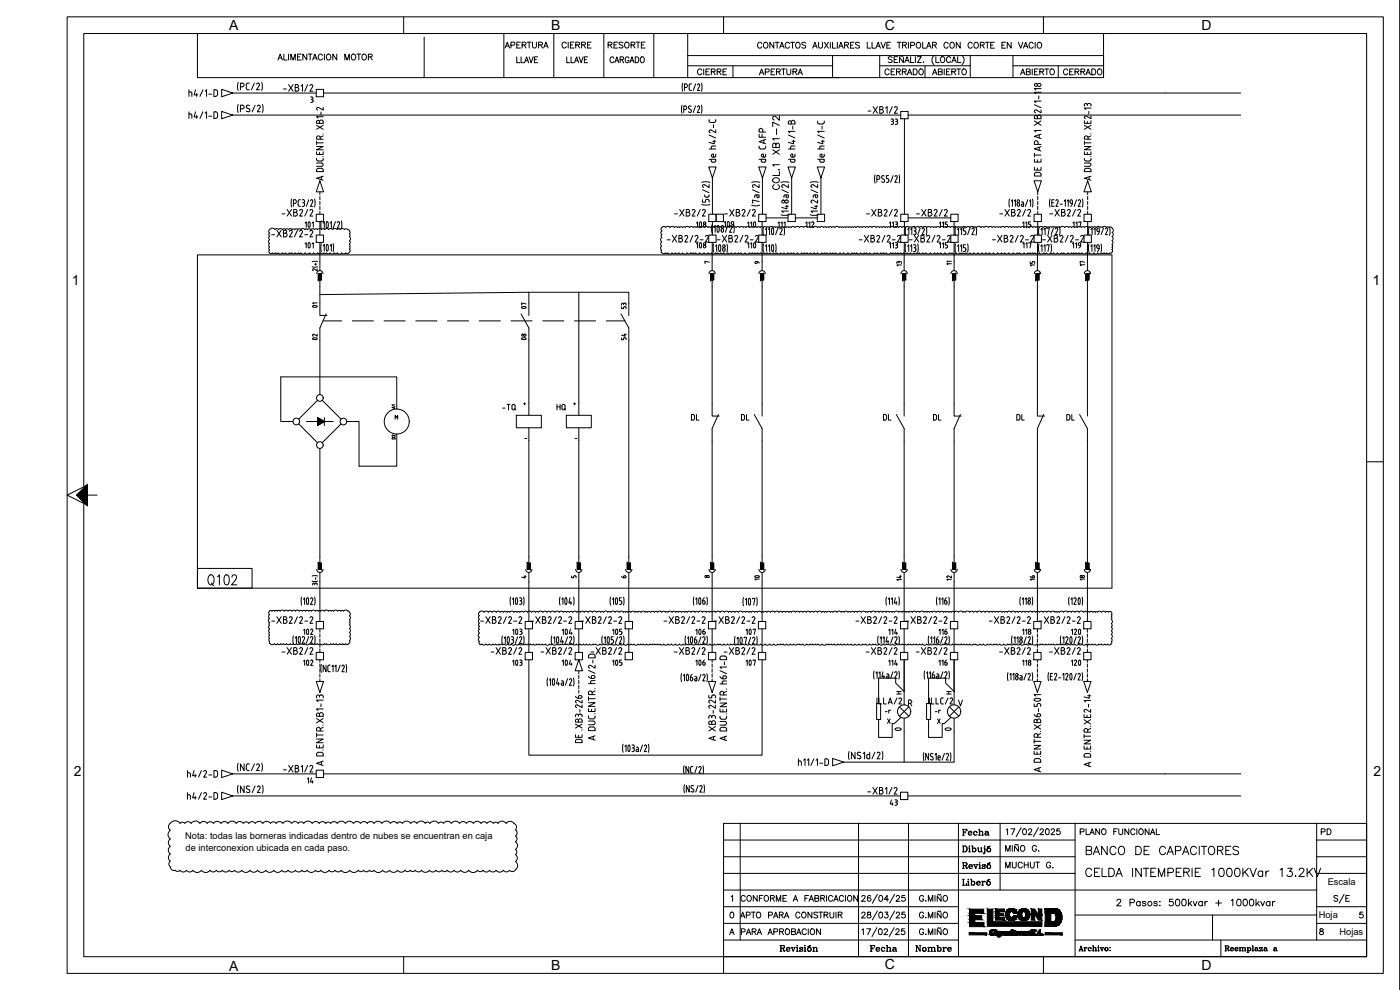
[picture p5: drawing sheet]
<svg xmlns="http://www.w3.org/2000/svg" width="420mm" height="297mm" viewBox="0 0 420 297" stroke-linecap="round" stroke-linejoin="round" font-family="sans-serif">
<defs><g id="words">
<text font-size="7.1" x="61.4" y="177.1">Q102</text>
<g font-size="6.6">
<text x="89.3" y="70.2">101</text>
<text x="206.7" y="70.2">108</text>
<text x="223" y="70.2">110</text>
</g>
<g font-size="6.2">
<text x="215.2" y="69.8">109</text>
<text x="89.3" y="76.2">101</text>
<text x="206.7" y="76.2">108</text>
<text x="223" y="76.2">110</text>
<text x="88.9" y="192.3">102</text>
<text x="151.7" y="192.3">103</text>
<text x="166.5" y="192.3">104</text>
<text x="181.7" y="192.3">105</text>
<text x="206.4" y="192.3">106</text>
<text x="221.5" y="192.3">107</text>
<text x="320.3" y="192.3">120</text>
<text x="88.9" y="201.4">102</text>
<text x="151.7" y="201.4">103</text>
<text x="166.5" y="201.4">104</text>
<text x="181.7" y="201.4">105</text>
<text x="206.4" y="201.4">106</text>
<text x="221.5" y="201.4">107</text>
<text x="320.3" y="201.4">120</text>
<text x="399.3" y="272.3">S/E</text>
</g>
<g font-size="5.7">
<text x="97" y="95.2" transform="rotate(-90 97 95.2)">01</text>
<text x="159.8" y="95.6" transform="rotate(-90 159.8 95.6)">07</text>
<text x="97" y="105.1" transform="rotate(-90 97 105.1)">02</text>
<text x="159.8" y="105.1" transform="rotate(-90 159.8 105.1)">08</text>
<text x="229.7" y="176.4" transform="rotate(-90 229.7 176.4)">10</text>
<text x="325.3" y="257.5">BANCO DE CAPACITORES</text>
<text x="324.9" y="264.2">CELDA INTEMPERIE 1000KVar 13.2KV</text>
</g>
<g font-size="5.3">
<text x="235.3" y="58.2" transform="rotate(-90 235.3 58.2)">COL.1 XB1-72</text>
<text x="83.6" y="197.6">-XB2/2</text>
<text x="258.9" y="197.6">-XB2/2</text>
<text x="314" y="197.6">-XB2/2</text>
</g>
<g font-size="4.9">
<text x="150.6" y="15.5">APERTURA</text>
<text x="167.9" y="15.5">CIERRE</text>
<text x="181.7" y="15.5">RESORTE</text>
<text x="182" y="20.1">CARGADO</text>
<text x="208.5" y="23.6">CIERRE</text>
<text x="227.2" y="23.6">APERTURA</text>
<text x="264.6" y="23.6">CERRADO</text>
<text x="279" y="23.6">ABIERTO</text>
<text x="318.2" y="23.6">CERRADO</text>
<text x="55.7" y="30">h4/1-D</text>
<text x="55.7" y="36.7">h4/1-D</text>
<text x="83.6" y="66">-XB2/2</text>
<text x="201.4" y="66">-XB2/2</text>
<text x="259.3" y="66">-XB2/2</text>
<text x="274.1" y="66">-XB2/2</text>
<text x="299.2" y="66">-XB2/2</text>
<text x="314.3" y="66">-XB2/2</text>
<text x="199.3" y="73.7">-XB2/2-2</text>
<text x="214.5" y="73.7">-XB2/2-2</text>
<text x="256.8" y="73.7">-XB2/2-2</text>
<text x="272" y="73.7">-XB2/2-2</text>
<text x="297" y="73.7">-XB2/2-2</text>
<text x="311.9" y="73.7">-XB2/2-2</text>
<text x="149.9" y="124.2">-TQ</text>
<text x="166.2" y="124.2">HQ</text>
<text x="206.4" y="127.4">DL</text>
<text x="221.5" y="127.4">DL</text>
<text x="264.2" y="127.4">DL</text>
<text x="279" y="127.4">DL</text>
<text x="304.1" y="127.4">DL</text>
<text x="319.3" y="127.4">DL</text>
<text x="280.8" y="191.6">116</text>
<text x="55.4" y="234.2">h4/2-D</text>
<text x="95.2" y="236.4" transform="rotate(-90 95.2 236.4)">14</text>
<text x="55.4" y="240.9">h4/2-D</text>
<text x="287.9" y="251.9">Fecha</text>
<text x="395.8" y="251.5">PD</text>
<text x="287.9" y="261.8">Revisó</text>
<text x="300.9" y="261.8">MUCHUT G.</text>
<text x="287.9" y="266.7">Liberó</text>
<text x="260.4" y="286.8">Fecha</text>
<text x="274.1" y="286.8">Nombre</text>
</g>
<g font-size="4.4">
<text x="266.7" y="38.5">33</text>
<text x="225.8" y="81.1">9</text>
<text x="268.1" y="81.1">13</text>
<text x="308.3" y="81.1">15</text>
<text x="323.1" y="81.1">17</text>
<text x="189.1" y="93.8" transform="rotate(-90 189.1 93.8)">53</text>
<text x="189.1" y="103" transform="rotate(-90 189.1 103)">54</text>
<text x="185.6" y="174.6">6</text>
<text x="268.1" y="175.3">14</text>
<text x="286.8" y="175.3" transform="rotate(-90 286.8 175.3)">12</text>
<text x="311.9" y="175.3" transform="rotate(-90 311.9 175.3)">16</text>
<text x="323.1" y="175.3">18</text>
<text x="280.8" y="200.7">116</text>
<text x="266.3" y="242.7">43</text>
</g>
<g font-size="4.2">
<text x="68.8" y="8.9">A</text>
<text x="165.4" y="8.9">B</text>
<text x="265.5" y="8.9">C</text>
<text x="360.6" y="8.9">D</text>
<text x="21.6" y="85.4">1</text>
<text x="411.9" y="85.4">1</text>
<text x="22.2" y="232.9">2</text>
<text x="412.3" y="232.9">2</text>
<text x="68.8" y="291.3">A</text>
<text x="165.4" y="291.1">B</text>
<text x="265.5" y="290.8">C</text>
<text x="360.6" y="291">D</text>
</g>
<g font-size="4">
<text x="283.3" y="80.8">11</text>
<text x="119.9" y="133" transform="rotate(-90 119.9 133)">D2</text>
<text x="264.9" y="215.2">-r</text>
<text x="279.8" y="215.2">-r</text>
</g>
<g font-size="3.5">
<text x="119.6" y="123.8" transform="rotate(-90 119.6 123.8)">A1</text>
<text x="155.6" y="174.6">4</text>
<text x="170.7" y="174.6">5</text>
<text x="210.6" y="174.6">8</text>
<text x="268.1" y="209.5">H</text>
<text x="283.3" y="209.5">H</text>
</g>
<text font-size="3.1" x="210.6" y="80.1">7</text>
<g font-size="2.8">
<text x="55.6" y="251.9">Nota: todas las borneras indicadas dentro de nubes se encuentran en caja</text>
<text x="55.7" y="255.2">de interconexion ubicada en cada paso.</text>
<text x="398.5" y="265.6">Escala</text>
<text x="395.8" y="275.6">Hoja</text>
<text x="402" y="280.6">Hojas</text>
</g>
<g font-size="2.6">
<text x="156.6" y="132.6">-</text>
<text x="171.8" y="132.6">-</text>
</g>
</g></defs>
<!-- layer: FORA3 -->
<path d="M20.2 5.1h395v287h-395zM121.1 5.1v5M217.1 5.1v5M313.2 5.1v5M420.1 .1v296.9M410.1 138.6h5.1M23.1 148.6l3.1 2.9-6-2.9 6-3v5.9M25.1 146.1v-136h385v276.9h-385v-135.9M26.2 148.6h2.9M121.1 287v5.1M217.1 287v5.1M313.2 287v5.1" fill="none" stroke="#000" stroke-width=".3"/>
<g fill="#000" stroke="#000" stroke-width=".3">
<path d="M23.1 148.6l3.1-3v5.9zM23.1 148.6l3.1-3v5.9zM23.1 148.6l3.1-3v5.9zM23.1 148.6l3.1-3v5.9zM23.1 148.6l3.1-3v5.9z"/>
<path d="M23.1 148.6l3.1 2.9v-5.9zM23.1 148.6l3.1 2.9v-5.9z"/>
</g>
<!-- layer: EJES -->
<g fill="none" stroke="#000" stroke-width=".3">
<path d="M217.1 247.1h193v39.9h-193zM217.1 252h105.5M217.1 257.1h105.5M222.1 247.1v35M257.7 247.1v39.9M272.6 247.1v39.9M287.6 247.1v39.9M288.8 253.8h.9a.93 .93 0 0 1 .6 .9 .93 .93 0 0 1-.6 .9h-.9M289.1 253.8v1.8M289.2 253.8v1.8M289.7 253.8a.99 .99 0 0 1 0 1.8M290.7 254.4h.3v1.2"/>
<path d="M290.7 255.6h.6M290.8 253.9h.2zM290.9 254.4v1.2M291.6 253.8h.3v1.8M291.8 253.8v1.8M291.9 254.7a.56 .56 0 0 1 .8-.1 .56 .56 0 0 1 0 .8 .56 .56 0 0 1-.8-.1M292.4 254.4l.4 .5-.4 .7M293.3 254.4h.4v.9l.2 .3M293.6 254.4l.1 1.1 .4 .1 .4-.3M294.3 254.4h.3v1.2M294.5 254.4v1.2h.3M295.3 254.4h.3v1.5l-.3 .3-.2-.1 .1-.2v.2"/>
<path d="M295.4 253.9h.2zM295.5 254.4l-.2 1.8M296.3 254.2l.9-.4zM296.7 254.4a.59 .59 0 0 0-.4 .9 .59 .59 0 0 0 1 0 .59 .59 0 0 0-.5-.9 .6 .6 0 0 0-.5 .5 .6 .6 0 0 0 .4 .7M296.8 254.4l.5 .5-.5 .7M300.1 247.1v19.9M301.8 255.4v-1.7l.7 1.7 .6-1.7v1.7M302 249l.4-.3v1.7M303.4 248.7h1.2l-.9 1.7M303.8 253.7v1.7M305.6 253.3l-.3 .3-.4-.3-.3 .3M305.6 253.8v1.6l-1.1-1.6v1.6"/>
<path d="M306.4 253.9a.76 .76 0 0 1 1.2 .6 .76 .76 0 0 1-1.2 .7l-.2-.4zM306.5 248.3l-1.5 2.7M307.1 248.8a.86 .86 0 0 1 1.1 .6 .86 .86 0 0 1-.6 1h-.2a1.13 1.13 0 0 1-.3-1.6zM308.6 249.1l.4-.4 .5 .1 .1 .2-.2 .6-.8 .8h1.1M311.1 254.1a.64 .64 0 0 0-.8-.4 .64 .64 0 0 0-.5 .6v.5a.63 .63 0 0 0 .6 .6 .63 .63 0 0 0 .7-.6h-.5M311.6 255.3h.2zM311.6 248.3l-1.5 2.7M312.1 249.1l.4-.4h.3l.3 .3-.2 .6-.8 .8h1.1M314 248.8l.2-.1a.91 .91 0 0 1 .7 .9 .91 .91 0 0 1-.7 .8l-.4-.3-.1-.4zM315.5 249.1l.3-.4h.3l.4 .3-.3 .6-.8 .8h1.2M318.1 248.7h-.9l-.1 .7a.62 .62 0 0 1 1 0 .62 .62 0 0 1-.1 .9 .62 .62 0 0 1-.9-.2M322.6 247.1v39.9"/>
<path d="M324.2 249.6l1-.1 .1-.7-1.1-.1v1.7M325.9 248.7v1.7h1M327.1 250.4l.7-1.7 .6 1.7M327.4 249.8h.8M330 248.7v1.7l-1.2-1.7v1.7M330.8 248.9a.77 .77 0 0 1 1.2 .6 .77 .77 0 0 1-1.2 .7l-.2-.4zM334.3 249.5h.6M335.3 248.7h-1v1.7M335.8 248.7v1.2l.5 .5 .5-.2 .1-1.5M338.8 248.7v1.7l-1.2-1.7v1.7M340.6 249.1a.65 .65 0 0 0-.7-.4 .65 .65 0 0 0-.6 .6 .73 .73 0 0 0 .3 1 .73 .73 0 0 0 .9-.1l.1-.2M341.2 248.7v1.7"/>
<path d="M341.9 248.9a.77 .77 0 0 1 1.2 .6 .77 .77 0 0 1-1.2 .7l-.1-.4zM344.8 248.7v1.7l-1.1-1.7v1.7M345.3 250.4l.6-1.7 .7 1.7M345.5 249.8h.9M347 248.7v1.7h1M395.1 252h15M395.1 257.1h15M395.1 247.1v35M217.1 267h178M217.1 272.1h70.5M217.1 277h70.5M217.1 262.1h105.5"/>
<path d="M219.2 279.8h.9M219.3 273.8l.3-.1a.91 .91 0 0 1 .6 .8 .91 .91 0 0 1-.6 .9l-.5-.3v-.4zM219.4 269l.5-.3v1.7M222.2 275.4l.7-1.7 .7 1.7M222.5 279.6l1-.1 .1-.7-1.1-.1v1.7M222.5 274.8h.8M223.6 269.1a.64 .64 0 0 0-.7-.4 .64 .64 0 0 0-.5 .6v.5a.64 .64 0 0 0 .5 .6 .64 .64 0 0 0 .7-.4M224 274.6l1-.1 .1-.7-1.1-.1v1.7M224.2 279.8h.9M224.3 268.9l.2-.1a.82 .82 0 0 1 1 .7 .82 .82 0 0 1-1 .8l-.4-.5zM225.5 273.7h1.2M225.7 279.5l1-.1 .2-.4-.4-.3h-.8v1.7"/>
<path d="M226.1 273.7v1.7M226.3 279.5l.6 .9M227.2 273.9l.1-.1a.82 .82 0 0 1 1 .7 .82 .82 0 0 1-1 .8l-.3-.5zM227.2 268.7v1.7l-1.1-1.7v1.7M227.5 279.8h.8M227.9 269.5h.7M229 268.7h-1.1v1.7M229.5 268.9l.1-.1a.82 .82 0 0 1 1.1 .7 .82 .82 0 0 1-1.1 .8l-.3-.5zM230.7 274.6l.9-.1 .1-.7-1-.1v1.7M230.7 279.8h.9M231.2 269.5l1-.1 .2-.4-.4-.3h-.8v1.7M231.8 269.5l.6 .9"/>
<path d="M232.1 275.4l.7-1.7 .7 1.7M232.2 279.6l1-.1 .1-.7-1.1-.1v1.7M232.4 274.8h.8M233 270.4v-1.7l.6 1.7 .7-1.7v1.7M233.9 274.5l1-.1 .1-.6-1.1-.1v1.7M234 279.5l1-.1 .2-.4-.5-.3h-.7v1.7M234.5 274.5l.6 .9M234.6 279.5l.6 .9M235 269.5h.6M235.4 275.4l.7-1.7 .6 1.7M235.6 274.8h.9M235.8 278.9l.2-.1a.82 .82 0 0 1 1 .7 .82 .82 0 0 1-1 .8l-.4-.5z"/>
<path d="M236.1 268.7h-1.1v1.7h1.1M237.6 279.5l1-.1 .1-.4-.4-.3h-.7v1.7l1-.1 .1-.5-.4-.3M238.1 270.4l.6-1.7 .7 1.7M238.3 269.8h.9M239.3 279.8h.8M240.1 274.1a.64 .64 0 0 0-.8-.4 .64 .64 0 0 0-.5 .6v.5a.64 .64 0 0 0 .5 .6 .64 .64 0 0 0 .8-.4M240.7 273.9l.2-.1a.82 .82 0 0 1 1 .7 .82 .82 0 0 1-1 .8l-.3-.5zM241.6 269.5h.6M242 279.1a.64 .64 0 0 0-.8-.4 .64 .64 0 0 0-.5 .6 .73 .73 0 0 0 .3 1 .73 .73 0 0 0 .9-.1l.1-.2M242.6 278.7v1.7M242.6 268.7h-1v1.7M242.8 270.4l.7-1.7 .6 1.7"/>
<path d="M243.1 269.8h.8M243.3 278.9a.77 .77 0 0 1 1.2 .6 .77 .77 0 0 1-1.2 .7l-.1-.4zM243.6 273.7v1.7l-1.1-1.7v1.7M244.6 269.5l1-.1 .1-.4-.4-.3h-.7v1.7l1-.1 .1-.5-.4-.3M245.4 273.9l-.4-.2-.8 .2 .2 .4 1 .6v.3l-.4 .2-.8-.2M245.7 273.7h1.2M246.2 278.7v1.7l-1.1-1.7v1.7M246.3 269.5l1-.1 .2-.4-.4-.3h-.8v1.7M246.3 273.7v1.7M246.9 269.5l.6 .9M247.3 274.5l1-.1 .1-.6-1.1-.1v1.7M247.9 274.5l.6 .9"/>
<path d="M248.1 268.7v1.7M249.1 273.7v1.2l.5 .5 .5-.2 .1-1.5M249.9 269.1a.64 .64 0 0 0-.7-.4 .64 .64 0 0 0-.6 .6 .73 .73 0 0 0 .3 1 .73 .73 0 0 0 .9-.1l.1-.2M250.2 270.4l.7-1.7 .7 1.7M250.5 269.8h.8M250.9 273.7v1.7M251.6 274.5l1-.1v-.6l-1-.1v1.7M252.1 274.5l.6 .9M253.2 269.1a.65 .65 0 0 0-.8-.4 .65 .65 0 0 0-.5 .6 .73 .73 0 0 0 .2 1 .73 .73 0 0 0 1-.1l.1-.2M253.7 268.7v1.7M254.6 268.8a.82 .82 0 0 1 1.1 .7 .82 .82 0 0 1-1.1 .8l-.3-.5zM257.4 268.7v1.7l-1.2-1.7v1.7"/>
<path d="M258.6 274.1l.4-.4 .7 .3-.3 .6-.8 .8h1.1M258.6 269.1l.4-.4 .7 .3-.3 .6-.8 .8h1.1M258.7 279l.4-.3v1.7M260.1 278.7h1.2l-.9 1.7M260.4 273.8v.5l.7 .2 .3 .3a.58 .58 0 0 1-.6 .7 .58 .58 0 0 1-.6-.7l1.1-.7-.1-.3zM261.3 268.9l-.1-.1a.86 .86 0 0 0-1 .6 .86 .86 0 0 0 .6 1 .54 .54 0 0 0 .6-.5 .54 .54 0 0 0-.5-.6 .54 .54 0 0 0-.6 .5M263.2 278.3l-1.5 2.7M263.3 273.3l-1.5 2.7M263.3 268.3l-1.5 2.7M263.9 278.8l.2-.1a.9 .9 0 0 1 .7 .8 .9 .9 0 0 1-.7 .9 1.12 1.12 0 0 1-.2-1.6zM264 273.8a.86 .86 0 0 1 1 .6 .86 .86 0 0 1-.6 1h-.2a1.13 1.13 0 0 1-.2-1.6zM264 268.8l.2-.1a.9 .9 0 0 1 .7 .8 .9 .9 0 0 1-.7 .9 1.12 1.12 0 0 1-.2-1.6z"/>
<path d="M265.4 279.1l.3-.4 .7 .3-.3 .6-.8 .8h1.1M265.6 273.7h.9l-.5 .6a.58 .58 0 0 1 .4 1 .58 .58 0 0 1-1-.2M266.6 269.8h-1.2l.8-1.1v1.7M268.4 278.3l-1.5 2.7M268.5 273.3l-1.5 2.7M268.5 268.3l-1.5 2.7M268.9 279.1l.3-.4 .7 .3-.3 .6-.8 .8h1.1M269 274.1l.3-.4h.4l.3 .3-.3 .6-.8 .8h1.2M269 269.1l.3-.4 .7 .3-.3 .6-.8 .8h1.2M271.4 278.7h-.8l-.1 .7a.62 .62 0 0 1 1 0 .62 .62 0 0 1-.2 .9 .62 .62 0 0 1-.9-.2M271.6 273.7h-.9l-.1 .7a.62 .62 0 0 1 1 0 .62 .62 0 0 1-.1 .9 .62 .62 0 0 1-.9-.2M271.6 268.7h-.9l-.1 .7a.62 .62 0 0 1 1 0 .62 .62 0 0 1-.1 .9 .62 .62 0 0 1-.9-.2"/>
<path d="M277.2 279.1a.64 .64 0 0 0-.7-.4 .64 .64 0 0 0-.6 .6v.5a.63 .63 0 0 0 .7 .6 .63 .63 0 0 0 .6-.6h-.4M277.2 274.1a.64 .64 0 0 0-.7-.4 .64 .64 0 0 0-.6 .6v.5a.63 .63 0 0 0 .7 .6 .63 .63 0 0 0 .6-.6h-.4M277.2 269.1a.64 .64 0 0 0-.7-.4 .64 .64 0 0 0-.6 .6v.5a.63 .63 0 0 0 .7 .6 .63 .63 0 0 0 .6-.6h-.4M277.8 275.3h.1zM277.8 270.3h.1zM278.6 275.4v-1.7l.7 1.7 .6-1.7v1.7M278.6 270.4v-1.7l.7 1.7 .6-1.7v1.7M280.6 268.7v1.7M280.6 273.7v1.7M280.6 278.7v1.7M282.4 278.3l-.3 .3-.4-.3-.3 .3M282.4 273.3l-.3 .3-.5-.3-.2 .3"/>
<path d="M282.4 268.3l-.3 .3-.4-.3-.3 .3M282.4 278.8v1.6l-1.1-1.6v1.6M282.4 273.8v1.6l-1.1-1.6v1.6M282.4 268.8v1.6l-1.1-1.6v1.6M283.2 278.9l.2-.1a.82 .82 0 0 1 1 .7 .82 .82 0 0 1-1 .8l-.4-.5zM283.2 273.9l.2-.1a.82 .82 0 0 1 1 .7 .82 .82 0 0 1-1 .8l-.4-.5zM283.2 268.9l.2-.1a.82 .82 0 0 1 1 .7 .82 .82 0 0 1-1 .8l-.4-.5zM322.6 274.5h72.5M335.2 270.3l.4-.5h.4l.4 .4-.3 .6-1 1h1.4M339.1 270.8l1.2-.1 .2-.2-.1-.5-1.3-.2v2M342.2 270.7a.64 .64 0 0 0-1 0 .64 .64 0 0 0 0 .9 .64 .64 0 0 0 1-.1M342.2 270.5v1.3"/>
<path d="M343.9 270.7l-.4-.2-.6 .1v.3l.9 .3 .1 .3-.4 .3-.7-.3M347.3 270.7l-.4-.2-.5 .1v.3l.8 .3 .1 .3-.4 .3-.6-.3M348 270.6h.2zM348 271.7h.2zM352 269.8h-1l-.1 .9a.71 .71 0 0 1 1.1-.1 .71 .71 0 0 1-.1 1.1 .71 .71 0 0 1-1.1-.3M353 269.9a.65 .65 0 0 1 1 .3l.1 .5a.86 .86 0 0 1-.8 1.1 1.28 1.28 0 0 1-.3-1.9zM354.9 269.9a.65 .65 0 0 1 1 .3l.1 .5a.86 .86 0 0 1-.8 1.1 1.28 1.28 0 0 1-.3-1.9zM356.7 269.8v2M357 271l.7 .8M357.6 270.5l-.9 .9M358.1 270.5l.6 1.3 .5-1.3M360.8 270.7a.64 .64 0 0 0-.9 0 .64 .64 0 0 0 0 .9 .64 .64 0 0 0 .9-.1"/>
<path d="M360.8 270.5v1.3M361.6 270.5v1.3M362.4 270.5l-.5 .1-.3 .4M363.9 274.5v7.6M364.8 270.9h1.8M365.7 270.1v1.7M369.5 270.2l.5-.4v2M371.4 269.9a.65 .65 0 0 1 1 .3l.1 .5a.86 .86 0 0 1-.8 1.1 1.28 1.28 0 0 1-.3-1.9zM373.3 269.9a.65 .65 0 0 1 1 .3l.1 .5a.86 .86 0 0 1-.8 1.1 1.28 1.28 0 0 1-.3-1.9zM375.2 269.9a.65 .65 0 0 1 1 .3l.1 .5a.86 .86 0 0 1-.8 1.1 1.28 1.28 0 0 1-.3-1.9zM376.9 269.8v2M377.3 271l.7 .8"/>
<path d="M377.9 270.5l-1 .9M378.4 270.5l.5 1.3 .6-1.3M381.1 270.7a.64 .64 0 0 0-.9 0 .64 .64 0 0 0 0 .9 .64 .64 0 0 0 .9-.1M381.1 270.5v1.3M381.9 270.5v1.3M382.7 270.5l-.5 .1-.3 .4M395.1 272.1h15M395.1 277h15M395.1 262.1h15M396.2 278.8v.5l.7 .2 .3 .3a.58 .58 0 0 1-.6 .6 .58 .58 0 0 1-.6-.6l1.1-.7-.1-.3zM409 273.7h-.8l-.1 .7a.62 .62 0 0 1 .9 0 .62 .62 0 0 1-.1 .9 .62 .62 0 0 1-.9-.2M217.1 282.1h70.5"/>
<path d="M219 280.4l.6-1.7 .7 1.7M224 280.4l.7-1.7 .6 1.7M227.2 280.4l.7-1.7 .7 1.7M230.5 280.4l.7-1.7 .6 1.7M234.1 283.7h1l.4 .3-.2 .4-.9 .1M234.1 285.4h.5M234.3 283.7v1.7M234.4 283.7v1.7M234.8 284.5l.6 .8h.2M235 284.6l.3 .8 .3-.2M235.1 283.7l.3 .3-.3 .5M236.1 284.8h1a.59 .59 0 0 0-.8-.4 .59 .59 0 0 0-.3 .8 .59 .59 0 0 0 .9 .1l.2-.1"/>
<path d="M236.5 284.3l-.4 .5 .4 .6M236.9 284.3l.1 .5M237.4 284.3h.5M237.6 284.3l.5 1.1 .5-1.1M237.6 284.3l.5 1M238.2 284.3h.5M239 284.3h.3v1.1M239 285.4h.6M239.1 280.4l.6-1.7 .7 1.7M239.2 283.8h.1zM239.2 284.3v1.1M240 284.5l.9 .5-.3 .4-.6-.3v.3l.1-.1"/>
<path d="M240.8 284.4l.1-.1v.3l-.3-.3h-.4l-.2 .3 .9 .5M241.3 284.3h.3v1.1M241.3 285.4h.6M241.5 283.8h.1zM241.6 284.3v1.1M242.5 284l.8-.3zM242.8 284.3a.59 .59 0 0 0-.4 .9 .59 .59 0 0 0 1 0 .59 .59 0 0 0-.4-.9 .6 .6 0 0 0-.6 .5 .6 .6 0 0 0 .4 .6M243 284.3l.4 .5-.4 .6M243.9 285.4h.6M243.9 284.3h.3v1.1M244.1 284.3v1.1M244.2 284.5l.4-.2h.5l.1 1.1"/>
<path d="M244.8 284.3l.3 .2v.9M244.8 285.4h.6M277.8 280.3h.1zM278.6 280.4v-1.7l.7 1.7 .6-1.7v1.7M322.6 282.1h87.5M323.8 285.3h.4M323.9 285.3l.5-1.5 .5 1.5M324.1 284.9h.6M324.4 284l.5 1.3M324.6 285.3h.5M325.3 284.3h.3v1M325.3 285.3h.5"/>
<path d="M325.5 284.3v1M326.1 284.4h-.3l-.2 .3M327 284.3l-.4 .4 .4 .6M327.4 284.5l.1 .1a.51 .51 0 0 0-.8-.2 .51 .51 0 0 0 0 .8 .51 .51 0 0 0 .8-.1M327.9 285.3h.5M327.9 283.8h.2v1.5M328.1 283.8v1.5M328.1 284.5l.8-.1v.9M328.6 284.3l.3 .2v.8M328.6 285.3h.5M329.4 284.3h.3v1M329.4 285.3h.5"/>
<path d="M329.6 283.8h.1M329.6 284.3v1M330.1 284.3h.5M330.3 284.3l.4 1 .4-1M330.4 284.3l.3 .9M330.9 284.3h.4M332 284.3a.51 .51 0 0 0-.4 .8 .51 .51 0 0 0 .9 0 .51 .51 0 0 0-.4-.8 .51 .51 0 0 0-.5 .4 .51 .51 0 0 0 .4 .6M332.1 284.3l.4 .4-.4 .6M333.1 284.3h.1M333.1 285.2h.1M366.4 282.1v4.9M367.6 283.8h.9l.3 .3-.1 .3-.8 .1"/>
<path d="M367.6 285.3h.5M367.8 283.8v1.5M367.9 283.8v1.5M368.2 284.5l.7 .7M368.4 284.6l.2 .6 .2 .1 .1-.2M368.5 283.8l.3 .3-.3 .4M369.3 284.7h.9a.53 .53 0 0 0-.8-.2 .53 .53 0 0 0 0 .8 .53 .53 0 0 0 .8-.2M369.7 284.3l-.4 .4 .4 .6M370 284.4l.1 .3M370.7 284.7h.8a.5 .5 0 0 0-.6-.3 .5 .5 0 0 0-.3 .7 .5 .5 0 0 0 .8 .1l.1-.1M371 284.3l-.3 .4 .3 .6M371.4 284.4l.1 .3"/>
<path d="M371.9 284.3h.3v1M371.9 285.3h.5M372.1 284.3v1M372.2 284.5l.7-.1 .1 .9M372.7 284.3l.2 .2v.8M372.7 285.3h.5M373 284.5l.7-.1 .1 .9M373.5 284.3l.2 .2v.8M373.5 285.3h.5M374.2 284.3h.3v1.5M374.2 285.8h.6M374.5 284.3v1.5"/>
<path d="M374.5 284.5a.48 .48 0 0 1 .7-.1 .48 .48 0 0 1 0 .8 .48 .48 0 0 1-.7-.1M375 284.3l.3 .4-.3 .6M375.8 283.8h.2v1.5M375.8 285.3h.4M376 283.8v1.5M376.8 284.4h.5l.3 .9M376.9 284.7l-.2 .2 .2 .4M377.4 284.4v.7l.3 .2M377.4 284.6l-.8 .3 .3 .4 .5-.2M378.1 284.3l-.1 .3v-.3h.9l-.8 1M378.8 284.3l-.8 1h.9v-.3l-.1 .3M379.5 284.4h.6l.2 .9"/>
<path d="M379.6 284.7l-.2 .2 .2 .4M380.1 284.4v.7l.3 .2M380.1 284.6l-.8 .3 .3 .4 .5-.2M382.4 284.4h.6l.3 .9M382.5 284.7l-.2 .2 .2 .4M383 284.4v.7l.3 .2M383 284.6l-.8 .3 .3 .4 .5-.2"/>
<circle cx="345.1" cy="271.1" r=".66"/>
</g>
<g fill="#000" stroke="#000" stroke-width=".3">
<path d="M299.4 279.5h.3zM299.9 279.5h.4zM301.8 279.5h.3zM303.4 276.2h.4zM303.4 279.5h.4zM304.4 279.4h.1zM305.2 279.5h.2zM305.9 279.5h.4zM306.9 276.1h.7zM307.2 279.6h.2zM300.1 280.6h.2zM305.1 280.5h.2z"/>
<path d="M308.3 280.5h.2z"/>
<path d="M291 274l1.6 .7v-.7zM291 274l1.6 .7h-1.6z"/>
<path d="M291 276l1.6 .8v-.8zM291 276l1.6 .8h-1.6z"/>
<path d="M291 274.7l3.6 1.3v-1.3zM291 274.7l3.6 1.3h-3.6z"/>
<path d="M291 272.8l4.2 1.2v-1.2zM291 272.8l4.2 1.2h-4.2z"/>
<path d="M291 276.8l4.3 1.2v-1.2zM291 276.8l4.3 1.2h-4.3z"/>
<path d="M290.9 279.9l5.3 .6v-.6zM290.9 279.9l5.3 .6h-5.3z"/>
<path d="M297.1 279.9l.4 .1zM297.1 279.9l.4 .1z"/>
<path d="M297.1 280h.4zM297.1 280h.4z"/>
<path d="M297.1 280h.4zM297.1 280h.4z"/>
<path d="M297.1 279.9h.4zM297.1 279.9h.4z"/>
<path d="M297.1 279.8h.4zM297.1 279.8h.4z"/>
<path d="M297.1 279.8l.4 .1zM297.1 279.8l.4 .1z"/>
<path d="M297.1 279.9h.4zM297.1 279.9h.4z"/>
<path d="M297.1 279.8h.4zM297.1 279.8h.4z"/>
<path d="M297.1 279.8h.4zM297.1 279.8h.4z"/>
<path d="M297.1 279.7h.4zM297.1 279.7l.4 .1z"/>
<path d="M297.1 279.7h.4zM297.1 279.7h.4z"/>
<path d="M297.1 279.6h.5zM297.1 279.6l.4 .1z"/>
<path d="M297.2 279.6h.4zM297.2 279.6h.4z"/>
<path d="M297.2 279.6h.4zM297.2 279.6h.4z"/>
<path d="M297.2 279.5h.4zM297.2 279.5l.4 .1z"/>
<path d="M297.2 279.5h.4zM297.2 279.5h.4z"/>
<path d="M297.2 279.5h.4zM297.2 279.5h.4z"/>
<path d="M297.3 279.4h.3zM297.3 279.4l.3 .1z"/>
<path d="M297.3 279.4h.4zM297.3 279.4h.3z"/>
<path d="M297.3 279.4h.4zM297.3 279.4h.4z"/>
<path d="M297.3 279.3h.4zM297.3 279.3l.4 .1z"/>
<path d="M297.3 279.3h.4zM297.3 279.3h.4z"/>
<path d="M297.4 279.3h.3zM297.3 279.3h.4z"/>
<path d="M297.4 279.2h.4zM297.4 279.2l.3 .1z"/>
<path d="M297.5 279.2h.3zM297.4 279.2h.4z"/>
<path d="M297.5 279.2h.3zM297.5 279.2h.3z"/>
<path d="M297.5 279.1h.4zM297.5 279.2h.3z"/>
<path d="M297.6 279.1h.3zM297.6 279.1h.3z"/>
<path d="M297.6 279.1h.3zM297.6 279.1h.3z"/>
<path d="M297.6 279.1h.4zM297.6 279.1h.3z"/>
<path d="M296.3 272.8l1.7 3.8v-3.8zM296.3 272.8l1.7 3.8h-1.7z"/>
<path d="M297.6 279.1h.4zM297.6 279.1h.4z"/>
<path d="M297.7 279.1h.3zM297.6 279.1h.4z"/>
<path d="M297.7 279h.3zM297.7 279.1h.3z"/>
<path d="M297.7 279h.4zM297.7 279h.4z"/>
<path d="M298 278.9l.3 .1zM298 279h.3z"/>
<path d="M298 279h.4zM297.9 279h.5z"/>
<path d="M297.9 279h.5zM297.8 279h.6z"/>
<path d="M297.8 279h.7zM297.8 279h.7z"/>
<path d="M298.4 279.2h.2zM298.4 279.2h.2z"/>
<path d="M298.4 279.2h.2zM298.4 279.2h.2z"/>
<path d="M298.4 279.1h.2zM298.4 279.1h.2z"/>
<path d="M298.4 279.1h.2zM298.4 279.1l.2 .1z"/>
<path d="M298.3 279.1h.3zM298.3 279.1h.3z"/>
<path d="M298.3 279.1h.3zM298.3 279.1h.3z"/>
<path d="M298.3 279.1h.3zM298.3 279.1h.3z"/>
<path d="M297.8 279h.8zM297.7 279h.9z"/>
<path d="M298.2 279h.4zM298.2 279h.4z"/>
<path d="M298.3 279h.3zM298.3 279l.3 .1z"/>
<path d="M297.8 279h.8zM297.8 279h.8z"/>
<path d="M298.7 280h.2zM298.7 280h.2z"/>
<path d="M298.7 279.9h.3zM298.7 279.9h.3z"/>
<path d="M298.7 279.9h.3zM298.7 279.9l.2 .1z"/>
<path d="M298.7 279.9h.3zM298.7 279.9h.3z"/>
<path d="M298.7 279.8h.3zM298.7 279.8l.3 .1z"/>
<path d="M298.8 279.8h.2zM298.8 279.8h.2z"/>
<path d="M298.8 279.7h.2zM298.8 279.7l.2 .1z"/>
<path d="M298.8 279.7h.3zM298.8 279.7h.2z"/>
<path d="M298.9 279.7h.2zM298.9 279.7h.2z"/>
<path d="M298.9 279.6h.2zM298.9 279.6l.2 .1z"/>
<path d="M298.9 279.6h.2zM298.9 279.6h.2z"/>
<path d="M298.9 279.6h.2zM298.9 279.6h.2z"/>
<path d="M299 279.6h.1zM298.9 279.6h.2z"/>
<path d="M298.9 279.6h.2zM298.9 279.6h.2z"/>
<path d="M299 279.5h.2zM299 279.5l.2 .1z"/>
<path d="M299.1 279.5h.2zM299.1 279.5h.2z"/>
<path d="M299.1 279.5h.2zM299 279.5h.3z"/>
<path d="M299 279.5h.3zM299 279.5h.3z"/>
<path d="M299 279.5h.3zM299 279.5h.3z"/>
<path d="M299.2 280h.3zM299.2 280l.3 .1z"/>
<path d="M299.3 279.9h.3zM299.3 279.9l.2 .1z"/>
<path d="M299.3 279.9h.3zM299.3 279.9h.3z"/>
<path d="M299.3 279.8h.3zM299.3 279.8l.3 .1z"/>
<path d="M299.3 279.8h.3zM299.3 279.8h.3z"/>
<path d="M299.3 279.7h.3zM299.3 279.7l.3 .1z"/>
<path d="M299.3 279.7h.3zM299.3 279.7h.3z"/>
<path d="M299.3 279.7h.3zM299.3 279.7h.3z"/>
<path d="M299.3 279.7h.3zM299.3 279.7h.3z"/>
<path d="M299.3 279.7h.3zM299.3 279.7h.3z"/>
<path d="M299.4 279.5h.3zM299.4 279.5l.2 .2z"/>
<path d="M298.8 273.5l1 .5v-.5zM298.8 273.5l1 .5h-1z"/>
<path d="M298.8 274.8l1 .5v-.5zM298.8 274.8l1 .5h-1z"/>
<path d="M300 279.8h.3zM300 279.8h.3z"/>
<path d="M300 279.8l.1 .6 .2-.6zM300 279.8l.1 .6h-.3z"/>
<path d="M300 279.8h.3zM300 279.8h.3z"/>
<path d="M300 279.7h.3zM300 279.7l.3 .1z"/>
<path d="M300 279.6l.3 .1zM300 279.6l.3 .1z"/>
<path d="M300 279.7h.3zM300 279.7h.3z"/>
<path d="M300 279.6h.3zM300 279.6h.3z"/>
<path d="M300 279.6h.3zM300 279.6h.3z"/>
<path d="M300 279.6h.3zM300 279.6h.3z"/>
<path d="M300 279.7h.3zM300 279.7h.3z"/>
<path d="M299.9 279.6h.4zM299.9 279.6h.4z"/>
<path d="M299.9 279.5h.4zM299.9 279.5l.4 .1z"/>
<path d="M300 279.7h.3zM300 279.7h.3z"/>
<path d="M300 279.7h.3zM300 279.7h.3z"/>
<path d="M300 279.7h.4zM300 279.7h.4z"/>
<path d="M300 279.7h.4zM300 279.7h.4z"/>
<path d="M300.5 279.5h.3zM300.5 279.5h.3z"/>
<path d="M300.5 279.5h.3zM300.5 279.5h.3z"/>
<path d="M300.5 279.5h.3zM300.4 279.5h.4z"/>
<path d="M300.4 279.5h.4zM300.4 279.5h.4z"/>
<path d="M300.4 279.5l.4 .1zM300.4 279.6h.4z"/>
<path d="M300.4 279.6h.4zM300.4 279.6h.4z"/>
<path d="M300.4 279.6h.4zM300.4 279.6h.4z"/>
<path d="M300.4 279.6h.4zM300.4 279.6h.4z"/>
<path d="M300.5 280h.3zM300.5 280h.3z"/>
<path d="M300.4 279.6h.5zM300.3 279.6h.6z"/>
<path d="M300.5 280h.3zM300.5 280h.3z"/>
<path d="M300.5 280h.3zM300.5 280h.3z"/>
<path d="M300.3 279.6h.6zM300.3 279.6h.6z"/>
<path d="M300.5 279.6l.4 .1zM300.5 279.6l.4 .1z"/>
<path d="M300.5 279.7h.4zM300.5 279.7h.4z"/>
<path d="M300.6 279.9h.3zM300.6 279.9h.3z"/>
<path d="M300.5 279.9h.4zM300.5 279.9l.3 .1z"/>
<path d="M300.5 279.7h.4zM300.5 279.7h.4z"/>
<path d="M300.5 279.7h.4zM300.5 279.7h.4z"/>
<path d="M300.5 279.7h.4zM300.5 279.7h.4z"/>
<path d="M300.5 279.7h.4zM300.5 279.7h.4z"/>
<path d="M300.5 279.7h.4zM300.5 279.7h.4z"/>
<path d="M300.6 279.7l.3 .1zM300.6 279.7l.3 .1z"/>
<path d="M300.6 279.8h.3zM300.6 279.8h.3z"/>
<path d="M300.6 279.8h.3zM300.6 279.8h.3z"/>
<path d="M300.6 279.8h.3zM300.6 279.8h.3z"/>
<path d="M300.6 279.8h.3zM300.6 279.8h.3z"/>
<path d="M300.6 279.8l.3 .1zM300.6 279.8l.3 .1z"/>
<path d="M300.6 279.9h.3zM300.6 279.9h.3z"/>
<path d="M300.6 279.9h.3zM300.6 279.9h.3z"/>
<path d="M298.8 274l2.4 .8v-.8zM298.8 274l2.4 .8h-2.4z"/>
<path d="M301.1 280h.2zM301.1 280h.2z"/>
<path d="M301.1 279.9h.3zM301.1 279.9h.3z"/>
<path d="M301.1 279.9h.3zM301.1 279.9l.2 .1z"/>
<path d="M301.1 279.9h.3zM301.1 279.9h.3z"/>
<path d="M301.1 279.8h.3zM301.1 279.8l.3 .1z"/>
<path d="M301.2 279.8h.2zM301.2 279.8h.2z"/>
<path d="M298.8 272.7l2.6 .8v-.8zM298.8 272.7l2.6 .8h-2.6z"/>
<path d="M301.2 279.7h.2zM301.2 279.7l.2 .1z"/>
<path d="M301.2 279.7h.3zM301.2 279.7h.2z"/>
<path d="M301.3 279.7h.2zM301.3 279.7h.2z"/>
<path d="M298.8 275.3l2.7 .8v-.8zM298.8 275.3l2.7 .8h-2.7z"/>
<path d="M301.3 279.6h.2zM301.3 279.6l.2 .1z"/>
<path d="M301.3 279.6h.2zM301.3 279.6h.2z"/>
<path d="M301.3 279.6h.2zM301.3 279.6h.2z"/>
<path d="M301.3 279.6h.3zM301.3 279.6h.2z"/>
<path d="M301.4 279.6h.2zM301.3 279.6h.3z"/>
<path d="M301.4 279.5h.2zM301.4 279.5l.2 .1z"/>
<path d="M301.5 279.5h.2zM301.5 279.5h.2z"/>
<path d="M301.5 279.5h.2zM301.5 279.5h.2z"/>
<path d="M301.5 279.5h.2zM301.4 279.5h.3z"/>
<path d="M301.4 279.5h.3zM301.4 279.5h.3z"/>
<path d="M301.7 280h.2zM301.7 280l.2 .1z"/>
<path d="M301.7 279.9h.2zM301.7 279.9l.2 .1z"/>
<path d="M301.7 279.9h.3zM301.7 279.9h.2z"/>
<path d="M301.7 279.8h.3zM301.7 279.8l.3 .1z"/>
<path d="M301.7 279.8h.3zM301.7 279.8h.3z"/>
<path d="M301.7 279.7h.3zM301.7 279.7l.3 .1z"/>
<path d="M301.7 279.7h.3zM301.7 279.7h.3z"/>
<path d="M301.7 279.7h.3zM301.7 279.7h.3z"/>
<path d="M301.7 279.7h.3zM301.7 279.7h.3z"/>
<path d="M301.7 279.7h.3zM301.7 279.7h.3z"/>
<path d="M301.8 279.5l.2 .2zM301.8 279.5l.2 .2z"/>
<path d="M302.2 280h.3zM302.2 280h.3z"/>
<path d="M302.3 279.9l.2 .1zM302.3 279.9l.2 .1z"/>
<path d="M302.3 280h.2zM302.3 280h.2z"/>
<path d="M302.2 280h.3zM302.2 280h.3z"/>
<path d="M302.3 279.9h.2zM302.3 279.9h.2z"/>
<path d="M302.3 279.9h.3zM302.3 279.9h.2z"/>
<path d="M302.3 279.8h.3zM302.3 279.8l.3 .1z"/>
<path d="M302.3 279.8h.3zM302.3 279.8h.3z"/>
<path d="M302.4 279.8h.2zM302.4 279.8h.2z"/>
<path d="M302.4 279.8h.2zM302.4 279.8h.2z"/>
<path d="M302.4 279.7h.2zM302.4 279.7l.2 .1z"/>
<path d="M302.4 279.7h.2zM302.4 279.7h.2z"/>
<path d="M302.4 279.7h.3zM302.4 279.7h.2z"/>
<path d="M302.5 279.7h.2zM302.5 279.7h.2z"/>
<path d="M302.5 279.7h.2zM302.5 279.7h.2z"/>
<path d="M302.5 279.7h.2zM302.5 279.7h.2z"/>
<path d="M302.5 279.6h.2zM302.5 279.6l.2 .1z"/>
<path d="M302.5 279.6h.2zM302.5 279.6h.2z"/>
<path d="M302.5 279.6h.2zM302.5 279.6h.2z"/>
<path d="M302.6 279.6h.2zM302.6 279.6h.1z"/>
<path d="M302.6 279.6h.2zM302.6 279.6h.2z"/>
<path d="M302.6 279.5h.2zM302.6 279.5l.2 .1z"/>
<path d="M302.7 279.5h.2zM302.6 279.5h.2z"/>
<path d="M302.7 279.5h.2zM302.7 279.5h.2z"/>
<path d="M301.9 274.2h1.1zM301.9 274.2h1.1z"/>
<path d="M301.9 274.2l1.1 .1zM301.9 274.2l1.1 .1z"/>
<path d="M301.9 274.3l1.1 .1zM301.9 274.3l1.1 .1z"/>
<path d="M301.9 274.4l1.1 .1zM301.9 274.4l1.1 .1z"/>
<path d="M301.9 274.5l1.1 .1zM301.9 274.5l1.1 .1z"/>
<path d="M301.9 274.6h1.1zM301.9 274.6h1.1z"/>
<path d="M301.9 274.6l1.1 .1zM301.9 274.6l1.1 .1z"/>
<path d="M301.9 274.1h1.1zM301.9 274.1l1.1 .1z"/>
<path d="M301.9 274.7l1.1 .1zM301.9 274.7l1.1 .1z"/>
<path d="M301.9 274h1.1zM301.9 274l1.1 .1z"/>
<path d="M301.9 274h1.1zM301.9 274h1.1z"/>
<path d="M301.9 274.8h1.1zM301.9 274.8h1.1z"/>
<path d="M301.9 274.8l1.1 .1zM301.9 274.8l1.1 .1z"/>
<path d="M302.8 279.5h.2zM302.8 279.5h.2z"/>
<path d="M301.9 273.9h1.1zM301.9 273.9l1.1 .1z"/>
<path d="M301.9 274.9l1.2 .1zM301.9 274.9l1.2 .1z"/>
<path d="M301.9 273.9h1.2zM301.9 273.9h1.1z"/>
<path d="M301.9 275h1.2zM301.9 275h1.2z"/>
<path d="M301.9 275h1.2zM301.9 275h1.2z"/>
<path d="M302.8 279.5h.3zM302.8 279.5h.3z"/>
<path d="M302 273.8h1.1zM302 273.8l1.1 .1z"/>
<path d="M302 275l1.1 .1zM302 275l1.1 .1z"/>
<path d="M302.8 279.5h.3zM302.7 279.5h.4z"/>
<path d="M302.9 279.5h.2zM302.9 279.5h.2z"/>
<path d="M302 273.7h1.1zM302 273.7l1.1 .1z"/>
<path d="M302 275.1l1.2 .1zM302 275.1l1.2 .1z"/>
<path d="M303 279.5h.1zM303 279.5h.1z"/>
<path d="M302.9 279.8h.2zM302.9 279.8h.2z"/>
<path d="M302 273.7h1.1zM302 273.7h1.1z"/>
<path d="M303 279.6h.2zM303 279.6h.2z"/>
<path d="M302.9 279.8h.2zM302.9 279.8h.2z"/>
<path d="M302.9 279.8h.2zM302.9 279.8h.2z"/>
<path d="M302 273.7h1.2zM302 273.7h1.1z"/>
<path d="M303 279.6h.2zM303 279.6h.2z"/>
<path d="M302.9 279.8h.3zM302.9 279.8h.2z"/>
<path d="M302 275.2h1.2zM302 275.2h1.2z"/>
<path d="M303 279.6h.2zM303 279.6h.2z"/>
<path d="M303 279.6h.2zM303 279.6h.2z"/>
<path d="M302.9 279.7h.3zM302.9 279.7h.3z"/>
<path d="M302.9 279.7l.3 .1zM302.9 279.7l.3 .1z"/>
<path d="M302.9 279.8h.3zM302.9 279.8h.3z"/>
<path d="M303 279.6h.2zM303 279.6h.2z"/>
<path d="M302.9 279.6l.3 .1zM302.9 279.7h.3z"/>
<path d="M302.9 279.7h.3zM302.9 279.7h.3z"/>
<path d="M302.9 279.7h.3zM302.9 279.7h.3z"/>
<path d="M302.9 279.7h.3zM302.9 279.7h.3z"/>
<path d="M302.9 279.7h.3zM302.9 279.7h.3z"/>
<path d="M302.9 279.7h.3zM302.9 279.7h.3z"/>
<path d="M302 273.6h1.2zM302 273.6l1.2 .1z"/>
<path d="M302 275.2h1.3zM302 275.2h1.3z"/>
<path d="M302 273.6h1.2zM302 273.6h1.2z"/>
<path d="M302 275.2l1.3 .1zM302 275.2l1.3 .1z"/>
<path d="M302 273.5h1.3zM302 273.5l1.2 .1z"/>
<path d="M302 275.3h1.4zM302 275.3h1.4z"/>
<path d="M302 273.5h1.3zM302 273.5h1.3z"/>
<path d="M302.1 273.5h1.3zM302.1 273.5h1.2z"/>
<path d="M302 275.3h1.5zM302 275.3h1.5z"/>
<path d="M302.1 273.5h1.3zM302.1 273.5h1.3z"/>
<path d="M302.1 275.3h1.4zM302.1 275.3h1.4z"/>
<path d="M302.1 273.5h1.4zM302.1 273.5h1.3z"/>
<path d="M303.4 272.7h.5zM303.3 272.7h.6z"/>
<path d="M303.5 279.7h.2zM303.5 279.7h.2z"/>
<path d="M303.5 279.7l.2 .1zM303.5 279.7l.2 .1z"/>
<path d="M303.4 279.8l.2 .5 .1-.5zM303.4 279.8l.2 .5h-.3z"/>
<path d="M303.5 279.7h.3zM303.5 279.7h.3z"/>
<path d="M303.5 279.7h.3zM303.5 279.7h.2z"/>
<path d="M303.5 279.7h.3zM303.5 279.7h.3z"/>
<path d="M303.5 279.7h.3zM303.5 279.7h.3z"/>
<path d="M303.5 279.6h.3zM303.5 279.6h.3z"/>
<path d="M303.5 279.6l.3 .1zM303.5 279.6l.3 .1z"/>
<path d="M303.5 279.7h.3zM303.5 279.7h.3z"/>
<path d="M303.4 279.6h.4zM303.4 279.6h.4z"/>
<path d="M303.5 279.6h.3zM303.5 279.6h.3z"/>
<path d="M303.4 279.6h.4zM303.4 279.6h.4z"/>
<path d="M303.4 279.5h.4zM303.4 279.5l.4 .1z"/>
<path d="M303.7 279h.2zM303.7 279h.2z"/>
<path d="M303.6 279h.3zM303.6 279h.3z"/>
<path d="M303.7 279.2h.2zM303.7 279.2l.1 .1z"/>
<path d="M303.6 279h.3zM303.6 279h.3z"/>
<path d="M303.6 279.2h.3zM303.6 279.2h.3z"/>
<path d="M303.6 279h.3zM303.6 279h.3z"/>
<path d="M303.6 279.2h.3zM303.6 279.2h.3z"/>
<path d="M303.6 279h.3zM303.6 279h.3z"/>
<path d="M303.6 279h.3zM303.6 279h.3z"/>
<path d="M303.6 279.2h.3zM303.6 279.2h.3z"/>
<path d="M303.6 279.2h.3zM303.6 279.2h.3z"/>
<path d="M303.3 272.7h.7zM303.2 272.7h.8z"/>
<path d="M303.6 279l.3 .1zM303.6 279l.3 .1z"/>
<path d="M303.6 279.1h.3zM303.6 279.1h.3z"/>
<path d="M303.6 279.1h.3zM303.6 279.1h.3z"/>
<path d="M303.6 279.1l.3 .1zM303.6 279.1l.3 .1z"/>
<path d="M303.6 279.2h.3zM303.6 279.2h.3z"/>
<path d="M303.6 279.2h.3zM303.6 279.2h.3z"/>
<path d="M303.6 279.1h.3zM303.6 279.1h.3z"/>
<path d="M303.6 279.1h.3zM303.6 279.1h.3z"/>
<path d="M303.6 279.1h.3zM303.6 279.1h.3z"/>
<path d="M303.2 276.1h.7zM303.2 276.1l.6 .1z"/>
<path d="M303.2 272.7h.9zM303.1 272.7h1z"/>
<path d="M303.1 272.7h1zM303 272.7h1.1z"/>
<path d="M303.1 276.1h1zM303.1 276.1h.8z"/>
<path d="M303 272.7h1.2zM302.9 272.7h1.3z"/>
<path d="M303 276.1h1.2zM303 276.1h1.1z"/>
<path d="M302.9 272.7l1.4 .1zM302.9 272.8h1.4z"/>
<path d="M303 276.1h1.2zM303 276.1h1.2z"/>
<path d="M302.9 276.1h1.4zM302.9 276.1h1.3z"/>
<path d="M302.9 272.8h1.5zM302.8 272.8h1.6z"/>
<path d="M302.8 272.8h1.7zM302.7 272.8h1.8z"/>
<path d="M302.8 276h1.6zM302.8 276l1.5 .1z"/>
<path d="M302.7 276h1.7zM302.7 276h1.7z"/>
<path d="M304.2 279.6l.1 .7 .1-.7zM304.2 279.6l.1 .7h-.3z"/>
<path d="M302.7 272.8h1.8zM302.7 272.8h1.8z"/>
<path d="M304.2 279.5h.3zM304.2 279.5h.3z"/>
<path d="M304.2 279.5h.3zM304.1 279.5h.4z"/>
<path d="M302.7 272.8l1.9 .1zM302.6 272.9h2z"/>
<path d="M304.2 279.4l.3 .1zM304.2 279.5h.3z"/>
<path d="M304.2 279.5h.3zM304.2 279.5h.3z"/>
<path d="M302.7 276h1.8zM302.7 276h1.7z"/>
<path d="M304.3 279.4h.2zM304.3 279.4h.2z"/>
<path d="M304.3 279.4h.2zM304.2 279.4h.3z"/>
<path d="M304.3 279.4h.2zM304.3 279.4h.2z"/>
<path d="M304.4 279.4h.1zM304.3 279.4h.2z"/>
<path d="M302.6 272.9h2zM302.6 272.9h2z"/>
<path d="M302.6 275.9h2zM302.6 275.9l1.9 .1z"/>
<path d="M302.6 272.9l2.1 .1zM302.5 273h2.2z"/>
<path d="M304.1 279.5h.5zM304 279.5h.6z"/>
<path d="M304 279.5h.6zM304 279.5h.6z"/>
<path d="M304 279.5h.6zM304 279.5l.6 .1z"/>
<path d="M302.6 275.9h2zM302.6 275.9h2z"/>
<path d="M304.1 279.5h.5zM304.1 279.5h.5z"/>
<path d="M302.5 273h2.2zM302.5 273h2.2z"/>
<path d="M302.4 275.8h2.3zM302.4 275.8l2.2 .1z"/>
<path d="M302.4 273l2.4 .1zM302.4 273.1h2.4z"/>
<path d="M302.4 275.8h2.3zM302.4 275.8h2.3z"/>
<path d="M302.4 273.1h2.5zM302.4 273.1h2.5z"/>
<path d="M302.3 275.7h2.5zM302.3 275.7l2.4 .1z"/>
<path d="M302.3 273.1l2.6 .1zM302.3 273.1l2.6 .1z"/>
<path d="M302.3 273.2h2.6zM302.3 273.2h2.6z"/>
<path d="M302.2 275.6h2.7zM302.2 275.6l2.6 .1z"/>
<path d="M302.2 273.2l2.8 .1zM302.2 273.2l2.8 .1z"/>
<path d="M302.2 275.6h2.7zM302.2 275.6h2.7z"/>
<path d="M302.2 273.3l2.8 .1zM302.2 273.3l2.8 .1z"/>
<path d="M304.7 280h.3zM304.7 280h.3z"/>
<path d="M304.7 280h.3zM304.7 280h.3z"/>
<path d="M302.2 275.5h2.8zM302.2 275.5l2.7 .1z"/>
<path d="M304.7 280h.3zM304.7 280h.3z"/>
<path d="M302.1 275.5h2.9zM302.1 275.5h2.9z"/>
<path d="M304.7 279.9h.3zM304.7 279.9l.3 .1z"/>
<path d="M302.1 273.4h3zM302.1 273.4h3z"/>
<path d="M304.7 279.9h.3zM304.7 279.9h.3z"/>
<path d="M304.7 279.9h.3zM304.7 279.9h.3z"/>
<path d="M302.1 273.4l3 .1zM302.1 273.4l3 .1z"/>
<path d="M304.8 279.8h.3zM304.8 279.8l.2 .1z"/>
<path d="M302.1 275.4h3zM302.1 275.4l2.9 .1z"/>
<path d="M304.8 279.8h.3zM304.8 279.8h.3z"/>
<path d="M303.7 273.5h1.4zM303.7 273.5h1.4z"/>
<path d="M303.8 273.5h1.3zM303.8 273.5h1.3z"/>
<path d="M304.8 279.8h.3zM304.8 279.8h.3z"/>
<path d="M303.8 273.5h1.3zM303.8 273.5h1.3z"/>
<path d="M303.9 273.5l1.2 .1zM303.9 273.5l1.2 .1z"/>
<path d="M303.8 275.3h1.3zM303.7 275.3h1.4z"/>
<path d="M302.1 275.3h3zM302.1 275.3l3 .1z"/>
<path d="M304.9 279.7h.2zM304.8 279.7h.3z"/>
<path d="M304.8 279.7h.3zM304.8 279.7l.3 .1z"/>
<path d="M303.9 273.6h1.2zM303.9 273.6h1.2z"/>
<path d="M303.8 275.3h1.3zM303.8 275.3h1.3z"/>
<path d="M304 273.6h1.1zM304 273.6h1.1z"/>
<path d="M303.9 275.3h1.2zM303.8 275.3h1.3z"/>
<path d="M304.9 279.7h.2zM304.9 279.7h.2z"/>
<path d="M304 273.6h1.1zM304 273.6h1.1z"/>
<path d="M303.9 275.3h1.2zM303.9 275.3h1.2z"/>
<path d="M304 273.6l1.1 .1zM304 273.6l1.1 .1z"/>
<path d="M304 275.2h1.1zM304 275.2h1.1z"/>
<path d="M304 275.2h1.1zM304 275.2l1.1 .1z"/>
<path d="M304.9 279.7h.2zM304.9 279.7h.2z"/>
<path d="M304 273.7h1.1zM304 273.7h1.1z"/>
<path d="M304.1 273.7h1zM304.1 273.7h1z"/>
<path d="M304 275.2h1.1zM304 275.2h1.1z"/>
<path d="M304.9 279.6h.2zM304.9 279.7h.2z"/>
<path d="M304.1 273.7l1.1 .1zM304.1 273.7l1.1 .1z"/>
<path d="M304.1 275.1l1 .1zM304.1 275.1l1 .1z"/>
<path d="M304 275.2h1.1zM304 275.2h1.1z"/>
<path d="M304.1 273.8h1.1zM304.1 273.8h1.1z"/>
<path d="M304.1 275.1h1.1zM304.1 275.1h1.1z"/>
<path d="M304.1 275.1h1.1zM304.1 275.1h1z"/>
<path d="M305 279.6h.2zM304.9 279.6h.3z"/>
<path d="M304.9 279.6h.3zM304.9 279.6h.2z"/>
<path d="M304.1 273.8l1.1 .1zM304.1 273.8l1.1 .1z"/>
<path d="M304.1 273.9h1.1zM304.1 273.9h1.1z"/>
<path d="M304.1 273.9h1.1zM304.1 273.9h1.1z"/>
<path d="M304.1 275h1.1zM304.1 275l1.1 .1z"/>
<path d="M305 279.6h.2zM305 279.6h.2z"/>
<path d="M304.1 273.9l1.1 .1zM304.1 273.9l1.1 .1z"/>
<path d="M304.2 275h1zM304.2 275h1z"/>
<path d="M304.2 274.8l1 .1zM304.2 274.8l1 .1z"/>
<path d="M304.2 274.9h1zM304.2 274.9h1z"/>
<path d="M304.2 274.9h1zM304.2 274.9l1 .1z"/>
<path d="M305 279.6h.2zM305 279.6h.2z"/>
<path d="M304.2 274.8h1zM304.2 274.8h1z"/>
<path d="M305 279.6h.2zM305 279.6h.2z"/>
<path d="M305.1 279.5h.1zM305 279.6h.2z"/>
<path d="M305.1 279.5h.2zM305.1 279.5h.1z"/>
<path d="M305.2 279.5h.3zM305.2 279.5h.3z"/>
<path d="M305.1 279.5h.4zM305.1 279.5h.4z"/>
<path d="M305.1 279.5h.5zM305.1 279.5h.5z"/>
<path d="M305.3 279.5h.3zM305.3 279.5h.3z"/>
<path d="M305.4 279.5l.2 .1zM305.4 279.5l.2 .1z"/>
<path d="M305.4 279.6h.2zM305.4 279.6h.2z"/>
<path d="M305.4 279.6h.2zM305.4 279.6h.2z"/>
<path d="M305.4 279.6h.2zM305.4 279.6h.2z"/>
<path d="M305.4 279.6h.2zM305.4 279.6h.2z"/>
<path d="M305.4 279.6h.2zM305.4 279.6h.2z"/>
<path d="M305.4 279.6l.3 .1zM305.4 279.6l.3 .1z"/>
<path d="M305.4 279.7h.3zM305.4 279.7h.3z"/>
<path d="M305.4 279.7h.3zM305.4 279.7h.3z"/>
<path d="M305.4 280h.3zM305.4 280h.2z"/>
<path d="M305.4 279.7h.3zM305.4 279.7h.3z"/>
<path d="M305.4 279.7h.3zM305.4 279.7h.3z"/>
<path d="M305.4 279.7h.3zM305.4 279.7h.3z"/>
<path d="M305.4 279.7l.3 .1zM305.4 279.7l.3 .1z"/>
<path d="M305.4 279.9h.3zM305.4 279.9h.3z"/>
<path d="M305.4 279.9h.3zM305.4 279.9l.3 .1z"/>
<path d="M305.4 279.8h.3zM305.4 279.8h.3z"/>
<path d="M305.4 279.8h.3zM305.4 279.8h.3z"/>
<path d="M305.4 279.8h.3zM305.4 279.8h.3z"/>
<path d="M305.4 279.8l.3 .1zM305.4 279.8l.3 .1z"/>
<path d="M305.4 279.9h.3zM305.4 279.9h.3z"/>
<path d="M306 279.8l.2 .3v-.3zM306 279.8l.2 .3h-.3z"/>
<path d="M306 279.7l.3 .1zM306 279.7l.3 .1z"/>
<path d="M306 279.8h.3zM306 279.8h.2z"/>
<path d="M306 279.7h.3zM306 279.7h.3z"/>
<path d="M306 279.7h.3zM306 279.7h.3z"/>
<path d="M306 279.7h.3zM306 279.7h.3z"/>
<path d="M306 279.7h.3zM306 279.7h.3z"/>
<path d="M306 279.6h.3zM306 279.6h.3z"/>
<path d="M306 279.6l.3 .1zM306 279.6l.3 .1z"/>
<path d="M306 279.7h.3zM306 279.7h.3z"/>
<path d="M306 279.6h.3zM306 279.6h.3z"/>
<path d="M306 279.6h.3zM306 279.6h.3z"/>
<path d="M305.9 279.5l.4 .1zM305.9 279.5l.4 .1z"/>
<path d="M306 279.6h.3zM306 279.6h.3z"/>
<path d="M305.5 274.4l1.1 .1zM305.5 274.4l1.1 .1z"/>
<path d="M305.5 274.2h1.1zM305.5 274.2h1.1z"/>
<path d="M305.5 274.2l1.1 .1zM305.5 274.2l1.1 .1z"/>
<path d="M305.5 274.3h1.1zM305.5 274.3l1.1 .1z"/>
<path d="M305.5 274.5l1.1 .1zM305.5 274.5l1.1 .1z"/>
<path d="M305.5 274.6h1.1zM305.5 274.6h1.1z"/>
<path d="M305.5 274.6l1.1 .1zM305.5 274.6l1.1 .1z"/>
<path d="M305.5 274.1h1.1zM305.5 274.1l1.1 .1z"/>
<path d="M305.5 274.7l1.1 .1zM305.5 274.7l1.1 .1z"/>
<path d="M305.6 274h1zM305.6 274h1z"/>
<path d="M305.6 274h1zM305.6 274l1 .1z"/>
<path d="M305.6 274.8h1zM305.6 274.8h1z"/>
<path d="M305.6 274.8l1.1 .1zM305.6 274.8l1.1 .1z"/>
<path d="M305.6 273.9h1.1zM305.6 273.9l1 .1z"/>
<path d="M305.6 274.9l1.1 .1zM305.6 274.9l1.1 .1z"/>
<path d="M305.6 273.8l1.1 .1zM305.6 273.8l1.1 .1z"/>
<path d="M305.6 273.9h1.1zM305.6 273.9h1.1z"/>
<path d="M305.6 275h1.1zM305.6 275h1.1z"/>
<path d="M305.6 275h1.1zM305.6 275h1.1z"/>
<path d="M306.5 279.8h.2zM306.5 279.8h.2z"/>
<path d="M306.5 279.5h.2zM306.5 279.5h.2z"/>
<path d="M306.5 279.5h.2zM306.5 279.5h.2z"/>
<path d="M306.3 279.7h.4zM306.3 279.7h.4z"/>
<path d="M306.5 279.7l.2 .1zM306.5 279.7l.2 .1z"/>
<path d="M306.5 279.8h.2zM306.5 279.8h.2z"/>
<path d="M305.6 273.8h1.1zM305.6 273.8h1.1z"/>
<path d="M305.6 275l1.2 .1zM305.6 275l1.2 .1z"/>
<path d="M306.5 279.5h.2zM306.5 279.5h.2z"/>
<path d="M306.5 279.5l.2 .1zM306.5 279.5l.2 .1z"/>
<path d="M306.5 279.6h.2zM306.4 279.6h.3z"/>
<path d="M306.4 279.6h.3zM306.4 279.6h.3z"/>
<path d="M306.4 279.6l.3 .1zM306.4 279.6l.3 .1z"/>
<path d="M306.4 279.7h.3zM306.4 279.7h.3z"/>
<path d="M306.4 279.7h.3zM306.4 279.7h.3z"/>
<path d="M306.4 279.7h.3zM306.4 279.7h.3z"/>
<path d="M306.4 279.7h.3zM306.4 279.7h.3z"/>
<path d="M306.4 279.6h.3zM306.4 279.6h.3z"/>
<path d="M306.4 279.6h.3zM306.4 279.6h.3z"/>
<path d="M305.6 273.7h1.2zM305.6 273.7l1.1 .1z"/>
<path d="M305.6 275.1h1.2zM305.6 275.1h1.2z"/>
<path d="M305.6 273.7h1.2zM305.6 273.7h1.2z"/>
<path d="M305.6 275.1l1.2 .1zM305.6 275.1l1.2 .1z"/>
<path d="M305.6 273.7h1.2zM305.6 273.7h1.2z"/>
<path d="M305.6 275.2h1.3zM305.6 275.2h1.3z"/>
<path d="M305.7 273.6h1.2zM305.7 273.6l1.1 .1z"/>
<path d="M305.7 275.2h1.2zM305.7 275.2h1.2z"/>
<path d="M306.9 276.1l.6 .1zM307.1 276.2h.4z"/>
<path d="M305.7 273.6h1.2zM305.7 273.6h1.2z"/>
<path d="M305.7 275.2l1.3 .1zM305.7 275.2l1.3 .1z"/>
<path d="M305.7 273.5h1.3zM305.7 273.5l1.2 .1z"/>
<path d="M305.7 275.3h1.3zM305.7 275.3h1.3z"/>
<path d="M305.7 273.5h1.3zM305.7 273.5h1.3z"/>
<path d="M305.7 273.5h1.3zM305.7 273.5h1.3z"/>
<path d="M305.7 275.3h1.4zM305.7 275.3h1.4z"/>
<path d="M305.7 273.5h1.4zM305.7 273.5h1.3z"/>
<path d="M305.7 275.3h1.5zM305.7 275.3h1.5z"/>
<path d="M306.8 280h.3zM306.8 280h.3z"/>
<path d="M306.8 279.9h.3zM306.8 279.9l.3 .1z"/>
<path d="M306.9 279.9h.2zM306.9 279.9h.2z"/>
<path d="M306.9 279.9h.2zM306.9 279.9h.2z"/>
<path d="M306.9 279.9h.3zM306.9 279.9h.3z"/>
<path d="M306.9 279.9h.3zM306.9 279.9h.2z"/>
<path d="M306.9 279.8h.3zM306.9 279.8l.3 .1z"/>
<path d="M307 279.7l.2 .1zM307 279.8h.2z"/>
<path d="M307 279.8h.2zM307 279.8h.2z"/>
<path d="M307 279.7h.2zM307 279.7h.2z"/>
<path d="M307 279.7h.2zM307 279.7h.2z"/>
<path d="M305.7 273.5h1.6zM305.7 273.5h1.5z"/>
<path d="M307 279.7h.3zM307 279.7h.2z"/>
<path d="M307.1 279.7h.2zM307 279.7h.3z"/>
<path d="M307.1 279.7h.2zM307.1 279.7h.2z"/>
<path d="M307.1 279.6h.2zM307.1 279.7h.2z"/>
<path d="M307.1 279.6h.2zM307.1 279.6h.2z"/>
<path d="M307.2 279.6h.1zM307.1 279.6h.2z"/>
<path d="M307.2 279.6h.2zM307.2 279.6h.2z"/>
<path d="M307.2 279.5h.2zM307.2 279.6h.2z"/>
<path d="M307.1 272.7h.5zM306.9 272.7h.7z"/>
<path d="M307.3 280h.2zM307.3 280h.2z"/>
<path d="M307.3 280h.2zM307.3 280h.2z"/>
<path d="M307.3 280h.2zM307.3 280h.2z"/>
<path d="M307.3 280h.3zM307.3 280h.2z"/>
<path d="M307.3 279.9h.3zM307.3 279.9l.3 .1z"/>
<path d="M307.4 279.9h.2zM307.4 279.9h.2z"/>
<path d="M307.4 279.9h.2zM307.4 279.9h.2z"/>
<path d="M307.5 279.5h.1zM307.4 279.5h.2z"/>
<path d="M307.4 279.9h.2zM307.4 279.9h.2z"/>
<path d="M306.9 272.7h.9zM306.7 272.7h1.1z"/>
<path d="M307.4 279.5h.3zM307.4 279.5h.3z"/>
<path d="M307.4 279.9h.3zM307.4 279.9h.2z"/>
<path d="M307.4 279.9h.3zM307.4 279.9h.3z"/>
<path d="M307.4 279.9h.3zM307.4 279.9h.3z"/>
<path d="M307.4 279.5h.3zM307.3 279.5h.4z"/>
<path d="M307.4 279.8h.3zM307.4 279.8l.3 .1z"/>
<path d="M307.3 279.5h.4zM307.3 279.5h.4z"/>
<path d="M307.4 279.8h.3zM307.4 279.8h.3z"/>
<path d="M307.3 279.5h.4zM307.2 279.5h.5z"/>
<path d="M307.4 279.8h.3zM307.4 279.8h.3z"/>
<path d="M307.5 279.5l.2 .1zM307.5 279.5l.2 .1z"/>
<path d="M307.5 279.7l.2 .1zM307.5 279.8h.2z"/>
<path d="M307.5 279.8h.2zM307.5 279.8h.2z"/>
<path d="M307.5 279.6h.3zM307.5 279.6h.3z"/>
<path d="M307.5 279.6h.3zM307.5 279.6h.3z"/>
<path d="M307.5 279.6h.3zM307.5 279.6h.3z"/>
<path d="M307.5 279.6h.3zM307.5 279.6h.3z"/>
<path d="M307.5 279.6h.3zM307.5 279.6h.3z"/>
<path d="M307.5 279.6l.3 .1zM307.5 279.6l.3 .1z"/>
<path d="M307.5 279.7h.3zM307.5 279.7h.3z"/>
<path d="M307.5 279.7h.3zM307.5 279.7h.3z"/>
<path d="M307.5 279.7h.3zM307.5 279.7h.3z"/>
<path d="M307.5 279.7h.3zM307.5 279.7h.2z"/>
<path d="M306.7 272.7l1.3 .1zM306.5 272.8h1.5z"/>
<path d="M306.7 276.1h1.1zM306.7 276.1h.9z"/>
<path d="M306.5 272.8h1.6zM306.4 272.8h1.7z"/>
<path d="M306.5 276.1h1.5zM306.5 276.1h1.3z"/>
<path d="M306.4 276h1.7zM306.4 276l1.6 .1z"/>
<path d="M306.4 272.8l1.9 .1zM306.2 272.9h2.1z"/>
<path d="M308 279.6h.2zM308 279.6h.2z"/>
<path d="M308 279.6h.2zM308 279.6h.2z"/>
<path d="M308 279.6h.2zM308 279.6h.2z"/>
<path d="M308 279.6l.2 .1zM308 279.6l.2 .1z"/>
<path d="M308 279.7h.2zM308 279.7h.2z"/>
<path d="M307.9 279.7h.3zM307.9 279.7h.3z"/>
<path d="M307.9 279.7h.3zM307.9 279.7h.3z"/>
<path d="M307.9 279.7h.3zM307.9 279.7h.3z"/>
<path d="M308 279.6h.2zM308 279.6h.2z"/>
<path d="M308 279.6h.2zM308 279.6h.2z"/>
<path d="M307.9 279.7h.3zM307.9 279.7h.3z"/>
<path d="M308 279.5l.2 .1zM308 279.5l.2 .1z"/>
<path d="M307.9 279.7h.3zM307.9 279.7h.3z"/>
<path d="M307.9 279.7l.4 .1zM307.9 279.7l.4 .1z"/>
<path d="M307.9 279.8h.4zM307.9 279.8h.4z"/>
<path d="M308 279.5h.3zM308 279.5h.3z"/>
<path d="M307.9 279.8h.4zM307.9 279.8h.4z"/>
<path d="M306.2 272.9l2.2 .1zM306.1 273h2.3z"/>
<path d="M306.2 275.9h2.1zM306.2 275.9l1.9 .1z"/>
<path d="M307.9 279.8h.4zM307.9 279.8h.4z"/>
<path d="M307.9 279.8h.4zM307.9 279.8h.4z"/>
<path d="M307.9 279.8h.4zM307.9 279.8h.4z"/>
<path d="M307.9 279.8l.4 .1zM307.9 279.8l.4 .1z"/>
<path d="M307.9 279.9h.4zM307.9 279.9h.4z"/>
<path d="M308 279.9h.4zM308 279.9h.4z"/>
<path d="M308 279.9h.4zM308 279.9h.4z"/>
<path d="M308.2 279.5h.2zM308.2 279.5h.2z"/>
<path d="M308 279.9h.4zM308 279.9h.4z"/>
<path d="M308 279.9h.4zM308 279.9h.4z"/>
<path d="M308 279.9h.4zM308 279.9h.4z"/>
<path d="M306.1 273l2.4 .1zM306 273.1h2.5z"/>
<path d="M306.1 275.8h2.3zM306.1 275.8l2.2 .1z"/>
<path d="M308 279.9l.4 .1zM308 279.9l.4 .1z"/>
<path d="M308.1 279.5h.4zM308.1 279.5h.4z"/>
<path d="M308 280h.4zM308 280h.4z"/>
<path d="M308 280h.5zM308 280h.5z"/>
<path d="M308 280h.5zM308 280h.5z"/>
<path d="M306 273.1l2.6 .1zM306 273.1l2.6 .1h-2.7z"/>
<path d="M306 275.7h2.5zM306 275.7l2.4 .1z"/>
<path d="M305.9 273.2l2.8 .2zM305.9 273.2l2.8 .2h-2.9z"/>
<path d="M305.9 275.6h2.7zM305.9 275.6l2.6 .1z"/>
<path d="M308.4 279.6h.2zM308.4 279.6h.2z"/>
<path d="M308.5 279.6h.1zM308.5 279.6h.1z"/>
<path d="M308.5 279.6h.1zM308.5 279.6h.1z"/>
<path d="M308.5 279.6h.1zM308.5 279.6h.1z"/>
<path d="M308.1 279.5h.6zM308.1 279.5h.6z"/>
<path d="M308.1 279.5h.6zM308 279.5h.7z"/>
<path d="M308.4 279.5h.3zM308.4 279.5h.3z"/>
<path d="M308.4 279.5h.3zM308.4 279.5l.2 .1z"/>
<path d="M305.8 273.4l3 .1zM305.8 273.4l3 .1z"/>
<path d="M305.8 275.4h2.9zM305.8 275.4l2.8 .2z"/>
<path d="M307.3 273.5h1.5zM307.3 273.5h1.5z"/>
<path d="M305.7 275.3h3.1zM305.7 275.3l3 .1z"/>
<path d="M307.4 273.5h1.4zM307.4 273.5h1.4z"/>
<path d="M307.5 273.5h1.3zM307.5 273.5h1.3z"/>
<path d="M307.4 275.3h1.4zM307.3 275.3h1.5z"/>
<path d="M307.5 273.5h1.3zM307.5 273.5h1.3z"/>
<path d="M307.5 275.3h1.3zM307.4 275.3h1.4z"/>
<path d="M307.6 273.5l1.2 .1zM307.6 273.5l1.2 .1z"/>
<path d="M307.6 275.3h1.2zM307.5 275.3h1.3z"/>
<path d="M307.6 273.6h1.3zM307.6 273.6h1.3z"/>
<path d="M307.6 275.2h1.2zM307.6 275.3h1.2z"/>
<path d="M307.7 275.2h1.2zM307.6 275.2h1.2z"/>
<path d="M307.7 273.6h1.2zM307.7 273.6h1.2z"/>
<path d="M307.7 273.6l1.2 .1zM307.7 273.6l1.2 .1z"/>
<path d="M307.7 275.2h1.2zM307.7 275.2h1.2z"/>
<path d="M307.7 273.7h1.2zM307.7 273.7h1.2z"/>
<path d="M307.7 275.1h1.2zM307.7 275.1l1.2 .1z"/>
<path d="M307.8 273.7l1.1 .1zM307.8 273.7l1.1 .1z"/>
<path d="M307.8 275.1h1.1zM307.8 275.1h1.1z"/>
<path d="M307.8 273.8h1.1zM307.8 273.8h1.1z"/>
<path d="M307.8 275h1.1zM307.8 275l1.1 .1z"/>
<path d="M307.8 273.8l1.1 .1zM307.8 273.8l1.1 .1z"/>
<path d="M307.8 273.9h1.1zM307.8 273.9h1.1z"/>
<path d="M307.8 275h1.1zM307.8 275h1.1z"/>
<path d="M307.8 275h1.1zM307.8 275h1.1z"/>
<path d="M307.9 273.9l1.1 .1zM307.9 273.9l1.1 .1z"/>
<path d="M307.9 274.9h1zM307.9 274.9l1 .1z"/>
<path d="M307.9 274h1.1zM307.9 274h1.1z"/>
<path d="M307.9 274.8h1.1zM307.9 274.8l1 .1z"/>
<path d="M307.9 274l1.1 .1zM307.9 274l1.1 .1z"/>
<path d="M307.9 274.1l1.1 .1zM307.9 274.1l1.1 .1z"/>
<path d="M307.9 274.7l1.1 .1zM307.9 274.7l1.1 .1z"/>
<path d="M307.9 274.8h1.1zM307.9 274.8h1.1z"/>
<path d="M307.9 274.2h1.1zM307.9 274.2h1.1z"/>
<path d="M307.9 274.2l1.1 .1zM307.9 274.2l1.1 .1z"/>
<path d="M307.9 274.6h1.1zM307.9 274.6h1.1z"/>
<path d="M307.9 274.6h1.1zM307.9 274.6l1.1 .1z"/>
<path d="M307.9 274.3l1.1 .1zM307.9 274.3l1.1 .1z"/>
<path d="M307.9 274.5h1.1zM307.9 274.5l1.1 .1z"/>
<path d="M307.9 274.4h1.1zM307.9 274.4l1.1 .1z"/>
<path d="M309.6 279.2h.3zM309.6 279.2h.3z"/>
<path d="M309.6 279.2l.3 .1zM309.6 279.2l.3 .1z"/>
<path d="M309.6 279.3h.3zM309.6 279.3h.3z"/>
<path d="M309.6 279.3h.3zM309.6 279.3h.3z"/>
<path d="M309.6 279.3h.3zM309.6 279.3h.3z"/>
<path d="M309.6 279.3h.3zM309.6 279.3h.3z"/>
<path d="M309.6 279.3l.3 .1zM309.6 279.3l.3 .1z"/>
<path d="M309.6 279.4h.3zM309.6 279.4h.3z"/>
<path d="M309.6 279.2h.3zM309.6 279.2h.3z"/>
<path d="M309.6 279.4h.3zM309.6 279.4h.3z"/>
<path d="M309.6 279.4h.3zM309.6 279.4h.3z"/>
<path d="M309.6 279.4h.3zM309.6 279.4h.3z"/>
<path d="M309.6 279.2h.3zM309.6 279.2h.3z"/>
<path d="M309.6 279.2h.3zM309.6 279.2h.3z"/>
<path d="M309.6 279.4h.3zM309.6 279.4h.3z"/>
<path d="M309.6 279.4l.3 .1zM309.6 279.4l.3 .1z"/>
<path d="M309.6 279.2h.3zM309.6 279.2h.3z"/>
<path d="M309.6 279.5h.4zM309.6 279.5h.4z"/>
<path d="M309.6 279.5h.4zM309.6 279.5h.4z"/>
<path d="M309.7 279.1h.3zM309.7 279.1l.2 .1z"/>
<path d="M309.6 279.5h.4zM309.6 279.5h.4z"/>
<path d="M309.6 279.5h.4zM309.6 279.5h.4z"/>
<path d="M309.7 279.1h.3zM309.7 279.1h.3z"/>
<path d="M309.7 279.1h.3zM309.7 279.1h.3z"/>
<path d="M309.6 279.5l.4 .1zM309.6 279.5l.4 .1z"/>
<path d="M309.7 279.1h.3zM309.7 279.1h.3z"/>
<path d="M309.6 279.6h.4zM309.6 279.6h.4z"/>
<path d="M309.6 279.6h.4zM309.6 279.6h.4z"/>
<path d="M309.6 279.6h.4zM309.6 279.6h.4z"/>
<path d="M309.6 279.6h.5zM309.6 279.6h.5z"/>
<path d="M309.7 279.1h.4zM309.7 279.1h.3z"/>
<path d="M309.6 279.6h.5zM309.6 279.6h.5z"/>
<path d="M309.6 279.6l.5 .1zM309.6 279.6l.5 .1z"/>
<path d="M309.6 279.7h.5zM309.6 279.7h.5z"/>
<path d="M309.7 279.7h.5zM309.7 279.7h.5z"/>
<path d="M309.7 279.7l.5 .1zM309.7 279.7l.5 .1z"/>
<path d="M310 279h.2zM309.9 279h.3z"/>
<path d="M309.7 279.8h.6zM309.7 279.8h.6z"/>
<path d="M309.8 279.8h.5zM309.8 279.8h.5z"/>
<path d="M309.9 279h.4zM309.9 279h.4z"/>
<path d="M309.8 279.8h.5zM309.8 279.8h.5z"/>
<path d="M309.8 279.8l.5 .1zM309.8 279.8l.5 .1z"/>
<path d="M309.8 279.9h.5zM309.8 279.9h.5z"/>
<path d="M309.9 279h.4zM309.8 279h.5z"/>
<path d="M309.8 279.9h.5zM309.8 279.9h.5z"/>
<path d="M309.8 279.9h.5zM309.8 279.9h.5z"/>
<path d="M309.9 279.9h.5zM309.9 279.9h.5z"/>
<path d="M309.9 279.9h.5zM309.9 279.9h.5z"/>
<path d="M309.9 279.9l.5 .1zM309.9 279.9l.5 .1z"/>
<path d="M309.9 280h.5zM309.9 280h.5z"/>
<path d="M309.9 280h.5zM309.9 280h.5z"/>
<path d="M309.9 280h.5zM309.9 280h.5z"/>
<path d="M310 280h.4zM310 280h.4z"/>
<path d="M309.8 279h.6zM309.8 279h.6z"/>
<path d="M309.5 274.1h1zM309.5 274.1h1z"/>
<path d="M309.5 274.1l1 .1zM309.5 274.1l1 .1z"/>
<path d="M309.5 274.2h1zM309.5 274.2h1z"/>
<path d="M309.5 274.2h1zM309.5 274.2h1z"/>
<path d="M309.5 274.2l1 .1zM309.5 274.2l1 .1z"/>
<path d="M309.5 274.3h1zM309.5 274.3h1z"/>
<path d="M309.5 274.3h1zM309.5 274.3h1z"/>
<path d="M309.5 274.3h1zM309.5 274.3h1z"/>
<path d="M309.5 274.3l1 .1zM309.5 274.3l1 .1z"/>
<path d="M309.5 274.4h1zM309.5 274.4h1z"/>
<path d="M309.5 274.4h1zM309.5 274.4h1z"/>
<path d="M309.5 274.4h1zM309.5 274.4h1z"/>
<path d="M309.5 274.4l1 .1zM309.5 274.4l1 .1z"/>
<path d="M309.5 274.5h1zM309.5 274.5h1z"/>
<path d="M309.5 272.7l1.9 1.4-.9-1.4zM309.5 272.7l1.9 1.4h-1.9z"/>
<path d="M309.5 274.5h1zM309.5 274.5h1z"/>
<path d="M309.5 274.5h1zM309.5 274.5h1z"/>
<path d="M309.5 274.5l1 1.6v-1.6zM309.5 274.5l1 1.6h-1z"/>
<path d="M310.4 279.2l.2 .1zM310.4 279.2l.2 .1z"/>
<path d="M310.4 279.3h.2zM310.4 279.3h.2z"/>
<path d="M310.4 279.2h.2zM310.4 279.2h.2z"/>
<path d="M310.4 279.2h.2zM310.4 279.2h.2z"/>
<path d="M310.4 279.2h.2zM310.4 279.2h.2z"/>
<path d="M310.4 279.2h.2zM310.4 279.2h.2z"/>
<path d="M310.3 279.1h.3zM310.3 279.1h.3z"/>
<path d="M310.3 279.1h.3zM310.3 279.1h.3z"/>
<path d="M310.3 279.1h.3zM310.3 279.1l.3 .1z"/>
<path d="M310.2 279.1h.4zM310.2 279.1h.4z"/>
<path d="M310.3 279.1h.3zM310.3 279.1h.3z"/>
<path d="M310.3 279.1h.3zM310.3 279.1h.3z"/>
<path d="M309.8 279h.9zM309.7 279h1z"/>
<path d="M309.7 279h1zM309.7 279l.9 .1z"/>
<path d="M310.5 274.1h.9zM310.5 274.1h.9z"/>
<path d="M310.5 274.1l.9 .1zM310.5 274.1l.9 .1z"/>
<path d="M310.5 274.2h.9zM310.5 274.2h.9z"/>
<path d="M310.5 274.2h.9zM310.5 274.2h.9z"/>
<path d="M310.5 274.2l1 .1zM310.5 274.2l1 .1z"/>
<path d="M310.5 274.3h1zM310.5 274.3h1z"/>
<path d="M310.5 274.3h1zM310.5 274.3h1z"/>
<path d="M310.6 274.3h.9zM310.6 274.3h.9z"/>
<path d="M310.6 274.3h.9zM310.6 274.3h.9z"/>
<path d="M310.6 274.3l.9 .1zM310.6 274.3l.9 .1z"/>
<path d="M310.6 274.4h.9zM310.6 274.4h.9z"/>
<path d="M310.6 274.4h.9zM310.6 274.4h.9z"/>
<path d="M310.6 274.4h.9zM310.6 274.4h.9z"/>
<path d="M310.6 274.4l1 .1zM310.6 274.4l1 .1z"/>
<path d="M310.6 274.5h1zM310.6 274.5h1z"/>
<path d="M310.6 274.5h1zM310.6 274.5h1z"/>
<path d="M310.7 274.5h.9zM310.7 274.5h.9z"/>
<path d="M310.7 274.5h.9zM310.7 274.5h.9z"/>
<path d="M310.7 274.5h.9zM310.7 274.5h.9z"/>
<path d="M310.7 274.5l.9 .1zM310.7 274.5l.9 .1z"/>
<path d="M310.7 274.6h.9zM310.7 274.6h.9z"/>
<path d="M310.7 274.6l1 .1zM310.7 274.6l1 .1z"/>
<path d="M310.8 274.7h.9zM310.8 274.7h.9z"/>
<path d="M311.8 279.5l-.2 .5zM311.8 279.5l-.4 .5z"/>
<path d="M312.1 279l.2 .5zM312.1 279l.2 .5h-.5z"/>
<path d="M311.9 279.5h.4zM311.9 279.5h.4z"/>
<path d="M311.9 279.5l.4 .5v-.5zM311.9 279.5l.4 .5h-.3z"/>
<path d="M311.4 280l.9 .1zM311.4 280l.9 .1z"/>
<path d="M311.6 272.7l1.1 1.6v-1.6zM311.6 272.7l1.1 1.6h-1.1z"/>
<path d="M311.6 274.3h1.1zM311.6 274.3h1.1z"/>
<path d="M311.6 274.3h1.1zM311.6 274.3h1.1z"/>
<path d="M311.6 274.3l1.1 .1zM311.6 274.3l1.1 .1z"/>
<path d="M311.6 274.4h1.1zM311.6 274.4h1.1z"/>
<path d="M311.6 274.4h1.1zM311.6 274.4h1.1z"/>
<path d="M311.6 274.4h1.1zM311.6 274.4h1.1z"/>
<path d="M311.6 274.4l1.1 .1zM311.6 274.4l1.1 .1z"/>
<path d="M311.6 274.5h1.1zM311.6 274.5h1.1z"/>
<path d="M311.6 274.5h1.1zM311.6 274.5h1.1z"/>
<path d="M311.6 274.5h1.1zM311.6 274.5h1.1z"/>
<path d="M311.6 274.5l1.1 .1zM311.6 274.5l1.1 .1z"/>
<path d="M311.6 274.6h1.1zM311.6 274.6h1.1z"/>
<path d="M311.6 274.6h1.1zM311.6 274.6h1.1z"/>
<path d="M311.6 274.6h1.1zM311.6 274.6h1.1z"/>
<path d="M311.7 274.6l1 .1zM311.7 274.6l1 .1z"/>
<path d="M311.7 274.7h1zM311.7 274.7h1z"/>
<path d="M310.8 274.7l1.9 1.4v-1.4zM310.8 274.7l1.9 1.4h-1.1z"/>
<path d="M296.3 276.6l16.4 1.3v-1.3zM296.3 276.6l16.4 1.3h-16.4z"/>
<path d="M313.7 274l1.7 2.6v-2.6zM313.7 274l1.7 2.6h-1.7z"/>
<path d="M313.7 272.6h2.2zM313.7 272.6h2.2z"/>
<path d="M313.7 277.9h2.6zM313.7 277.9h2.4z"/>
<path d="M313.7 272.6h2.7zM313.7 272.6h2.7z"/>
<path d="M313.7 277.9h2.7zM313.7 277.9h2.6z"/>
<path d="M313.7 272.6l3 .1zM313.7 272.6l3 .1z"/>
<path d="M313.7 272.7h3.1zM313.7 272.7h3.1z"/>
<path d="M313.7 277.9h3zM313.7 277.9h2.9z"/>
<path d="M313.7 272.7h3.2zM313.7 272.7h3.2z"/>
<path d="M313.7 277.8h3.1zM313.7 277.8l3 .1z"/>
<path d="M313.7 277.8h3.2zM313.7 277.8h3.1z"/>
<path d="M313.7 272.7h3.3zM313.7 272.7h3.3z"/>
<path d="M313.7 272.7h3.4zM313.7 272.7h3.4z"/>
<path d="M313.7 277.8h3.3zM313.7 277.8h3.2z"/>
<path d="M313.7 272.7h3.5zM313.7 272.7h3.5z"/>
<path d="M313.7 277.8h3.4zM313.7 277.8h3.3z"/>
<path d="M313.7 272.7l3.6 .1zM313.7 272.7l3.6 .1z"/>
<path d="M313.7 277.7h3.5zM313.7 277.7l3.4 .1z"/>
<path d="M313.7 272.8h3.6zM313.7 272.8h3.6z"/>
<path d="M313.7 277.7h3.6zM313.7 277.7h3.5z"/>
<path d="M313.7 272.8h3.7zM313.7 272.8h3.7z"/>
<path d="M313.7 277.7h3.7zM313.7 277.7h3.6z"/>
<path d="M313.7 272.8l3.8 .1zM313.7 272.8l3.8 .1z"/>
<path d="M313.7 277.6h3.7zM313.7 277.6l3.7 .1z"/>
<path d="M313.7 272.9h3.9zM313.7 272.9h3.9z"/>
<path d="M313.7 277.6h3.8zM313.7 277.6h3.7z"/>
<path d="M313.7 272.9l4 .1zM313.7 272.9l4 .1z"/>
<path d="M313.7 277.5h4zM313.7 277.5l3.8 .1z"/>
<path d="M313.7 273l4.1 .1zM313.7 273l4.1 .1z"/>
<path d="M313.7 277.4h4.1zM313.7 277.4l4 .1z"/>
<path d="M313.7 273.1l4.3 .1zM313.7 273.1l4.3 .1z"/>
<path d="M313.7 277.3h4.2zM313.7 277.3l4.1 .1z"/>
<path d="M313.7 273.2l4.4 .1zM313.7 273.2l4.4 .1z"/>
<path d="M313.7 277.2h4.3zM313.7 277.2l4.2 .1z"/>
<path d="M313.7 273.3l4.4 .1zM313.7 273.3l4.4 .1z"/>
<path d="M313.7 277.1h4.4zM313.7 277.1l4.3 .1z"/>
<path d="M313.7 273.4l4.5 .1zM313.7 273.4l4.5 .1z"/>
<path d="M313.7 277h4.5zM313.7 277l4.4 .1z"/>
<path d="M313.7 273.5l4.6 .2zM313.7 273.5l4.6 .2z"/>
<path d="M313.7 276.8h4.6zM313.7 276.8l4.5 .2z"/>
<path d="M313.7 273.7l4.7 .1zM313.7 273.7l4.7 .1z"/>
<path d="M313.7 276.7h4.7zM313.7 276.7l4.6 .1z"/>
<path d="M313.7 273.8l4.8 .2zM313.7 273.8l4.8 .2z"/>
<path d="M313.7 276.6h4.7zM313.7 276.6l4.7 .1z"/>
<path d="M316.1 276.5l2.3 .1zM316 276.6h2.4z"/>
<path d="M316 276.6h2.4zM315.8 276.6h2.6z"/>
<path d="M316.3 276.5h2.2zM316.1 276.5h2.3z"/>
<path d="M316 274h2.5zM316 274h2.5z"/>
<path d="M316.1 274h2.4zM316.1 274h2.4z"/>
<path d="M316.4 276.5h2.1zM316.3 276.5h2.2z"/>
<path d="M316.3 274h2.2zM316.3 274h2.2z"/>
<path d="M316.4 274l2.1 .1zM316.4 274l2.1 .1z"/>
<path d="M316.5 276.5h2zM316.4 276.5h2.1z"/>
<path d="M316.6 276.4h1.9zM316.5 276.5h2z"/>
<path d="M316.5 274.1h2zM316.5 274.1h2z"/>
<path d="M316.7 276.3l1.8 .1zM316.6 276.4h1.9z"/>
<path d="M316.6 276.4h1.9zM316.6 276.4h1.9z"/>
<path d="M316.6 274.1h1.9zM316.6 274.1h1.9z"/>
<path d="M316.6 274.1l1.9 .1zM316.6 274.1l1.9 .1z"/>
<path d="M316.6 274.2l2 .1zM316.6 274.2l2 .1z"/>
<path d="M316.7 276.3h1.8zM316.7 276.3h1.8z"/>
<path d="M316.7 274.3h1.9zM316.7 274.3h1.9z"/>
<path d="M316.8 276.2h1.8zM316.8 276.2l1.7 .1z"/>
<path d="M316.8 274.3h1.8zM316.8 274.3h1.8z"/>
<path d="M316.8 274.3l1.8 .1zM316.8 274.3l1.8 .1z"/>
<path d="M316.8 276.1h1.8zM316.8 276.1l1.8 .1z"/>
<path d="M316.8 274.4l1.8 .1zM316.8 274.4l1.8 .1z"/>
<path d="M316.9 274.5h1.7zM316.9 274.5h1.7z"/>
<path d="M316.9 276h1.7zM316.9 276l1.7 .1z"/>
<path d="M316.9 274.5l1.7 .2zM316.9 274.5l1.7 .2z"/>
<path d="M316.9 276h1.7zM316.9 276h1.7z"/>
<path d="M316.9 275.9h1.7zM316.9 275.9l1.7 .1z"/>
<path d="M316.9 274.7h1.7zM316.9 274.7h1.7z"/>
<path d="M316.9 274.7l1.8 .1zM316.9 274.7l1.8 .1z"/>
<path d="M316.9 275.9h1.7zM316.9 275.9h1.7z"/>
<path d="M316.9 274.8l1.8 .1zM316.9 274.8l1.8 .1z"/>
<path d="M316.9 275.8h1.8zM316.9 275.8l1.7 .1z"/>
<path d="M316.9 274.9h1.8zM316.9 274.9h1.8z"/>
<path d="M316.9 274.9l1.8 .2zM316.9 274.9l1.8 .2z"/>
<path d="M316.9 275.6l1.8 .1zM316.9 275.6l1.8 .1z"/>
<path d="M316.9 275.7h1.8zM316.9 275.7l1.8 .1z"/>
<path d="M317 275.1h1.7zM317 275.1h1.7z"/>
<path d="M317 275.1l1.7 .2v-.2zM317 275.1l1.7 .2h-1.7z"/>
<path d="M317 275.3l1.7 .1v-.1zM317 275.3l1.7 .1h-1.7z"/>
<path d="M317 275.4l1.7 .1zM317 275.4l1.7 .1z"/>
<path d="M317 275.5h1.7zM317 275.5l1.7 .1z"/>
<path d="M313.7 279.9l5.1 .6v-.6zM313.7 279.9l5.1 .6h-5.1z"/>
<path d="M297.1 280l.4 .1zM297.1 280l.4 .1z"/>
<path d="M297.1 280.1h.4zM297.1 280.1h.4z"/>
<path d="M297.1 280.1l.4 .1zM297.1 280.1l.4 .1z"/>
<path d="M297.1 280.2h.4zM297.1 280.2h.4z"/>
<path d="M297.1 280.2h.4zM297.1 280.2h.4z"/>
<path d="M297.1 280.2l.4 .1zM297.1 280.2l.4 .1z"/>
<path d="M297.2 280.3h.3zM297.2 280.3h.3z"/>
<path d="M297.2 280.3h.4zM297.2 280.3h.4z"/>
<path d="M297.2 280.3h.4zM297.2 280.3h.4z"/>
<path d="M297.2 280.3l.4 .1zM297.2 280.3l.4 .1z"/>
<path d="M297.2 280.4h.4zM297.2 280.4h.4z"/>
<path d="M297.3 280.4h.4zM297.3 280.4h.4z"/>
<path d="M297.3 280.4h.4zM297.3 280.4h.4z"/>
<path d="M297.3 280.4h.4zM297.3 280.4h.4z"/>
<path d="M297.3 280.4l.5 .1zM297.3 280.4l.5 .1z"/>
<path d="M297.5 280.6h.4zM297.5 280.6h.4z"/>
<path d="M297.5 280.6h.5zM297.5 280.6h.4z"/>
<path d="M297.5 280.5h.5zM297.5 280.5l.5 .1z"/>
<path d="M297.4 280.5h.6zM297.4 280.5h.6z"/>
<path d="M297.4 280.5h.7zM297.4 280.5h.6z"/>
<path d="M297.4 280.5h.7zM297.4 280.5h.7z"/>
<path d="M297.3 280.5h.8zM297.3 280.5h.8z"/>
<path d="M297.3 280.5h.8zM297.3 280.5h.8z"/>
<path d="M297.9 280.4h.3zM297.8 280.5h.3z"/>
<path d="M298 280.4h.2zM298 280.4h.2z"/>
<path d="M298 280.4h.2zM298 280.4h.2z"/>
<path d="M298.1 280.4h.1zM298 280.4h.2z"/>
<path d="M298.6 280.2l.3 .1zM298.6 280.2l.3 .1z"/>
<path d="M298.6 280.1l.3 .1zM298.6 280.1l.3 .1z"/>
<path d="M298.6 280.2h.3zM298.6 280.2h.3z"/>
<path d="M298.6 280.2h.3zM298.6 280.2h.3z"/>
<path d="M298.6 280.3h.3zM298.6 280.3h.3z"/>
<path d="M298.6 280.3h.3zM298.6 280.3h.3z"/>
<path d="M298.6 280.3h.3zM298.6 280.3h.3z"/>
<path d="M298.6 280.3h.3zM298.6 280.3h.3z"/>
<path d="M298.6 280.3h.3zM298.6 280.3h.3z"/>
<path d="M298.6 280.1h.3zM298.6 280.1h.3z"/>
<path d="M298.6 280.3h.3zM298.6 280.3h.3z"/>
<path d="M298.7 280.6h.2zM298.7 280.6h.2z"/>
<path d="M298.6 280h.3zM298.6 280h.3z"/>
<path d="M298.6 280h.3zM298.6 280l.3 .1z"/>
<path d="M298.6 280.3l.3 .1zM298.6 280.3l.3 .1z"/>
<path d="M298.7 280.5h.2zM298.7 280.5l.2 .1z"/>
<path d="M298.6 280.5h.3zM298.6 280.5h.3z"/>
<path d="M298.6 280.5h.4zM298.6 280.5h.3z"/>
<path d="M298.6 280.5h.4zM298.6 280.5h.4z"/>
<path d="M298.6 280.5h.4zM298.6 280.5h.4z"/>
<path d="M298.6 280.4h.4zM298.6 280.4l.4 .1z"/>
<path d="M298.6 280.4h.4zM298.6 280.4h.4z"/>
<path d="M298.6 280.4h.5zM298.6 280.4h.4z"/>
<path d="M298.6 280.4h.5zM298.6 280.4h.5z"/>
<path d="M298.6 280.4h.5zM298.6 280.4h.5z"/>
<path d="M299.2 280.6h.2zM299.2 280.6h.2z"/>
<path d="M299.1 280.3l.3 .1zM299.1 280.3l.3 .1z"/>
<path d="M299.1 280.4h.3zM299.1 280.4h.3z"/>
<path d="M299.1 280.4h.3zM299.1 280.4h.3z"/>
<path d="M299.2 280.3h.2zM299.2 280.3h.2z"/>
<path d="M299.2 280.3h.2zM299.2 280.3h.2z"/>
<path d="M299.1 280.4h.3zM299.1 280.4h.3z"/>
<path d="M299.1 280.5h.3zM299.1 280.5l.3 .1z"/>
<path d="M299.2 280.3h.3zM299.2 280.3h.2z"/>
<path d="M299.2 280.2h.3zM299.2 280.2l.3 .1z"/>
<path d="M299.1 280.2h.4zM299.1 280.2h.4z"/>
<path d="M299.2 280.2h.3zM299.2 280.2h.3z"/>
<path d="M299.1 280.5h.4zM299.1 280.5h.3z"/>
<path d="M299.2 280.2h.3zM299.2 280.2h.3z"/>
<path d="M299.1 280.5h.4zM299.1 280.5h.4z"/>
<path d="M299.2 280.1h.3zM299.2 280.1l.3 .1z"/>
<path d="M299.1 280.5h.4zM299.1 280.5h.4z"/>
<path d="M299.2 280.1h.3zM299.2 280.1h.3z"/>
<path d="M299.2 280.1h.3zM299.2 280.1h.3z"/>
<path d="M299.1 280.5h.4zM299.1 280.5h.4z"/>
<path d="M299.1 280.5h.4zM299.1 280.5h.4z"/>
<path d="M299.1 280.4h.5zM299.1 280.4l.4 .1z"/>
<path d="M299.1 280.4h.5zM299.1 280.4h.5z"/>
<path d="M299.1 280.4h.5zM299.1 280.4h.5z"/>
<path d="M299.6 280.8l.3 .1zM299.6 280.8l.3 .1z"/>
<path d="M299.6 280.9h.3zM299.6 280.9h.3z"/>
<path d="M299.6 280.9h.3zM299.6 280.9h.3z"/>
<path d="M299.6 280.9h.3zM299.6 280.9h.3z"/>
<path d="M299.6 280.9h.3zM299.6 280.9h.3z"/>
<path d="M299.6 280.9h.3zM299.6 280.9h.3z"/>
<path d="M299.6 280.9l.3 .1zM299.6 281h.3z"/>
<path d="M299.7 280.8h.3zM299.7 280.8h.3z"/>
<path d="M299.7 280.8h.3zM299.7 280.8h.3z"/>
<path d="M299.7 280.8h.3zM299.7 280.8h.2z"/>
<path d="M299.6 281h.4zM299.6 281h.4z"/>
<path d="M299.7 280.7l.3 .1zM299.7 280.7l.3 .1z"/>
<path d="M299.7 280.8h.3zM299.7 280.8h.3z"/>
<path d="M299.6 281h.4zM299.6 281h.4z"/>
<path d="M299.6 281h.4zM299.6 281h.4z"/>
<path d="M299.8 280.6l.2 .1v-.1zM299.8 280.6l.2 .1h-.3z"/>
<path d="M299.8 280.5h.2zM299.8 280.5l.2 .1z"/>
<path d="M299.8 280.4h.3zM299.8 280.4h.3z"/>
<path d="M299.5 281h.6zM299.5 281h.6z"/>
<path d="M299.8 280.4l.3 .1zM299.8 280.4l.3 .1z"/>
<path d="M299.8 280.5h.3zM299.8 280.5h.3z"/>
<path d="M299.8 280.5h.3zM299.8 280.5h.3z"/>
<path d="M299.5 281h.6zM299.5 281l.6 .1z"/>
<path d="M299.8 280.5h.3zM299.8 280.5h.3z"/>
<path d="M299.8 280.5h.3zM299.8 280.5h.3z"/>
<path d="M300.1 280.6h.3zM300.1 280.6h.2z"/>
<path d="M300 280.5h.4zM300 280.5l.4 .1z"/>
<path d="M299.8 280.5h.6zM299.8 280.5h.6z"/>
<path d="M300.3 280.5h.2zM300.3 280.5h.1z"/>
<path d="M300.3 280.5h.2zM300.3 280.5h.2z"/>
<path d="M300.3 280.5h.2zM300.3 280.5h.2z"/>
<path d="M300.3 280.5h.2zM300.3 280.5h.2z"/>
<path d="M300.3 280.4h.3zM300.3 280.5h.2z"/>
<path d="M300.4 280.4h.2zM300.4 280.4h.2z"/>
<path d="M300.4 280.4h.2zM300.4 280.4h.2z"/>
<path d="M300.4 280.4h.2zM300.4 280.4h.2z"/>
<path d="M300.4 280.4h.2zM300.4 280.4h.2z"/>
<path d="M300.4 280.3h.2zM300.4 280.3l.2 .1z"/>
<path d="M300.4 280.3h.3zM300.4 280.3h.2z"/>
<path d="M300.4 280.3h.3zM300.4 280.3h.3z"/>
<path d="M300.4 280.3h.3zM300.4 280.3h.3z"/>
<path d="M300.5 280.3h.2zM300.5 280.3h.2z"/>
<path d="M300.5 280.2h.2zM300.5 280.2l.2 .1z"/>
<path d="M300.5 280.2h.2zM300.5 280.2h.2z"/>
<path d="M300.5 280.2h.3zM300.5 280.2h.2z"/>
<path d="M300.5 280.1l.3 .1zM300.5 280.1l.3 .1z"/>
<path d="M300.5 280.2h.3zM300.5 280.2h.3z"/>
<path d="M300.5 280.1h.3zM300.5 280.1h.3z"/>
<path d="M300.5 280.1h.3zM300.5 280.1h.3z"/>
<path d="M300.5 280.1h.3zM300.5 280.1h.3z"/>
<path d="M300.5 280h.3zM300.5 280l.3 .1z"/>
<path d="M301 280.2h.3zM301 280.2h.3z"/>
<path d="M301 280.2l.3 .1zM301 280.2l.3 .1z"/>
<path d="M301 280.3h.3zM301 280.3h.3z"/>
<path d="M301 280.3h.3zM301 280.3h.3z"/>
<path d="M301 280.3h.3zM301 280.3h.3z"/>
<path d="M301 280.1l.3 .1zM301 280.1l.3 .1z"/>
<path d="M301 280.2h.3zM301 280.2h.3z"/>
<path d="M301 280.3h.3zM301 280.3h.3z"/>
<path d="M301 280.3h.3zM301 280.3h.3z"/>
<path d="M301.1 280.6h.2zM301.1 280.6h.2z"/>
<path d="M301 280.1h.3zM301 280.1h.3z"/>
<path d="M301 280.3h.3zM301 280.3h.3z"/>
<path d="M301.1 280.5h.2zM301.1 280.5l.2 .1z"/>
<path d="M301.1 280h.2zM301.1 280h.2z"/>
<path d="M301 280h.3zM301 280l.3 .1z"/>
<path d="M301 280.3l.3 .1zM301 280.3l.3 .1z"/>
<path d="M301.1 280.5h.2zM301.1 280.5h.2z"/>
<path d="M301 280.5h.4zM301 280.5h.3z"/>
<path d="M301 280.5h.4zM301 280.5h.4z"/>
<path d="M301 280.5h.4zM301 280.5h.4z"/>
<path d="M301 280.4h.4zM301 280.4l.4 .1z"/>
<path d="M301 280.4h.4zM301 280.4h.4z"/>
<path d="M301 280.4h.5zM301 280.4h.4z"/>
<path d="M301 280.4h.5zM301 280.4h.5z"/>
<path d="M301 280.4h.5zM301 280.4h.5z"/>
<path d="M301.6 280.6h.2zM301.6 280.6h.2z"/>
<path d="M301.6 280.3h.2zM301.6 280.3h.2z"/>
<path d="M301.6 280.3l.2 .1zM301.6 280.3l.2 .1z"/>
<path d="M301.6 280.4h.2zM301.6 280.4h.2z"/>
<path d="M301.6 280.4h.2zM301.6 280.4h.2z"/>
<path d="M301.6 280.4h.2zM301.6 280.4h.2z"/>
<path d="M301.6 280.3h.2zM301.6 280.3h.2z"/>
<path d="M301.6 280.3h.2zM301.6 280.3h.2z"/>
<path d="M301.6 280.5h.2zM301.6 280.5l.2 .1z"/>
<path d="M301.6 280.2h.3zM301.6 280.2l.2 .1z"/>
<path d="M301.6 280.2h.3zM301.6 280.2h.3z"/>
<path d="M301.6 280.2h.3zM301.6 280.2h.3z"/>
<path d="M301.6 280.5h.3zM301.6 280.5h.2z"/>
<path d="M301.6 280.1h.3zM301.6 280.1l.3 .1z"/>
<path d="M301.6 280.5h.3zM301.6 280.5h.3z"/>
<path d="M301.6 280.1h.3zM301.6 280.1h.3z"/>
<path d="M301.6 280.5h.3zM301.6 280.5h.3z"/>
<path d="M301.6 280.1h.3zM301.6 280.1h.3z"/>
<path d="M301.5 280.5h.4zM301.5 280.5h.4z"/>
<path d="M301.5 280.5h.4zM301.5 280.5h.4z"/>
<path d="M301.5 280.4h.4zM301.5 280.4l.4 .1z"/>
<path d="M301.6 280.4h.4zM301.6 280.4h.3z"/>
<path d="M301.6 280.4h.4zM301.6 280.4h.4z"/>
<path d="M302.2 280.1l.3 .1zM302.2 280.1l.3 .1z"/>
<path d="M302.2 280.2h.3zM302.2 280.2h.3z"/>
<path d="M302.2 280.2h.3zM302.2 280.2h.3z"/>
<path d="M302.2 280.2h.3zM302.2 280.2h.3z"/>
<path d="M302.2 280l.3 .1zM302.2 280l.3 .1z"/>
<path d="M302.2 280.1h.3zM302.2 280.1h.3z"/>
<path d="M302.2 280.1h.3zM302.2 280.1h.3z"/>
<path d="M302.2 280.1h.3zM302.2 280.1h.3z"/>
<path d="M302.2 280.2h.3zM302.2 280.2h.3z"/>
<path d="M302.2 280.2l.3 .1zM302.2 280.2l.3 .1z"/>
<path d="M302.2 280.3h.3zM302.2 280.3h.3z"/>
<path d="M302.2 280.3h.3zM302.2 280.3h.3z"/>
<path d="M302.2 280.3h.3zM302.2 280.3h.3z"/>
<path d="M302.2 280.3h.3zM302.2 280.3h.3z"/>
<path d="M302.2 280.3h.3zM302.2 280.3h.3z"/>
<path d="M302.2 280.3h.4zM302.2 280.3h.4z"/>
<path d="M302.2 280.3l.4 .1zM302.2 280.3l.4 .1z"/>
<path d="M302.2 280.4h.4zM302.2 280.4h.4z"/>
<path d="M302.2 280.4h.4zM302.2 280.4h.4z"/>
<path d="M302.2 280.4h.4zM302.2 280.4h.4z"/>
<path d="M302.2 280.4h.5zM302.2 280.4h.5z"/>
<path d="M302.5 280.6h.2zM302.5 280.6h.1z"/>
<path d="M302.4 280.6h.3zM302.4 280.6h.3z"/>
<path d="M302.4 280.5h.4zM302.4 280.5l.3 .1z"/>
<path d="M302.4 280.5h.4zM302.4 280.5h.4z"/>
<path d="M302.3 280.5h.6zM302.3 280.5h.5z"/>
<path d="M302.3 280.5h.6zM302.3 280.5h.6z"/>
<path d="M302.3 280.5h.6zM302.3 280.5h.6z"/>
<path d="M302.3 280.5h.6zM302.3 280.5h.6z"/>
<path d="M302.3 280.4h.6zM302.3 280.4h.6z"/>
<path d="M302.3 280.4h.6zM302.3 280.4l.6 .1z"/>
<path d="M302.8 280.4h.2zM302.7 280.4h.2z"/>
<path d="M303.3 280.6h.3zM303.3 280.6h.2z"/>
<path d="M303.3 280.3l.3 .1zM303.3 280.3l.3 .1z"/>
<path d="M303.3 280.4h.3zM303.3 280.4h.3z"/>
<path d="M303.3 280.4h.3zM303.3 280.4h.3z"/>
<path d="M303.3 280.4h.3zM303.3 280.4h.3z"/>
<path d="M303.3 280.3h.3zM303.3 280.3h.3z"/>
<path d="M303.3 280.3h.3zM303.3 280.3h.3z"/>
<path d="M303.3 280.3h.3zM303.3 280.3h.3z"/>
<path d="M303.3 280.4h.3zM303.3 280.4h.3z"/>
<path d="M303.3 280.5h.3zM303.3 280.5l.3 .1z"/>
<path d="M303.3 280.5h.3zM303.3 280.5h.3z"/>
<path d="M303.3 280.5h.3zM303.3 280.5h.3z"/>
<path d="M303.3 280.5h.3zM303.3 280.5h.3z"/>
<path d="M303.3 280.5h.4zM303.3 280.5h.3z"/>
<path d="M303.3 280.5h.4zM303.3 280.5h.4z"/>
<path d="M303.3 280.4h.4zM303.3 280.4l.4 .1z"/>
<path d="M303.3 280.4h.4zM303.3 280.4h.4z"/>
<path d="M304 280.6h.2zM304 280.6h.2z"/>
<path d="M303.9 280.3l.3 .1zM303.9 280.3l.3 .1z"/>
<path d="M303.9 280.4h.3zM303.9 280.4h.3z"/>
<path d="M303.9 280.4h.3zM303.9 280.4h.3z"/>
<path d="M303.9 280.4h.3zM303.9 280.4h.3z"/>
<path d="M303.9 280.4h.3zM303.9 280.4h.3z"/>
<path d="M304 280.3h.2zM304 280.3h.2z"/>
<path d="M304 280.3h.2zM304 280.3h.2z"/>
<path d="M304 280.3h.2zM304 280.3h.2z"/>
<path d="M303.9 280.3h.3zM303.9 280.3h.3z"/>
<path d="M303.9 280.4h.3zM303.9 280.4h.3z"/>
<path d="M304 280.3h.3zM304 280.3h.2z"/>
<path d="M304 280.5h.3zM304 280.5l.2 .1z"/>
<path d="M304 280.5h.3zM304 280.5h.3z"/>
<path d="M304 280.5h.3zM304 280.5h.3z"/>
<path d="M303.9 280.5h.4zM303.9 280.5h.4z"/>
<path d="M303.9 280.5h.4zM303.9 280.5h.4z"/>
<path d="M303.9 280.5h.5zM303.9 280.5h.4z"/>
<path d="M303.9 280.4h.5zM303.9 280.4l.5 .1z"/>
<path d="M304.6 280.3h.3zM304.6 280.3h.3z"/>
<path d="M304.6 280.3h.3zM304.6 280.3h.3z"/>
<path d="M304.6 280.3h.3zM304.6 280.3h.3z"/>
<path d="M304.6 280.3h.3zM304.6 280.3h.3z"/>
<path d="M304.6 280.3l.3 .1zM304.6 280.3l.3 .1z"/>
<path d="M304.6 280.4h.3zM304.6 280.4h.3z"/>
<path d="M304.7 280.4h.2zM304.7 280.4h.2z"/>
<path d="M304.7 280.4h.2zM304.7 280.4h.2z"/>
<path d="M304.7 280.4h.2zM304.7 280.4h.2z"/>
<path d="M304.7 280.4l.2 .1zM304.7 280.4l.2 .1z"/>
<path d="M304.6 280.2h.3zM304.6 280.2l.3 .1z"/>
<path d="M304.7 280.5h.2zM304.7 280.5h.2z"/>
<path d="M304.7 280.5h.2zM304.7 280.5h.2z"/>
<path d="M304.6 280.2h.3zM304.6 280.2h.3z"/>
<path d="M304.6 280.2h.3zM304.6 280.2h.3z"/>
<path d="M304.6 280.1h.3zM304.6 280.1h.3z"/>
<path d="M304.6 280.1h.3zM304.6 280.1h.3z"/>
<path d="M304.6 280.1l.3 .1zM304.6 280.1l.3 .1z"/>
<path d="M304.6 280.2h.3zM304.6 280.2h.3z"/>
<path d="M304.7 280.5h.3zM304.7 280.5h.3z"/>
<path d="M304.7 280.1h.3zM304.7 280.1h.3z"/>
<path d="M304.6 280.1h.4zM304.6 280.1h.3z"/>
<path d="M304.7 280.5h.3zM304.7 280.5h.3z"/>
<path d="M304.7 280h.3zM304.7 280l.3 .1z"/>
<path d="M304.9 280.6h.2zM304.9 280.6h.1z"/>
<path d="M304.8 280.6h.3zM304.8 280.6h.3z"/>
<path d="M304.8 280.5h.4zM304.8 280.5l.3 .1z"/>
<path d="M304.7 280.5h.5zM304.7 280.5h.5z"/>
<path d="M305.1 280.5h.2zM305.1 280.5h.2z"/>
<path d="M305.1 280.5h.2zM305.1 280.5h.2z"/>
<path d="M305.1 280.5h.2zM305.1 280.5h.2z"/>
<path d="M305.1 280.4h.2zM305.1 280.4l.2 .1z"/>
<path d="M305.2 280.4h.2zM305.2 280.4h.1z"/>
<path d="M305.2 280.4h.2zM305.2 280.4h.2z"/>
<path d="M305.2 280.4h.2zM305.2 280.4h.2z"/>
<path d="M305.2 280.4h.2zM305.2 280.4h.2z"/>
<path d="M305.2 280.4h.2zM305.2 280.4h.2z"/>
<path d="M305.2 280.3h.3zM305.2 280.3l.2 .1z"/>
<path d="M305.2 280.3h.3zM305.2 280.3h.3z"/>
<path d="M305.2 280.3h.3zM305.2 280.3h.3z"/>
<path d="M305.3 280.2h.2zM305.3 280.2l.2 .1z"/>
<path d="M305.3 280.2h.3zM305.3 280.2h.2z"/>
<path d="M305.3 280.2h.3zM305.3 280.2h.3z"/>
<path d="M305.3 280.2h.3zM305.3 280.2h.3z"/>
<path d="M305.3 280.2h.3zM305.3 280.2h.3z"/>
<path d="M305.3 280.1h.3zM305.3 280.1l.3 .1z"/>
<path d="M305.3 280.1h.3zM305.3 280.1h.3z"/>
<path d="M305.3 280.1h.3zM305.3 280.1h.3z"/>
<path d="M305.3 280.1h.3zM305.3 280.1h.3z"/>
<path d="M305.3 280h.3zM305.3 280h.3z"/>
<path d="M305.3 280h.3zM305.3 280l.3 .1z"/>
<path d="M305.8 280.4l.3 .1zM305.8 280.4l.3 .1z"/>
<path d="M305.8 280.5h.3zM305.8 280.5l.3 .1z"/>
<path d="M305.8 280.4h.3zM305.8 280.4h.3z"/>
<path d="M305.9 280.3h.2zM305.9 280.3l.2 .1z"/>
<path d="M305.9 280.3h.3zM305.9 280.3h.2z"/>
<path d="M305.9 280.2l.3 .1zM305.9 280.2l.3 .1z"/>
<path d="M305.9 280.3h.3zM305.9 280.3h.3z"/>
<path d="M305.9 280.2h.3zM305.9 280.2h.3z"/>
<path d="M305.9 280.2h.3zM305.9 280.2h.3z"/>
<path d="M305.9 280.2h.3zM305.9 280.2h.3z"/>
<path d="M305.9 280.1h.3zM305.9 280.1h.3z"/>
<path d="M305.9 280.1h.3zM305.9 280.1l.3 .1z"/>
<path d="M306.8 280.2h.3zM306.8 280.2h.3z"/>
<path d="M306.8 280.2h.3zM306.8 280.2h.3z"/>
<path d="M306.8 280.2h.3zM306.8 280.2h.3z"/>
<path d="M306.8 280.2h.3zM306.8 280.2h.3z"/>
<path d="M306.8 280.2l.3 .1zM306.8 280.2l.3 .1z"/>
<path d="M306.8 280.3h.3zM306.8 280.3h.3z"/>
<path d="M306.8 280.3h.3zM306.8 280.3h.3z"/>
<path d="M306.8 280.1h.3zM306.8 280.1h.3z"/>
<path d="M306.8 280.1l.3 .1zM306.8 280.1l.3 .1z"/>
<path d="M306.8 280.2h.3zM306.8 280.2h.3z"/>
<path d="M306.8 280.3h.3zM306.8 280.3h.3z"/>
<path d="M306.8 280.3h.3zM306.8 280.3h.3z"/>
<path d="M306.8 280.3h.3zM306.8 280.3h.3z"/>
<path d="M306.8 280.3h.3zM306.8 280.3h.3z"/>
<path d="M306.8 280l.3 .1zM306.8 280l.3 .1z"/>
<path d="M306.8 280.3l.3 .1zM306.8 280.3l.3 .1z"/>
<path d="M306.8 280.4h.3zM306.8 280.4h.3z"/>
<path d="M306.8 280.4h.3zM306.8 280.4h.3z"/>
<path d="M306.8 280.4h.4zM306.8 280.4h.4z"/>
<path d="M306.8 280.4h.4zM306.8 280.4h.4z"/>
<path d="M306.8 280.1h.4zM306.8 280.1h.4z"/>
<path d="M307 280.6h.2zM307 280.6h.2z"/>
<path d="M306.8 280.1h.5zM306.8 280.1h.5z"/>
<path d="M306.9 280.6h.4zM306.9 280.6h.3z"/>
<path d="M306.8 280.1h.5zM306.8 280.1h.5z"/>
<path d="M306.9 280.5h.5zM306.9 280.5l.4 .1z"/>
<path d="M306.9 280.5h.5zM306.9 280.5h.5z"/>
<path d="M306.8 280.1h.6zM306.8 280.1h.6z"/>
<path d="M306.9 280.5h.5zM306.9 280.5h.5z"/>
<path d="M306.8 280.5h.6zM306.8 280.5h.6z"/>
<path d="M307.2 280h.2zM307.1 280.1h.3z"/>
<path d="M306.8 280.5h.6zM306.8 280.5h.6z"/>
<path d="M307.2 280h.3zM307.2 280h.2z"/>
<path d="M306.8 280.5h.7zM306.8 280.5h.6z"/>
<path d="M306.8 280.4h.7zM306.8 280.4l.7 .1z"/>
<path d="M306.8 280.4h.7zM306.8 280.4h.7z"/>
<path d="M307.3 280.4h.2zM307.3 280.4h.2z"/>
<path d="M307.8 280.4h.2zM307.8 280.4h.2z"/>
<path d="M307.8 280.4h.2zM307.8 280.4h.2z"/>
<path d="M307.8 280.4h.2zM307.8 280.4h.2z"/>
<path d="M307.8 280.4l.2 .1zM307.8 280.4l.2 .1z"/>
<path d="M307.8 280.5h.2zM307.8 280.5h.2z"/>
<path d="M307.8 280.5h.2zM307.8 280.5h.2z"/>
<path d="M307.8 280.5h.2zM307.8 280.5h.2z"/>
<path d="M307.8 280.5h.3zM307.8 280.5h.3z"/>
<path d="M308.1 280.6h.2zM308.1 280.6h.1z"/>
<path d="M308 280.6h.3zM308 280.6h.3z"/>
<path d="M307.9 280.5h.5zM307.9 280.5l.4 .1z"/>
<path d="M307.8 280.5h.6zM307.8 280.5h.6z"/>
<path d="M308.2 280.5h.2zM308.2 280.5h.2z"/>
<path d="M308.3 280.5h.1zM308.2 280.5h.2z"/>
<path d="M308.3 280.5h.1zM308.3 280.5h.1z"/>
<path d="M308.1 280l.4 .1zM308.1 280l.4 .1z"/>
<path d="M308.3 280.4h.2zM308.3 280.4h.2z"/>
<path d="M308.3 280.4h.2zM308.3 280.4l.2 .1z"/>
<path d="M308.3 280.4h.2zM308.3 280.4h.2z"/>
<path d="M308.1 280.1h.4zM308.1 280.1h.4z"/>
<path d="M308.3 280.4h.2zM308.3 280.4h.2z"/>
<path d="M308.1 280.1h.4zM308.1 280.1h.4z"/>
<path d="M308.1 280.1h.4zM308.1 280.1h.4z"/>
<path d="M308.3 280.4h.2zM308.3 280.4h.2z"/>
<path d="M308.1 280.1h.4zM308.1 280.1h.4z"/>
<path d="M308.3 280.4h.2zM308.3 280.4h.2z"/>
<path d="M308.1 280.1h.4zM308.1 280.1h.4z"/>
<path d="M308.1 280.1h.4zM308.1 280.1h.4z"/>
<path d="M308.3 280.3h.2zM308.3 280.3h.2z"/>
<path d="M308.3 280.3h.2zM308.3 280.3l.2 .1z"/>
<path d="M308.2 280.1l.3 .1zM308.2 280.1l.3 .1z"/>
<path d="M308.2 280.2h.3zM308.2 280.2h.3z"/>
<path d="M308.2 280.2h.3zM308.2 280.2h.3z"/>
<path d="M308.2 280.2h.3zM308.2 280.2h.3z"/>
<path d="M308.2 280.2h.3zM308.2 280.2h.3z"/>
<path d="M308.2 280.2h.3zM308.2 280.2h.3z"/>
<path d="M308.3 280.2h.2zM308.3 280.2h.2z"/>
<path d="M308.3 280.2l.2 .1zM308.3 280.2l.2 .1z"/>
<path d="M308.3 280.3h.2zM308.3 280.3h.2z"/>
<path d="M308.3 280.3h.2zM308.3 280.3h.2z"/>
<path d="M308.3 280.3h.2zM308.3 280.3h.2z"/>
<path d="M308.3 280.3h.2zM308.3 280.3h.2z"/>
<path d="M308.3 280.3h.2zM308.3 280.3h.2z"/>
<path d="M309.3 280.2l.1 .1zM309.3 280.2l.1 .1z"/>
<path d="M309.3 280.3h.1zM309.3 280.3h.1z"/>
<path d="M309.3 280.3h.1zM309.3 280.3h.1z"/>
<path d="M309.3 280.3h.2zM309.3 280.3h.2z"/>
<path d="M309.3 280.3l.2 .1zM309.3 280.3l.2 .1z"/>
<path d="M309.2 280.4h.3zM309.2 280.4h.3z"/>
<path d="M309.2 280.4h.3zM309.2 280.4h.3z"/>
<path d="M309.2 280.4h.3zM309.2 280.4h.3z"/>
<path d="M309.2 280.4l.4 .1zM309.2 280.4l.4 .1z"/>
<path d="M309.2 280.5h.4zM309.2 280.5h.4z"/>
<path d="M309.2 280.5h.4zM309.2 280.5h.4z"/>
<path d="M309.2 280.5h.5zM309.2 280.5h.5z"/>
<path d="M309.2 280.5h.5zM309.2 280.5h.5z"/>
<path d="M309.2 280.5l.5 .1zM309.2 280.5l.5 .1z"/>
<path d="M309.7 280.6h.3zM309.7 280.6h.3z"/>
<path d="M309.6 280.6h.5zM309.6 280.6h.4z"/>
<path d="M309.5 280.6h.6zM309.5 280.6h.6z"/>
<path d="M309.4 280.6h.7zM309.4 280.6h.7z"/>
<path d="M309.2 280.6h1zM309.2 280.6h.9z"/>
<path d="M309.2 280.6h1zM309.2 280.6h1z"/>
<path d="M309.9 280.5h.3zM309.9 280.6h.3z"/>
<path d="M309.9 280.5h.4zM309.9 280.5h.3z"/>
<path d="M309.9 280.5h.4zM309.9 280.5h.4z"/>
<path d="M310 280.5h.3zM309.9 280.5h.4z"/>
<path d="M310 280.5h.3zM310 280.5h.3z"/>
<path d="M310 280.4h.3zM310 280.4h.3z"/>
<path d="M310 280.4h.3zM310 280.4l.3 .1z"/>
<path d="M310 280.4h.4zM310 280.4h.3z"/>
<path d="M310 280.4h.4zM310 280.4h.4z"/>
<path d="M310.1 280.4h.3zM310 280.4h.4z"/>
<path d="M310.1 280.3h.3zM310.1 280.3l.3 .1z"/>
<path d="M310 280h.4zM310 280h.4z"/>
<path d="M310 280l.4 .1zM310 280l.4 .1z"/>
<path d="M310 280.1h.4zM310 280.1h.4z"/>
<path d="M310.1 280.3h.3zM310.1 280.3h.3z"/>
<path d="M310.1 280.3h.3zM310.1 280.3h.3z"/>
<path d="M310.1 280.3h.3zM310.1 280.3h.3z"/>
<path d="M310 280.1h.4zM310 280.1h.4z"/>
<path d="M310 280.1h.4zM310 280.1h.4z"/>
<path d="M310 280.1h.4zM310 280.1h.4z"/>
<path d="M310 280.1l.4 .1zM310 280.1l.4 .1z"/>
<path d="M310 280.2h.4zM310 280.2h.4z"/>
<path d="M310 280.2h.4zM310 280.2h.4z"/>
<path d="M310.1 280.2h.3zM310.1 280.2h.3z"/>
<path d="M310.1 280.2h.3zM310.1 280.2h.3z"/>
<path d="M310.1 280.2l.3 .1zM310.1 280.2l.3 .1z"/>
<path d="M310.1 280.3h.3zM310.1 280.3h.3z"/>
<path d="M310.1 280.3h.3zM310.1 280.3h.3z"/>
<path d="M310.5 280.3l.2 .1zM310.5 280.3l.2 .1z"/>
<path d="M310.5 280.6h.2zM310.5 280.6h.2z"/>
<path d="M310.5 280.4h.2zM310.5 280.4h.2z"/>
<path d="M310.5 280.6h.2zM310.5 280.6h.2z"/>
<path d="M310.5 280.4h.2zM310.5 280.4h.2z"/>
<path d="M310.5 280.4h.2zM310.5 280.4h.2z"/>
<path d="M310.5 280.5l.2 .1zM310.5 280.5l.2 .1z"/>
<path d="M310.5 280.6h.2zM310.5 280.6h.2z"/>
<path d="M310.5 280.4h.2zM310.5 280.4h.2z"/>
<path d="M310.5 280.4h.2zM310.5 280.4h.2z"/>
<path d="M310.5 280.4l.2 .1zM310.5 280.4l.2 .1z"/>
<path d="M310.5 280.5h.2zM310.5 280.5h.2z"/>
<path d="M310.5 280.5h.2zM310.5 280.5h.2z"/>
<path d="M310.5 280.5h.2zM310.5 280.5h.2z"/>
<path d="M310.5 280.5h.2zM310.5 280.5h.2z"/>
<path d="M310.5 280.5h.2zM310.5 280.5h.2z"/>
<path d="M311.1 280.5h.2zM311.1 280.5h.2z"/>
<path d="M311.1 280.5h.2zM311.1 280.5h.2z"/>
<path d="M311.1 280.5h.2zM311.1 280.5h.2z"/>
<path d="M311.1 280.5h.2zM311.1 280.5h.2z"/>
<path d="M311.1 280.5h.2zM311.1 280.5h.2z"/>
<path d="M311.1 280.5l.2 .1zM311.1 280.5l.2 .1z"/>
<path d="M311 280.6h.4zM311 280.6h.4z"/>
<path d="M311 280.6h.4zM311 280.6h.4z"/>
<path d="M311 280.6h.4zM311 280.6h.4z"/>
<path d="M312 280.1l.4 .2-.1-.2zM312 280.1l.4 .2h-.4z"/>
<path d="M312 280.3h.4zM312 280.3h.4z"/>
<path d="M312 280.3h.4zM312 280.3h.4z"/>
<path d="M312 280.3h.4zM312 280.3h.4z"/>
<path d="M312 280.3l.4 .1zM312 280.3l.4 .1z"/>
<path d="M312 280.4h.4zM312 280.4h.4z"/>
<path d="M312 280.4h.4zM312 280.4h.4z"/>
<path d="M312 280.4h.4zM312 280.4h.4z"/>
<path d="M312 280.4h.4zM312 280.4h.4z"/>
<path d="M312 280.4h.4zM312 280.4h.4z"/>
<path d="M312 280.4l.4 .1zM312 280.4l.4 .1z"/>
<path d="M312 280.5h.4zM312 280.5h.4z"/>
<path d="M312 280.5h.4zM312 280.5h.4z"/>
<path d="M312 280.5h.4zM312 280.5h.4z"/>
<path d="M312 280.5h.4zM312 280.5h.4z"/>
<path d="M312 280.5h.5zM312 280.5h.5z"/>
<path d="M312 280.5l.5 .1zM312 280.5l.5 .1z"/>
<path d="M312 280.6h.5zM312 280.6h.5z"/>
<path d="M311.9 280.6h.7zM311.9 280.6h.7z"/>
<path d="M311.9 280.6h.7zM311.9 280.6h.7z"/>
<path d="M312.7 280.3h.2zM312.7 280.3h.2z"/>
<path d="M312.7 280.3l.2 .1zM312.7 280.3l.2 .1z"/>
<path d="M312.7 280.4h.2zM312.7 280.4h.2z"/>
<path d="M312.7 280.6h.2zM312.7 280.6h.2z"/>
<path d="M312.7 280.6h.2zM312.7 280.6h.2z"/>
<path d="M312.7 280.4h.2zM312.7 280.4h.2z"/>
<path d="M312.7 280.4h.2zM312.7 280.4h.2z"/>
<path d="M312.7 280.4h.3zM312.7 280.4h.3z"/>
<path d="M312.7 280.5h.2zM312.7 280.5h.2z"/>
<path d="M312.7 280.5l.2 .1zM312.7 280.5l.2 .1z"/>
<path d="M312.7 280.6h.2zM312.7 280.6h.2z"/>
<path d="M312.7 280.4h.3zM312.7 280.4h.3z"/>
<path d="M312.7 280.4l.3 .1zM312.7 280.4l.3 .1z"/>
<path d="M312.7 280.5h.3zM312.7 280.5h.3z"/>
<path d="M312.7 280.5h.3zM312.7 280.5h.3z"/>
<path d="M312.7 280.5h.3zM312.7 280.5h.3z"/>
<path d="M312.7 280.5h.3zM312.7 280.5h.2z"/>
</g>
<!-- layer: CDO_110VCC -->
<g fill="none" stroke="#000" stroke-width=".3">
<path d="M59.3 23.3h192.5M69.8 34.5h200.5M69.8 27.9h25.1M97.1 27.9h275.3M272.5 34.5h99.9M96 57.6v.8M96 58.9v1M213.8 53.4v10.9M228.8 53.4v10.9M237.6 53.4v10.9M246.4 53.4v10.9M311.4 57.6v.8"/>
<path d="M311.4 58.9v1M326.4 57.6v.8M326.4 58.9v1M158.7 174.6v11.9M173.7 174.6v11.9M188.7 174.6v11.9M213.7 174.6v11.9M228.7 174.6v11.9M271.3 174.6v11.9M286.3 174.6v11.9M311.3 174.6v11.9M326.3 174.6v11.9"/>
<path d="M158.7 188.7v7M173.7 188.7v7M188.7 188.7v7M213.7 188.7v7M228.7 188.7v7M311.3 188.7v1M311.3 190.2v1M311.3 191.7v1M311.3 193.2v1M311.3 194.7v1M311.3 198v.7M311.3 199.2v1"/>
<path d="M96 203.7v.8M173.7 202.6v1M173.7 204.1v1M173.7 205.6v1M173.7 207.1v.9M213.7 203.7v.8M311.3 200.7v1M311.3 202.2v1M311.3 203.7v.8M326.3 203.7v.8M69.8 238.8h200.4M69.8 232.2h25.1"/>
<path d="M97.1 232.2h275.3M272.4 238.8h100"/>
</g>
<!-- layer: SYMS -->
<g fill="none" stroke="#000" stroke-width=".3">
<path d="M66.5 26.8l3.3 1.1-3.3 1.1zM66.5 33.4l3.3 1.1-3.3 1.1zM94.9 26.8h2.2v2.2h-2.2zM270.3 33.4h2.2v2.2h-2.2zM96 54.2l1.1 3.4h-2.2zM212.7 50.1h2.2l-1.1 3.3zM227.7 50.1h2.2l-1.1 3.3zM236.5 50.1h2.2l-1.1 3.3zM245.3 50.1h2.2l-1.1 3.3zM310.3 54.2h2.2l-1.1 3.4zM326.4 54.2l1.1 3.4h-2.2zM96 78.4v2.8"/>
<path d="M213.7 78.4v2.8M236.5 64.3h2.2v2.2h-2.2zM245.3 64.3h2.2v2.2h-2.2zM270.3 64.3h2.2v2.2h-2.2zM285.3 64.3h2.2v2.2h-2.2zM310.3 64.3h2.2v2.2h-2.2zM325.3 64.3h2.2v2.2h-2.2zM95.1 82.1a.94 .94 0 0 1 .9-.9 .94 .94 0 0 1 .9 .9M95.5 82.1h1v1.9h-1zM96 84v1.9M97.9 94.2l-1.9 4.2M156.4 94.2l2.3 4.2"/>
<path d="M186.4 94.2l2.3 4.2M212.8 82.1a.94 .94 0 0 1 .9-.9 .94 .94 0 0 1 1 .9M213.2 82.1h1v1.9h-1zM213.7 84v1.9M228.3 82.1h.9v1.9h-.9zM228.7 84v1.9M270.9 82.1h.9v1.9h-.9zM271.3 84v1.9M285.9 82.1h.9v1.9h-.9zM286.3 84v1.9M310.9 82.1h.9v1.9h-.9zM311.3 84v1.9"/>
<path d="M325.9 82.1h.9v1.9h-.9zM326.3 84v1.9M155 124.6h7.5v3.8h-7.5zM158.7 120.9v3.7M158.7 128.4v3.7M170 124.6h7.5v3.8h-7.5zM173.7 120.9v3.7M173.7 128.4v3.7M213.7 121.1v3.7h2.2M215.6 124.4l-1.9 4.2v3.7M226.4 124.4l2.3 4.2v3.7M228.7 121.1v3.7"/>
<path d="M269 124.4l2.3 4.2v3.7M271.3 121.1v3.7M286.3 121.1v3.7h2.2M288.2 124.4l-1.9 4.2v3.7M311.3 121.1v3.7h2.2M313.2 124.4l-1.9 4.2v3.7M324 124.4l2.3 4.2v3.7M326.3 121.1v3.7M95.1 170.8a.94 .94 0 0 0 .9 1 .94 .94 0 0 0 .9-1M95.5 168.9h1v1.9h-1zM96 167.1v1.8M96 171.8v2.8"/>
<path d="M158.2 168.9h1v1.9h-1zM158.7 167.1v1.8M173.2 168.9h1v1.9h-1zM173.7 167.1v1.8M188.2 168.9h1v1.9h-1zM188.7 167.1v1.8M213.2 168.9h1v1.9h-1zM213.7 167.1v1.8M228.7 167.1v1.8M270.9 168.9h.9v1.9h-.9zM271.3 167.1v1.8M285.9 168.9h.9v1.9h-.9z"/>
<path d="M286.3 167.1v1.8M310.9 168.9h.9v1.9h-.9zM311.3 167.1v1.8M325.9 168.9h.9v1.9h-.9zM326.3 167.1v1.8M270.2 186.5h2.2v2.2h-2.2zM270.2 195.7h2.2v2.3h-2.2zM310.2 195.7h2.2v2.3h-2.2zM310.2 186.5h2.2v2.2h-2.2zM94.9 204.5h2.2l-1.1 3.3zM212.6 204.5h2.2l-1.1 3.3zM310.2 204.5h2.2l-1.1 3.3z"/>
<path d="M325.2 204.5h2.2l-1.1 3.3zM66.5 231.1l3.3 1.1-3.3 1.1zM66.5 237.7l3.3 1.1-3.3 1.1zM94.9 231.1h2.2v2.2h-2.2zM249.9 227.6l3.3 1.1-3.3 1.1zM270.2 237.7h2.2v2.2h-2.2z"/>
<circle cx="119.1" cy="126.5" r="3.8"/>
</g>
<!-- layer: WIREREF_DEST -->
<g fill="none" stroke="#000" stroke-width=".3">
<path d="M71.5 24.7l-.2 1 .2 1.4M71.5 31.3l-.2 1 .2 1.5M72.2 26h.5a.55 .55 0 0 0 .6-.5 .55 .55 0 0 0-.6-.6h-.5v2M72.7 31.5a.56 .56 0 0 1 .6 .6 .56 .56 0 0 1-.6 .6h-.5M72.7 31.6h-.5v1.9M74.8 24.9l-.6 .1-.3 .4 .1 1.3 .8 .2M74.9 31.7a.52 .52 0 0 0-.8-.1 .52 .52 0 0 0 .1 .8l.6 .3a.5 .5 0 0 1 .1 .7 .5 .5 0 0 1-.8 0l-.2-.1M76.3 24.9l-.8 2M76.6 31.6l-.9 1.9M77 25.3a.45 .45 0 0 1 .6-.3 .45 .45 0 0 1 .2 .6l-.8 1.3h.9M77.2 31.9a.45 .45 0 0 1 .6-.3 .45 .45 0 0 1 .2 .6l-.8 1.3h.9M78.5 24.7l.3 1-.3 1.4"/>
<path d="M78.8 31.3l.2 1-.2 1.5M210.6 54.7l1-.2 1.4 .2M210.8 59.9v.8h.9l.1-.7 .4-.2 .5 .2 .1 .7M210.8 56.9l2 .9M211.5 58.5v.4l.4 .2h.7l.2-.6M212.8 55.4v.9l-1.3-.8a.44 .44 0 0 0-.6 .2 .44 .44 0 0 0 .3 .6M225.6 54.7l1-.2 1.4 .2M225.8 56.9l2 .9M227.2 58.5v.7l.3 .2 .3-.2v-.7h-.9l-.4 .2v.6M227.8 55.4v.9l-1.3-.8a.44 .44 0 0 0-.6 .2 .44 .44 0 0 0 .3 .6M243.2 54.7l.9-.2 1.5 .2M243.4 56.9l2 .9"/>
<path d="M244.7 58.5l.2 .8h.3l.2-.3M245.4 59v-.5h-1l-.3 .2v.6M245.4 55.4v.9l-1.3-.8a.44 .44 0 0 0-.7 .2 .44 .44 0 0 0 .3 .6M225.6 61.6l1.5 .2 .9-.2M227.8 60.5l-2-.5v.9h.2M234.4 64.4l1.4 .2 1-.2M235.7 61.9h.9M235.9 60l-.4 .5 .2 .3 .5 .1M236.2 60l.4 .5-.4 .4M236.2 61.6v1.1l-1.6-.5M236.6 63.3h-2l.5 .5M243.2 64.4l1.4 .2 1-.2"/>
<path d="M244.5 61.9h.9M244.9 61.6v1.1l-1.5-.5M245.4 63.3h-2l.4 .5M245.4 60v.9l-1.3-.8a.45 .45 0 0 0-.7 .2 .45 .45 0 0 0 .3 .6M71.5 229l-.2 1 .2 1.4M71.5 235.6l-.2 1 .2 1.4M73.3 229.2v2l-1.1-2v2M73.3 235.8v2l-1.1-2v2M74.4 231.2h.4M74.8 237a.49 .49 0 0 1 .1 .7 .49 .49 0 0 1-.8 0l-.2-.1M74.8 229.2l-.6 .1-.3 .4 .1 1.2 .4 .3M74.9 235.9a.52 .52 0 0 0-.8 0 .52 .52 0 0 0 .1 .8l.6 .3"/>
<path d="M76.3 229.2l-.8 2M76.6 235.8l-.9 2M77 229.5a.45 .45 0 0 1 .6-.3 .45 .45 0 0 1 .2 .7l-.8 1.3h.9M77.2 236.2a.45 .45 0 0 1 .6-.3 .45 .45 0 0 1 .2 .6l-.8 1.3h.9M78.5 229l.3 1-.3 1.4M78.8 235.6l.2 1-.2 1.4M254.8 225.5l-.2 .9 .2 1.5M256.6 225.7v2l-1.1-2v2M258.3 225.8a.52 .52 0 0 0-.8-.1 .52 .52 0 0 0 0 .8l.6 .3a.49 .49 0 0 1 .1 .8 .49 .49 0 0 1-.7 0l-.2-.2M259 226.1l.5-.4v2M261 225.7v2h-.5M261 226.4l-.8 .1v1l.3 .2"/>
<path d="M262.6 225.7l-.9 2M263.2 226a.45 .45 0 0 1 .6-.3 .45 .45 0 0 1 .2 .7l-.8 1.3h.9M264.8 225.5l.2 .9-.2 1.5"/>
<circle cx="235.1" cy="60.5" r=".44"/>
</g>
<!-- layer: WIRENO -->
<g fill="none" stroke="#000" stroke-width=".3">
<path d="M204.7 31.6l-.2 .9 .2 1.5M204.9 24.9l-.2 1 .2 1.5M205.4 26.3h.5a.57 .57 0 0 0 .4-.6 .57 .57 0 0 0-.4-.5h-.5v1.9M205.7 31.8a.57 .57 0 0 1 .4 .5 .57 .57 0 0 1-.4 .6h-.5M205.7 31.8h-.5v2M206.8 32.6l.5 .3a.47 .47 0 0 1 0 .8 .47 .47 0 0 1-.7-.2M207.2 25.2l-.3 .2-.1 1.3 .2 .4h.5M207.4 31.9a.47 .47 0 0 0-.7 0 .47 .47 0 0 0 .1 .7M208.7 31.8l-.7 2M208.8 25.2l-.7 1.9M209.3 32.1a.38 .38 0 0 1 .5-.3 .38 .38 0 0 1 .1 .7l-.6 1.3h.7M209.3 25.5a.39 .39 0 0 1 .5-.3 .39 .39 0 0 1 .2 .6l-.7 1.3h.7"/>
<path d="M210.5 31.6l.2 .9-.2 1.5M210.5 24.9l.2 1-.2 1.5M99.1 73.8l.3-.5v2M99.1 66.9l.3-.4v2M100 73.1l.1 1-.1 1.4M100.7 66.5l-.7 2M101.6 66.5l.3 .5-.7 1.5h.7M101.6 66.5l-.4 .3M102.4 66.3l.2 .9-.2 1.5M90.5 179.1l-.1 1 .1 1.5M91.1 179.8l.3-.4v1.9M92.2 179.4a1.24 1.24 0 0 1 0 1.9l-.3-1.1z"/>
<path d="M93.5 179.4l.4 .5-.7 1.4h.7M93.5 179.4l-.3 .3M94.4 179.1l.2 1-.2 1.5M153.2 179.1l-.1 1 .1 1.5M153.8 179.8l.3-.4v1.9M154.9 179.4a1.24 1.24 0 0 1 0 1.9l-.2-1.1zM155.9 179.4l.6 .2v.4l-.3 .2M157.1 179.1l.2 1-.2 1.5M168.1 179.1l-.2 1 .2 1.5M168.6 179.8l.4-.4v1.9M169.7 179.4a1.24 1.24 0 0 1 0 1.9l-.2-1.1zM171.1 179.4l-.4 1.5h.9"/>
<path d="M172.1 179.1l.2 1-.2 1.5M183.2 179.1l-.1 1 .1 1.5M183.8 179.8l.3-.4v1.9M184.8 179.5l.1-.1a1.24 1.24 0 0 1 0 1.9l-.1-.1M184.8 179.5l-.1 .7 .1 1M186.5 179.4h-.6v.8a.58 .58 0 0 1 .7 .4 .58 .58 0 0 1-.4 .7h-.3M187.1 179.1l.2 1-.2 1.5M208.2 179.1l-.1 1 .1 1.5M208.8 179.8l.3-.4v1.9M209.9 179.4a1.25 1.25 0 0 1 0 1.9l-.2-1.1zM211.4 179.4l-.5 .8M212.1 179.1l.2 1-.2 1.5"/>
<path d="M266.1 179.1l-.2 1 .2 1.5M266.6 179.8l.3-.4v1.9M267.5 179.8l.3-.4v1.9M268.7 179.4l-.3 1.5h.8M269.8 179.1l.1 1-.1 1.5M281.2 179.1l-.2 1 .2 1.5M281.7 179.8l.4-.4v1.9M282.6 179.8l.4-.4v1.9M284 179.4l-.5 .8M284.7 179.1l.2 1-.2 1.5M306.2 179.1l-.1 1 .1 1.5M306.8 179.8l.3-.4v1.9"/>
<path d="M307.6 179.8l.4-.4v1.9M309.8 179.1l.1 1-.1 1.5M320.9 179.1l-.2 1 .2 1.5M321.4 179.8l.4-.4v1.9M322.6 179.4l-.3 .3M322.6 179.4l.4 .5-.7 1.4h.7M323.8 179.4a1.24 1.24 0 0 1 0 1.9l-.3-1.1zM324.8 179.1l.1 1-.1 1.5M156.1 180.2h.1M156.2 180.2a.58 .58 0 0 1 .4 .8 .58 .58 0 0 1-.7 .3M171.3 180.5v.8M210.9 180.2h.3"/>
<path d="M211.2 180.2a.54 .54 0 0 1 .4 .6 .54 .54 0 0 1-.5 .5l-.2-1.1M263.6 190.8l-.2 1 .2 1.4M264.1 191.5l.4-.4v1.9M265 191.5l.3-.4v1.9M266.2 191.1l-.3 1.5h.9M268 191.1l-.7 1.9M268.5 191.4a.39 .39 0 0 1 .6-.3 .39 .39 0 0 1 .1 .6M269 180.5v.8M269.8 190.8l.1 1-.1 1.4M278.7 190.8l-.1 1 .1 1.4M283.5 180.2a.59 .59 0 0 1 .7 .3 .59 .59 0 0 1-.2 .8l-.4-.2zM303.7 190.8l-.1 1 .1 1.4"/>
<path d="M304.3 191.5l.3-.4v1.9M305.2 191.5l.3-.4v1.9M306.2 192a.49 .49 0 0 1 .6 .5 .49 .49 0 0 1-.6 .5l-.2-.6zM308 191.1l-.7 1.9M308.5 191.4a.38 .38 0 0 1 .6-.3 .38 .38 0 0 1 .1 .6l-.7 1.3h.7M308.7 180.3a.49 .49 0 0 1 .5 .5 .49 .49 0 0 1-.5 .5l-.2-.6zM309.8 190.8l.1 1-.1 1.4M262.3 201.3l-.1 1 .1 1.4M262.9 202l.3-.4v1.9M263.8 202l.3-.4v1.9M265 201.6l-.4 1.5h.9M265.3 202.7v.8"/>
<path d="M266.1 202.2l.5 .1 .2 .3M266.8 202.6v.9h-.6v-.6h.6M268 201.6l-.7 1.9M268.5 201.9a.39 .39 0 0 1 .6-.3 .39 .39 0 0 1 .1 .6l-.7 1.3h.7M269.8 201.3l.1 1-.1 1.4M277.5 201.3l-.2 1 .2 1.4M278 202l.4-.4v1.9M278.9 202l.4-.4v1.9M279.8 202.4a.59 .59 0 0 1 .7 .3 .59 .59 0 0 1-.2 .8l-.4-.2zM280.3 201.6l-.5 .8M281.4 202.2l.3 .2v1.1h-.5v-.6h.5M283 201.6l-.7 1.9"/>
<path d="M284.2 202.2l-.7 1.3h.7M284.7 201.3l.2 1-.2 1.4M187 223.3l-.2 1 .2 1.4M187.5 224l.4-.5v2M188.6 223.6h.1a1.22 1.22 0 0 1 0 1.9l-.3-.8zM189.7 223.5h.3M189.7 225.5h.3M189.8 224.4h.2M190 223.5l.4 .5-.4 .4 .3 .2v.7l-.3 .2M191 224.2h.4l.2 .4v.9h-.6v-.6l.6-.1M192.8 223.5l-.7 2M193.4 223.9a.38 .38 0 0 1 .5-.3 .38 .38 0 0 1 .1 .6l-.6 1.3h.7"/>
<path d="M194.6 223.3l.2 1-.2 1.4M205.3 229.8l-.2 .9 .2 1.5M205.4 235.5l-.1 .9 .1 1.5M206.7 230v2l-.9-2v2M206.9 235.7v2l-.9-2v2M207.6 236.5l.5 .3a.47 .47 0 0 1 0 .8 .47 .47 0 0 1-.7-.2M208 230h-.6l-.1 .5v1.2l.7 .3M208.2 235.8a.47 .47 0 0 0-.7 0 .47 .47 0 0 0 .1 .7M209.2 230l-.7 2M209.5 235.7l-.7 2M209.7 230.3a.38 .38 0 0 1 .6-.3 .38 .38 0 0 1 .1 .6l-.7 1.4h.7M210 236a.38 .38 0 0 1 .6-.3 .38 .38 0 0 1 .1 .6l-.7 1.4h.7"/>
<path d="M211 229.8l.1 .9-.1 1.5M211.3 235.5l.1 .9-.1 1.5M277.3 225.8l-.2 1 .2 1.4M278.7 226v2l-.9-2v2M280 226.2a.47 .47 0 0 0-.7 0 .47 .47 0 0 0 .1 .7l.5 .3a.47 .47 0 0 1 0 .7 .47 .47 0 0 1-.7-.1M280.6 226.5l.4-.5v2M281.5 227.4h.7l-.2-.6-.5 .1v.8l.3 .3M281.8 228h.4M283.4 226l-.7 2M284.3 226l-.3 .4M284.3 226l.4 .6-.7 1.4h.7M285.2 225.8l.2 1-.2 1.4"/>
<circle cx="308.8" cy="179.8" r=".4"/>
<circle cx="306.4" cy="191.5" r=".4"/>
</g>
<!-- layer: TAGS -->
<g fill="none" stroke="#000" stroke-width=".3">
<path d="M85.1 26.7h.8M86.6 25.4l1.3 2M87.9 25.4l-1.3 2M88.6 25.4l.9 .2v.4l-.4 .3a.56 .56 0 0 1 .6 .5 .56 .56 0 0 1-.6 .6h-.5zM88.6 26.3h.5M90.4 25.8l.4-.4v2M92.3 25.4l-.8 2M93 25.7a.45 .45 0 0 1 .6-.3 .45 .45 0 0 1 .2 .6l-.8 1.4h.9M260.5 33.3h.9M262 32l1.4 2M263.4 32l-1.4 2M264 32.9h.6"/>
<path d="M264.6 32l.4 .4-.4 .5M264.6 32h-.6v2h.6a.56 .56 0 0 0 .5-.6 .56 .56 0 0 0-.5-.5M265.8 32.4l.4-.4v2M267.8 32l-.9 2M268.9 32l-.5 .3M268.9 32l.3 .1 .1 .4-.9 1.5h.9M81.5 70.4h.9M83.1 69.1l1.3 2M84.4 69.1l-1.3 2M85.1 69.1l.9 .2v.4l-.4 .3a.56 .56 0 0 1 .6 .5 .56 .56 0 0 1-.6 .6h-.5zM85.1 70h.5M87.3 69.1l-.5 .3"/>
<path d="M87.6 69.8l-.8 1.3h.9M81.5 186.4h.9M83.1 185l1.3 2M84.4 185l-1.3 2M85.1 185l.9 .3v.4l-.4 .2a.56 .56 0 0 1 .6 .6 .56 .56 0 0 1-.6 .5h-.5zM85.1 185.9h.5M86.8 185.4a.44 .44 0 0 1 .6-.3 .44 .44 0 0 1 .2 .6M89.3 185l-.9 2M89.9 185.4a.45 .45 0 0 1 .6-.3 .45 .45 0 0 1 .2 .6M93 185.4a.45 .45 0 0 1 .6-.3 .45 .45 0 0 1 .2 .6M144.3 186.4h.8M145.8 185l1.3 2"/>
<path d="M147.1 185l-1.3 2M147.3 195.6h.9M147.8 185l.9 .3v.4l-.4 .2a.56 .56 0 0 1 .6 .6 .56 .56 0 0 1-.6 .5h-.5zM147.8 185.9h.5M148.9 194.3l1.3 2M149.5 185.4a.45 .45 0 0 1 .6-.3 .45 .45 0 0 1 .3 .6M150.2 194.3l-1.3 2M151.4 195.2l.4-.2v-.5l-.9-.2v2M152 185l-.9 2M152.6 194.6a.45 .45 0 0 1 .6-.3 .45 .45 0 0 1 .2 .7M152.6 185.4a.45 .45 0 0 1 .6-.3 .45 .45 0 0 1 .2 .6M155.1 194.3l-.9 2"/>
<path d="M155.7 194.6a.44 .44 0 0 1 .6-.3 .44 .44 0 0 1 .2 .7M155.7 185.4a.44 .44 0 0 1 .6-.3 .44 .44 0 0 1 .2 .6M160.8 185l1.3 2M162.1 185l-1.3 2M162.3 195.6h.9M162.8 185l.9 .3v.4l-.4 .2a.56 .56 0 0 1 .6 .6 .56 .56 0 0 1-.6 .5h-.5zM162.8 185.9h.5M163.9 194.3l1.3 2M164.5 185.4a.44 .44 0 0 1 .6-.3 .44 .44 0 0 1 .2 .6M165.2 194.3l-1.3 2M166.4 195.2l.4-.2v-.5l-.9-.2v2M167 185l-.9 2"/>
<path d="M167.6 194.6a.45 .45 0 0 1 .6-.3 .45 .45 0 0 1 .2 .7M167.6 185.4a.45 .45 0 0 1 .6-.3 .45 .45 0 0 1 .2 .6M170 194.3l-.8 2M170.7 194.6a.45 .45 0 0 1 .6-.3 .45 .45 0 0 1 .2 .7M170.7 185.4a.45 .45 0 0 1 .6-.3 .45 .45 0 0 1 .2 .6M175.8 185l1.3 2M177.1 185l-1.3 2M177.3 195.6h.9M177.8 185l.9 .3v.4l-.4 .2a.56 .56 0 0 1 .6 .6 .56 .56 0 0 1-.6 .5h-.5zM177.8 185.9h.5M178.9 194.3l1.3 2M179.5 185.4a.44 .44 0 0 1 .6-.3 .44 .44 0 0 1 .2 .6"/>
<path d="M180.2 194.3l-1.3 2M181.4 195.2l.4-.2v-.5l-.9-.2v2M182 185l-.9 2M182.6 194.6a.44 .44 0 0 1 .6-.3 .44 .44 0 0 1 .2 .7M182.6 185.4a.44 .44 0 0 1 .6-.3 .44 .44 0 0 1 .2 .6M185 194.3l-.8 2M185.7 194.6a.45 .45 0 0 1 .6-.3 .45 .45 0 0 1 .2 .7M185.7 185.4a.45 .45 0 0 1 .6-.3 .45 .45 0 0 1 .2 .6M199.3 186.4h.8M200.8 185l1.3 2M202.1 185l-1.3 2M202.3 195.6h.9"/>
<path d="M202.8 185l.9 .3v.4l-.4 .2a.56 .56 0 0 1 .6 .6 .56 .56 0 0 1-.6 .5h-.5zM202.8 185.9h.5M203.9 194.3l1.3 2M204.5 185.4a.45 .45 0 0 1 .6-.3 .45 .45 0 0 1 .3 .6M205.2 194.3l-1.3 2M206.4 195.2l.4-.2v-.5l-.9-.2v2M207 185l-.9 2M207.6 194.6a.44 .44 0 0 1 .6-.3 .44 .44 0 0 1 .2 .7M207.6 185.4a.44 .44 0 0 1 .6-.3 .44 .44 0 0 1 .2 .6M210.1 194.3l-.9 2M210.7 194.6a.45 .45 0 0 1 .6-.3 .45 .45 0 0 1 .2 .7M210.7 185.4a.45 .45 0 0 1 .6-.3 .45 .45 0 0 1 .2 .6"/>
<path d="M215.8 185l1.3 2M217.1 185l-1.3 2M217.3 195.6h.9M217.8 185l.9 .3v.4l-.4 .2a.56 .56 0 0 1 .6 .6 .56 .56 0 0 1-.6 .5h-.5zM217.8 185.9h.5M218.9 194.3l1.3 2M219.5 185.4a.45 .45 0 0 1 .6-.3 .45 .45 0 0 1 .2 .6M220.2 194.3l-1.3 2M221.4 195.2l.4-.2v-.5l-.9-.2v2M222 185l-.9 2M222.6 194.6a.45 .45 0 0 1 .6-.3 .45 .45 0 0 1 .2 .7M222.6 185.4a.45 .45 0 0 1 .6-.3 .45 .45 0 0 1 .2 .6"/>
<path d="M225 194.3l-.8 2M225.7 194.6a.44 .44 0 0 1 .6-.3 .44 .44 0 0 1 .2 .7M225.7 185.4a.44 .44 0 0 1 .6-.3 .44 .44 0 0 1 .2 .6M256.9 186.4h.9M258.4 185l1.3 2M259.7 185l-1.3 2M260.4 185l.9 .3v.4l-.4 .2a.56 .56 0 0 1 .6 .6 .56 .56 0 0 1-.6 .5h-.5zM260.4 185.9h.6M262.2 185.4a.45 .45 0 0 1 .6-.3 .45 .45 0 0 1 .2 .6l-.8 1.3h.8M264.6 185l-.9 2M265.3 185.4a.45 .45 0 0 1 .6-.3 .45 .45 0 0 1 .2 .6l-.8 1.3h.8M266.8 186.4h.9"/>
<path d="M268.3 185.4a.44 .44 0 0 1 .6-.3 .44 .44 0 0 1 .3 .6M269.2 185.7l-.9 1.3h.9M271.9 186.4h.9M273.4 185l1.3 2M274.7 185l-1.3 2M275 195.6h.8M275.4 185l.9 .3v.4l-.4 .2a.56 .56 0 0 1 .6 .6 .56 .56 0 0 1-.6 .5h-.5zM275.4 185.9h.5M276.5 194.3l1.3 2M277.2 185.4a.44 .44 0 0 1 .6-.3 .44 .44 0 0 1 .2 .6l-.8 1.3h.8M277.8 194.3l-1.3 2M279 195.2a.56 .56 0 0 1 .6 .5 .56 .56 0 0 1-.6 .6h-.5v-2l.9 .2-.1 .6-.8 .1"/>
<path d="M279.6 185l-.9 2M280.2 185.4a.45 .45 0 0 1 .6-.3 .45 .45 0 0 1 .3 .6l-.9 1.3h.9M280.2 194.6a.45 .45 0 0 1 .6-.3 .45 .45 0 0 1 .3 .7l-.9 1.3h.9M282.7 194.3l-.9 2M283.3 185.4a.45 .45 0 0 1 .6-.3 .45 .45 0 0 1 .2 .6l-.8 1.3h.9M283.3 194.6a.45 .45 0 0 1 .6-.3 .45 .45 0 0 1 .2 .7l-.8 1.3h.9M296.9 186.4h.9M298.4 185l1.3 2M299.7 185l-1.3 2M300 195.6h.9M300.4 185l.9 .3v.4l-.3 .2a.56 .56 0 0 1 .5 .6 .56 .56 0 0 1-.5 .5h-.6zM300.4 185.9h.6"/>
<path d="M301.5 194.3l1.3 2M302.2 185.4a.44 .44 0 0 1 .6-.3 .44 .44 0 0 1 .2 .6l-.8 1.3h.9M302.8 194.3l-1.3 2M304 195.2a.56 .56 0 0 1 .6 .5 .56 .56 0 0 1-.6 .6h-.5v-2l.9 .2-.1 .6-.8 .1M304.6 185l-.9 2M305.3 194.6a.44 .44 0 0 1 .6-.3 .44 .44 0 0 1 .2 .7l-.8 1.3h.8M305.3 185.4a.44 .44 0 0 1 .6-.3 .44 .44 0 0 1 .2 .6l-.8 1.3h.8M306.8 186.4h.9M307.7 194.3l-.9 2M308.8 194.3l-.5 .3M308.8 185l-.5 .4M308.8 194.3l.3 .1 .1 .4-.9 1.5h.9"/>
<path d="M308.8 185l.3 .1 .1 .5-.9 1.4h.9M311.9 186.4h.8M313.4 185l1.3 2M314.7 185l-1.3 2M315.4 185l.9 .3v.4l-.4 .2a.56 .56 0 0 1 .6 .6 .56 .56 0 0 1-.6 .5h-.5zM315.4 185.9h.5M317.2 185.4a.45 .45 0 0 1 .6-.3 .45 .45 0 0 1 .2 .6l-.8 1.3h.8M319.6 185l-.9 2M320.2 185.4a.45 .45 0 0 1 .7-.3 .45 .45 0 0 1 .2 .6M323.3 185.4a.44 .44 0 0 1 .6-.3 .44 .44 0 0 1 .2 .6M85.1 231h.8M86.6 229.7l1.3 1.9"/>
<path d="M87.9 229.7l-1.3 1.9M89.1 230.5a.56 .56 0 0 1 .6 .6 .56 .56 0 0 1-.6 .5h-.5v-1.9l.9 .2-.1 .6h-.8M90.4 230.1l.4-.4v1.9M92.3 229.7l-.8 1.9M93 230a.45 .45 0 0 1 .6-.3 .45 .45 0 0 1 .2 .6l-.8 1.3h.9M260.4 237.6h.9M261.9 236.3l1.4 2M263.3 236.3l-1.4 2M263.9 237.1h.6M264.5 237.1a.56 .56 0 0 1 .5 .6 .56 .56 0 0 1-.5 .5M264.5 237.1l.4-.2v-.4l-1-.2v2h.6M265.7 236.7l.4-.4v2"/>
<path d="M267.7 236.3l-.9 2M268.3 236.6a.44 .44 0 0 1 .6-.3 .44 .44 0 0 1 .3 .6M269.2 236.9l-.9 1.4h.9"/>
</g>
<!-- layer: 0 -->
<g fill="none" stroke="#000" stroke-width=".3">
<path d="M59.3 10.1v13.2M83.4 18l.7-1.8 .7 1.8M83.7 17.4h.8M85.2 16.2v1.8h1M86.6 16.2v1.8M87.3 18v-1.8l.6 1.8 .7-1.8v1.8M89.3 17.1h.7M90.4 16.2h-1.1v1.8h1.1M92.1 16.2v1.8l-1.2-1.8v1.8M92.5 16.2h1.2M93.1 16.2v1.8M93.8 18l.7-1.8 .7 1.8"/>
<path d="M94.1 17.4h.8M96.8 16.7a.65 .65 0 0 0-.8-.5 .65 .65 0 0 0-.5 .7v.4a.65 .65 0 0 0 .5 .7 .65 .65 0 0 0 .8-.4M97.4 16.2v1.8M98.1 16.5l.2-.2a.83 .83 0 0 1 1 .8 .83 .83 0 0 1-1 .8l-.4-.6zM101.1 16.2v1.8l-1.2-1.8v1.8M103.5 18v-1.8l.7 1.8 .6-1.8v1.8M105.6 16.5l.2-.2a.83 .83 0 0 1 1 .8 .83 .83 0 0 1-1 .8l-.4-.6zM107.1 16.2h1.2M107.7 16.2v1.8M108.8 16.5l.2-.2a.83 .83 0 0 1 1 .8 .83 .83 0 0 1-1 .8l-.4-.6zM110.6 17.1l1-.1v-.6l-1-.2v1.8M111.1 17.1l.6 .9"/>
<path d="M127.3 11.2v12.1M151.2 10.1v13.2M155.1 17.1v1.7h.9M156.4 17.1v1.7h.9M157.4 18.8l.6-1.7 .6 1.7M157.7 18.2h.7M158.8 17.1l.6 1.7 .6-1.7M160.4 17.9h.6M161.4 17.1h-1v1.7h1M166.2 10.1v13.2M170.1 17.1v1.7h.9M171.4 17.1v1.7h.9"/>
<path d="M172.4 18.8l.6-1.7 .6 1.7M172.7 18.2h.7M173.8 17.1l.6 1.7 .6-1.7M175.4 17.9h.6M176.4 17.1h-1v1.7h1M181.2 10.1v13.2M196.2 10.1v13.2M206.4 16.7h124.8M206.4 10.1v13.2M206.4 19.7h43.5M228.6 13.1a.65 .65 0 0 0-.7-.4 .65 .65 0 0 0-.5 .7v.4a.65 .65 0 0 0 .5 .7 .65 .65 0 0 0 .7-.5M229.3 12.9a.77 .77 0 0 1 1.2 .7 .77 .77 0 0 1-1.2 .6l-.2-.4z"/>
<path d="M232.2 12.7v1.8l-1.2-1.8v1.8M232.6 12.7h1.2M233.2 12.7v1.8M234 14.5l.7-1.8 .6 1.8M234.2 13.9h.9M236.9 13.1a.65 .65 0 0 0-.7-.4 .65 .65 0 0 0-.5 .7v.4a.65 .65 0 0 0 .5 .7 .65 .65 0 0 0 .7-.5M237.3 12.7h1.1M237.8 12.7v1.8M238.9 12.9l.2-.1a.83 .83 0 0 1 1 .8 .83 .83 0 0 1-1 .8l-.3-.6zM241.8 12.9l-.4-.2-.8 .2 .2 .5 1 .5v.3l-.4 .3-.8-.3M243.9 14.5l.7-1.8 .6 1.8M244.1 13.9h.9"/>
<path d="M245.7 12.7v1.2l.5 .6 .6-.3v-1.5M247.4 12.7l1.2 1.8M248.6 12.7l-1.2 1.8M249.2 12.7v1.8M249.9 12.7v1.8h1M249.9 16.7v6.6M251.3 12.7v1.8M251.7 14.5l.7-1.8 .7 1.8M252 13.9h.8M253.5 13.5l1-.1 .1-.5-1.1-.2v1.8M254.1 13.5l.5 1M255.2 13.5h.7"/>
<path d="M256.3 12.7h-1.1v1.8h1.1M257.9 12.9l-.4-.2-.7 .2 .1 .5 1 .5v.3l-.4 .3-.7-.3M260.3 12.7v1.8h1M261.7 12.7v1.8h1M262.9 14.5l.7-1.8 .6 1.8M263.1 13.9h.9M264 19.7h27.2M264 16.7v6.6M264.4 12.7l.7 1.8 .6-1.8M266.2 13.5h.6M267.3 12.7h-1.1v1.8h1.1M267.7 17.3l-.4-.3-.7 .3 .1 .4 1 .6v.2l-.4 .3-.7-.3"/>
<path d="M268.3 17.9h.7M269.3 12.7h1.1M269.4 17h-1.1v1.8M269.9 12.7v1.8M270.9 13.5l1-.1v-.5l-1-.2v1.8M271 16.7l-.2 .2-.4-.2-.4 .2M271.1 17.2v1.6l-1.2-1.6v1.6M271.5 13.5l.5 1M271.5 18.8l.7-1.8 .7 1.8M272.6 12.7v1.8M273.3 13.6l1-.1 .1-.6-1.1-.2v1.8M273.3 17v1.8h1"/>
<path d="M274.7 17v1.8M275.1 12.9l.2-.1a.83 .83 0 0 1 1 .8 .83 .83 0 0 1-1 .8l-.3-.6zM275.3 17h1.2l-1.2 1.8h1.2M276.9 12.7v1.8h1M278.1 14.5l.7-1.8 .6 1.8M278.3 13.9h.9M279.9 13.5l1-.1v-.5l-1-.2v1.8M280.3 16.7a1.83 1.83 0 0 0 0 2.7M280.4 13.5l.6 1M280.9 17v1.8h1M282.5 17.1a.82 .82 0 0 1 1.1 .8 .82 .82 0 0 1-1.1 .8l-.3-.6zM284.6 13.1a.65 .65 0 0 0-.8-.4 .65 .65 0 0 0-.5 .7v.4a.65 .65 0 0 0 .5 .7 .65 .65 0 0 0 .8-.5"/>
<path d="M285.3 17.4a.65 .65 0 0 0-.7-.4 .65 .65 0 0 0-.6 .7v.4a.65 .65 0 0 0 .6 .7 .65 .65 0 0 0 .7-.4M285.4 12.8a.83 .83 0 0 1 1 .8 .83 .83 0 0 1-1 .8l-.3-.6zM285.6 18.8l.7-1.8 .7 1.8M287.4 17v1.8h1M288.2 12.7v1.8l-1.2-1.8v1.8M288.8 16.7a1.83 1.83 0 0 1 0 2.7M291.2 16.7v6.6M291.8 13.1a.65 .65 0 0 0-.8-.4 .65 .65 0 0 0-.5 .7v.4a.65 .65 0 0 0 .5 .7 .65 .65 0 0 0 .8-.5M292.4 12.9l.2-.1a.83 .83 0 0 1 1.1 .8 .83 .83 0 0 1-1.1 .8l-.3-.6zM294.2 13.5l1-.1 .1-.5-1.1-.2v1.8M294.8 13.5l.6 1M295.7 12.7h1.2"/>
<path d="M296.3 12.7v1.8M297.3 13.5h.7M298.4 12.7h-1.1v1.8h1.1M300.7 13.5h.6M301.8 12.7h-1.1v1.8h1.1M303.5 12.7v1.8l-1.2-1.8v1.8M304 19.7h27.2M304 16.7v6.6M305.6 12.7l.7 1.8 .7-1.8M307.1 14.5l.7-1.8 .7 1.8M307.4 13.9h.8M310.1 13.1a.65 .65 0 0 0-.7-.4 .65 .65 0 0 0-.6 .7v.4a.65 .65 0 0 0 .6 .7 .65 .65 0 0 0 .7-.5"/>
<path d="M310.7 12.7v1.8M311.4 12.9l.2-.1a.83 .83 0 0 1 1 .8 .83 .83 0 0 1-1 .8l-.3-.6zM331.2 10.1v13.2h-92.6M271.4 35.6v28.7M306.3 22.4l.6-1.7 .7 1.7M306.5 21.9h.9M308 21.5l1-.1 .1-.6-1.1-.1v1.7l1.1-.1 .1-.4-.4-.4M309.8 20.7v1.7M310.5 21.5h.6M311.6 20.7h-1.1v1.7h1.1M312.1 21.5l1-.1 .1-.6-1.1-.1v1.7M312.6 21.5l.6 .9"/>
<path d="M313.6 20.7h1.1M314.2 20.7v1.7M315.2 20.9l.2-.1a.83 .83 0 0 1 1.1 .8 .83 .83 0 0 1-1.1 .8l-.3-.6zM96 72.7v5.7M213.8 72.7l-.1 5.7M228.7 72.7v5.7M229.9 65.4h6.6M238.7 65.4h6.6M271.4 72.7l-.1 5.7M271.4 66.5v4M272.5 65.4h12.8M286.3 66.5v4"/>
<path d="M286.3 72.7v5.7M311.4 72.7l-.1 5.7M311.4 66.5v4M326.4 72.7l-.1 5.7M326.4 66.5v4M96 88.4l62.7-.7v3.2M96 85.9v5M96.9 96.3h5.7M105.7 96.3h6.4M115.3 96.3h6.3M124.8 96.3h6.3M134.3 96.3h6.4"/>
<path d="M143.8 96.3h6.4M158.7 87.7h30v3.2M162.9 96.3h6.3M172.4 96.3h6.4M173.7 87.7v33.2M181.9 96.3h5.6M213.7 85.9v35.2M228.7 85.9v35.2M271.3 85.9v35.2M286.3 85.9v35.2M311.3 85.9v35.2M326.3 85.9v35.2"/>
<path d="M96 102.1v16.3M158.7 102.1v18.8M188.7 102.1v65M89.6 127.2l5.7 5.6M92 126.5h3.3M95.3 120.1l-5.7 5.7M95.3 125.3l2.1 1.2-2.1 1.2zM96 134.6v32.5M96.7 120.1l5.7 5.7M97.4 125.3v2.4M97.4 126.5h2.6M102.4 127.2l-5.7 5.6"/>
<path d="M104.1 126.5h3.6v13.4h11.4v-9.7M119.1 122.7v-9.6h-34.8v13.4h3.6M158.7 132.1v35M173.7 132.1v35M213.7 132.3v34.8M228.7 132.3v34.8M271.3 132.3v34.8M286.3 132.3v34.8M311.3 132.3v34.8M326.3 132.3v34.8M96 174.6v11.9M158.7 198v28.6h70v-28.6"/>
<path d="M271.3 188.7v7M271.3 198v13.5M286.3 188.7v7M286.3 198v13.5M263.1 211.1h1.2v4.8h-1.2zM269.9 212.1l2.9 2.8M270.4 215.2l-2 1.9h-.6v4.2h-4.1v-5.4M271.3 207.5l-2.5-2.6v-1.4h-5.1v7.6M271.3 215.5v13.2M272.8 212.1l-2.9 2.8M278.1 211.1h1.2v4.8h-1.2zM284.9 212.1l2.9 2.8"/>
<path d="M285.4 215.2l-2 1.9h-.6v4.2h-4.1v-5.4M286.3 207.5l-2.5-2.6v-1.4h-5.1v7.6M286.3 215.5v13.2h-33.1M287.8 212.1l-2.9 2.8"/>
<circle cx="96" cy="119.4" r="1"/>
<circle cx="88.9" cy="126.5" r="1"/>
<circle cx="96" cy="133.5" r="1"/>
<circle cx="103.1" cy="126.5" r="1"/>
<circle cx="271.3" cy="213.5" r="2"/>
<circle cx="286.3" cy="213.5" r="2"/>
</g>
<!-- layer: AUXILIAR -->
<path d="M59.3 76.5h274.4v100h-274.4zM59.3 170.5h16.3v6h-16.3z" fill="none" stroke="#000" stroke-width=".3"/>
<!-- layer: MISC -->
<path d="M118.6 125.8v-1.1l.4 .6 .3-.6v1.1" fill="none" stroke="#000" stroke-width=".3"/>
<!-- layer: SYMS -->
<g fill="#000" stroke="#000" stroke-width=".3">
<path d="M96.5 82.1v1.9h-1zM95.5 82.1v1.9l1-1.9z"/>
<path d="M214.2 82.1v1.9h-1zM213.2 82.1v1.9l1-1.9z"/>
<path d="M229.2 82.1v1.9h-.9zM228.3 82.1v1.9l.9-1.9z"/>
<path d="M271.8 82.1v1.9h-.9zM270.9 82.1v1.9l.9-1.9z"/>
<path d="M286.8 82.1v1.9h-.9zM285.9 82.1v1.9l.9-1.9z"/>
<path d="M311.8 82.1v1.9h-.9zM310.9 82.1v1.9l.9-1.9z"/>
<path d="M326.8 82.1v1.9h-.9zM325.9 82.1v1.9l.9-1.9z"/>
<path d="M95.5 168.9l1 1.9v-1.9zM95.5 168.9l1 1.9h-1z"/>
<path d="M158.2 168.9l1 1.9v-1.9zM158.2 168.9l1 1.9h-1z"/>
<path d="M173.2 168.9l1 1.9v-1.9zM173.2 168.9l1 1.9h-1z"/>
<path d="M188.2 168.9l1 1.9v-1.9zM188.2 168.9l1 1.9h-1z"/>
<path d="M213.2 168.9l1 1.9v-1.9zM213.2 168.9l1 1.9h-1z"/>
<path d="M270.9 168.9l.9 1.9v-1.9zM270.9 168.9l.9 1.9h-.9z"/>
<path d="M285.9 168.9l.9 1.9v-1.9zM285.9 168.9l.9 1.9h-.9z"/>
<path d="M310.9 168.9l.9 1.9v-1.9zM310.9 168.9l.9 1.9h-.9z"/>
<path d="M325.9 168.9l.9 1.9v-1.9zM325.9 168.9l.9 1.9h-.9z"/>
</g>
<!-- layer: TERMS -->
<g fill="none" stroke="#000" stroke-width=".3">
<path d="M93.2 29.1l.7 .2v.3l-.3 .2M93.4 29.8h.2M93.6 29.8l.3 .2v.3M93.9 30.3l-.1 .4h-.6M93.7 78.5h1.6M94.4 79.3h.6M94.7 79v.6M233.5 66.9l.3-.3v1.6M234.4 66.9l.3-.3v1.6M235.3 66.9l.3-.3v1.6M241.8 66.9l.4-.3v1.6M242.7 66.9l.3-.3v1.6"/>
<path d="M243.6 66.8l.5-.2 .1 .5M244.2 67.1l-.6 1.1h.7M266.9 66.9l.4-.3v1.6M267.8 66.9l.3-.3v1.6M269.4 67.6l-.1 .4-.3 .2M281.9 66.9l.4-.3v1.6M282.8 66.9l.3-.3v1.6M284.4 67.6l-.1 .4-.3 .2M306.9 66.9l.4-.3v1.6M307.8 66.9l.3-.3v1.6M309.4 67.8l-.4 .4M309.4 67.6v.2"/>
<path d="M322 66.9l.3-.3v1.6M322.9 66.9l.3-.3v1.6M323.7 66.7v-.1h.8l-.4 1.6M93.7 80h1.6M95.2 80.6v.6l-1.2-.5-.2 .2 .2 .3M157.1 121.2h.6M93.7 174.3h1.6M93.7 172.8h1.6M93.8 175.2l.3-.3 .3 .3M93.8 175.2v.3M94.4 175.2l.2-.2h.4l.2 .5M94.4 175.2v.2"/>
<path d="M94.7 173.3v.6M266.7 189.1l.4-.3v1.6M266.7 198.4l.4-.4v1.6M267.6 189.1l.3-.3v1.6M267.6 198.4l.3-.4v1.6M268.8 188.8l-.3 1.2h.9M269.1 189.6v.8M269.1 198.9v.7M306.9 198.4l.3-.4v1.6M306.9 189.1l.3-.3v1.6M307.8 198.4l.3-.4v1.6M307.8 189.1l.3-.3v1.6"/>
<circle cx="308.9" cy="199.2" r=".42"/>
<circle cx="308.9" cy="189.9" r=".41"/>
<circle cx="309" cy="189.1" r=".35"/>
<circle cx="309" cy="198.4" r=".35"/>
</g>
<!-- layer: 0 -->
<path d="M95.3 125.3l2.1 1.2h-2.1zM95.3 126.5v1.2l2.1-1.2z" fill="#000" stroke="#000" stroke-width=".3"/>
<!-- layer: XREF -->
<g fill="none" stroke="#000" stroke-width=".3">
<path d="M95 37.6l2 1.2M95.1 36.3l.6-.1 .2 .3a.56 .56 0 0 1 .5-.5 .56 .56 0 0 1 .6 .5v.5h-2zM95.9 36.5v.5M96.3 33.6v.8M97 35h-2l.5 .4M97 32.2v.8l-1.3-.7a.41 .41 0 0 0-.6 .2 .41 .41 0 0 0 .2 .5M97 37.6l-2 1.2M212.8 35.9l.1 .6 .4 .3 1.2-.1 .3-.8M214.1 37.4v.9M214.8 39v.9l-1.3-.9a.44 .44 0 0 0-.7 .2 .44 .44 0 0 0 .3 .6M228.9 39.6v-.5a.55 .55 0 0 0-.5-.6 .55 .55 0 0 0-.6 .6v.5h2M236.7 36.4l.6-.1 .2 .4a.56 .56 0 0 1 .5-.6 .56 .56 0 0 1 .6 .6v.5h-2z"/>
<path d="M237.5 36.7v.5M237.9 37.9v.9M238.6 39.4h-2l.4 .5M245.4 36.3v.4M246.7 37.9v.9M247.4 39.4h-2l.4 .5M247.4 36.3l-.1 .7-.4 .2-1.3-.1-.2-.4M310.4 36.3l2 1.3M310.4 31.4l2 .9M310.5 34.8l.6-.1 .2 .4a.56 .56 0 0 1 .6-.6 .56 .56 0 0 1 .5 .6v.5h-2zM311.3 35.1v.5M311.8 28.8v.9"/>
<path d="M312.4 39.1h-2l.5 .5M312.4 33v.9l-1.3-.9a.45 .45 0 0 0-.6 .2 .45 .45 0 0 0 .3 .6M312.4 30.3h-2l.5 .5M312.4 27.7h-2l.5 .4M312.4 26.6h-2l.5 .4M312.4 36.3l-2 1.3M325.4 31.4l.5-.4 .4 .4M325.4 36.2v.8h2v-.8M325.4 31.5v.3M325.4 37.6l2 1.2M325.4 35.2l.4 .4M326.3 31.5v.1"/>
<path d="M326.3 36.4v.6M326.3 31.4l.2-.3h.7l.2 .7M326.8 33.4v.8M327.4 34.8v.8l-1.4-.8-.6 .4M327.4 32.4h-2l.5 .4M327.4 37.6l-2 1.2M95 48.9h1.4a.5 .5 0 0 1 .6 .5 .5 .5 0 0 1-.6 .5h-1.4M95 47.5l.3 .7 1.2 .1 .4-.2 .1-.6M95 45.5v.8h2v-.8M95 43.9h2l-2 1h2M95 42.9h2M95 42.4v1"/>
<path d="M95.2 50.6l1.4-.1 .3 .3 .1 .7h-2zM95.9 45.7v.6M96.1 41.8v-.5a.55 .55 0 0 0-.5-.5 .55 .55 0 0 0-.6 .5v.5h2M96.4 53.1v.8M96.9 46.9h.1M96.9 40.2h.1M97 52.9l-2 .6 2 .6M97 40.8l-.9 .4M212.8 47.8h2l-.1 .7-1 .1-.2-.8M212.8 44.7h2M212.8 40.5l2 .9M213.9 42.4h.9"/>
<path d="M214.1 47.1v-.9l-.4 .1-.2 .6 1 .2M214.4 42.1v1.1l-1.6-.5M214.8 46.2v.8l-.3 .1M214.8 43.8l-1.1 .1-.2 .8M227.8 47.8h2v.5M227.8 43.8l.3 .8 1.2 .1M227.8 40.3v.9h2M228.5 47.8l.2 .8 .7 .1M228.7 40.3v.9M229.1 47.1v-.9l-.4 .1-.2 .6 1 .2M229.8 41.8l-2 .7 2 .7M236.6 47.8h2l-.1 .7-1.1 .1-.1-.8"/>
<path d="M236.6 44.7h2M236.6 40.5l2 .9M237.7 42.4h.9M238.1 42.1v1.1l-1.5-.5M238.6 46.2l-.1 .8-.3 .1h-.7l-.2-.6 .6-.3v.9M238.6 43.8l-1.2 .1-.1 .8M245.4 47.8h2l-.2 .8-.8 .1M245.4 44.7h2M245.4 40.5l2 .9M246 47.8l.1 .7 .3 .2M246.4 43.8l-.3 .2-.1 .7M246.4 43.8h1"/>
<path d="M246.5 42.4h.9M246.9 42.1v1.1l-1.5-.5M247.4 46.2l-.1 .8-.3 .1h-.7l-.2-.6 .6-.3v.9M310.4 50.2v.9h2v-.9M310.4 47.7v.9h2v-.9M310.4 46.5h2M310.4 46v1.1M310.6 51.9l1.4-.1 .4 .3v.7h-2zM311.3 48v.6M311.3 50.4v.7M311.5 43.3v-.5a.55 .55 0 0 0-.5-.6 .55 .55 0 0 0-.6 .6v.5h2M311.9 40.4v1"/>
<path d="M311.9 44.2v.9M312.4 44l-2 .7 2 .6M312.4 40.2l-2 .7 2 .7M325.4 51l.4-.5h1.2l.4 .3v.7h-2v-.5M325.4 41.3a.56 .56 0 0 1 .6-.5 .56 .56 0 0 1 .5 .5v.5M325.4 48.9h1.5a.5 .5 0 0 1 .5 .5 .5 .5 0 0 1-.5 .5h-1.5M325.4 47.5l.3 .7 1.2 .1 .4-.2 .1-.6M325.4 45.5v.8h2v-.8M325.4 43.9h2l-2 1h2M325.4 41.3v.5h2M325.4 42.4v1M325.4 42.9h2"/>
<path d="M326.3 45.7v.6M326.9 53.1v.8M327.3 46.9h.1M327.3 40.2h.1M327.4 52.9l-2 .6 2 .6M327.4 40.8l-.9 .4M95 220v1.1M95 215.6l2 1.3M95.1 214.1l.6-.1 .2 .4a.56 .56 0 0 1 .5-.6 .56 .56 0 0 1 .6 .6v.5h-2zM95.9 208.9l-.2-.3h-.5l-.2 .8M95.9 208.9l.2-.3h.7l.2 .8M95.9 209v.2"/>
<path d="M95.9 214.4v.5M96.1 219.3v-.5a.55 .55 0 0 0-.5-.6 .55 .55 0 0 0-.6 .6v.5h2M96.3 211.2v.8M96.9 217.6h.1M97 212.7h-2l.5 .4M97 210.1h-2l.5 .4M97 218.2l-.9 .5M97 215.6l-2 1.3M172.7 217.3l2 1.1M172.7 208.9l.4 .4 .5 .2M172.8 216l.6-.2 .2 .4a.56 .56 0 0 1 .5-.5 .56 .56 0 0 1 .6 .5v.5h-2zM173.6 214.7l-.2-.4h-.5l-.2 .8"/>
<path d="M173.6 214.7v.2M173.6 216.2v.5M173.6 209.5h.7M174 214.3l-.4 .4M174 208.7l-.4 .3v.5M174 208.7h.3M174 214.3h.3M174 212.9v.8M174.2 214.3l.4 .2 .1 .6M174.2 208.7l.5 .4-.5 .4M174.6 219h.1M174.7 211.5v.8l-1.3-.7a.41 .41 0 0 0-.6 .1 .41 .41 0 0 0 .2 .6"/>
<path d="M174.7 210.1v.8l-1.3-.7a.41 .41 0 0 0-.6 .1 .41 .41 0 0 0 .2 .6M174.7 217.3l-2 1.1M212.7 208.6v.8h.9l.1-.7 .6-.2 .3 .2 .1 .7M212.7 218l2 1.3M212.8 216.6l.6-.2 .2 .4a.56 .56 0 0 1 .5-.6 .56 .56 0 0 1 .6 .6v.5h-2zM213.6 215.1l-.2-.4h-.5l-.2 .9M213.6 215.1l.2-.4h.7l.2 .9M213.6 215.1v.3M213.6 216.8v.5M214 213.1v.9M214.7 211.6v.9l-1.3-.8a.44 .44 0 0 0-.7 .2 .44 .44 0 0 0 .4 .6M214.7 210.1v.8l-1.3-.8a.45 .45 0 0 0-.7 .2 .45 .45 0 0 0 .4 .6"/>
<path d="M214.7 218l-2 1.3M310.3 216.3l.5-.5 .4 .5M310.4 214.4l.3 .4 .5 .2M310.4 211.2v.7h.8l.1-.6 .4-.2 .6 .2v.6M310.4 217.5l1.9 1.3M310.5 209.7a1.15 1.15 0 0 1 1.8 .4 1.43 1.43 0 0 1-2-.1zM311.2 216.3a.56 .56 0 0 1 .6-.6 .56 .56 0 0 1 .5 .6v.5h-1.9v-.5M311.2 216.3v.5M311.3 214.3a.5 .5 0 0 1 .9 0 .5 .5 0 0 1-.3 .7h-.7zM311.7 212.6v.9M312.2 219.5h.1M312.3 208.4h-1.9l.4 .5"/>
<path d="M312.3 217.5l-1.9 1.3M325.3 219.1a.56 .56 0 0 1 .6-.5 .56 .56 0 0 1 .5 .5M325.3 219.1v.6h2M325.3 214.4v.9h2v-.9M325.3 215.9l2 1.3M326.2 214.6v.7M326.4 219.1v.6M326.4 208.8h.9M326.7 211.3v.9M326.9 208.4v1.1l-1.6-.4M327.2 217.9h.1M327.3 212.8v.9l-1.3-.8a.45 .45 0 0 0-.6 .2 .45 .45 0 0 0 .3 .6"/>
<path d="M327.3 210.2h-2l.5 .4M327.3 218.6l-.9 .4M327.3 215.9l-2 1.3M95 223.5v.9h2v-.9M95 221.7h2l-2 1.1h2M95 220.5h2M95.2 225.9l1.4-.1 .3 .3 .1 .7h-2zM95.9 223.7v.7M96.4 228.6v.9M96.9 225.1h.1M97 228.4l-2 .6 2 .7M172.7 220.4v.8h2v-.8"/>
<path d="M173.3 221.8l-.5 .3-.1 .7h2v-.7l-.6-.3M173.3 221.8h.8M173.6 220.6v.6M214.2 221.1v.9M214.7 220.9l-2 .6 2 .7M239.6 228.3l.8 .2 .1 1.2M239.6 227.7v2M241.2 228.1l.4-.4v2M242.3 228.1l.4-.4v2M244.3 227.7l-.9 2M244.9 228.1l.5-.4v2M246 229h.9"/>
<path d="M248 227.7l.6 .3v1.3l-.3 .3-.7 .1v-2h.5M310.3 220.7a.56 .56 0 0 1 .6-.6 .56 .56 0 0 1 .6 .6v.5M310.4 225.4v.9h1.9v-.9M310.4 223.6h1.9l-1.9 1.1h1.9M310.4 220.7v.5h1.9M310.4 222.4h1.9M310.4 221.9v1.1M311 227.6l-.5 .2-.2 .4M311 227.6l1.2 .2 .1 .9h-1.9v-.5M311.2 225.6v.7M311.8 230.4v1M312.2 226.9h.1"/>
<path d="M312.3 230.3l-1.9 .6 1.9 .7M312.3 220.1l-.8 .5M325.3 223.9v.8h2v-.8M325.3 222.1h2l-2 1.1h2M325.3 220.9h2M325.3 220.3v1.1M325.5 226.2l1.4-.1 .4 .3v.8h-2zM326.2 224.1v.6M326.8 228.9v.9M327.2 225.4h.1M327.3 228.7l-2 .7 2 .6"/>
<circle cx="310.9" cy="25.5" r=".44"/>
<circle cx="311.9" cy="25.5" r=".52"/>
</g>
<!-- layer: WIRECOPY -->
<g fill="none" stroke="#000" stroke-width=".3">
<path d="M262.6 52.5l-.2 1 .2 1.4M263.2 53.8h.4a.58 .58 0 0 0 .5-.5 .58 .58 0 0 0-.5-.6h-.4v2M265.4 52.8a.48 .48 0 0 0-.7 0 .48 .48 0 0 0 .1 .7l.5 .4a.49 .49 0 0 1 0 .7 .49 .49 0 0 1-.7-.1M266 54.7h.4M266.4 53.6l.4 .4-.1 .5-.3 .2M266.7 52.7h-.7v.9h.4M268 52.7l-.7 2M268.6 53a.39 .39 0 0 1 .5-.2 .39 .39 0 0 1 .1 .6l-.6 1.3h.7M269.8 52.5l.2 1-.2 1.4M216.9 75l.3 .4 .4-.4M218.1 73.2l.2 1-.2 1.5M232.8 73.2l.1 1-.1 1.5"/>
<path d="M233.5 68.4l-.7 2M234 68.7a.39 .39 0 0 1 .6-.3 .39 .39 0 0 1 .1 .7M234.7 69.1l-.7 1.3h.7M235.3 68.2l.2 .9-.2 1.5M271.8 73.2l-.2 1 .2 1.5M272.4 73.9l.3-.5v2M273.3 73.9l.3-.5v2M274.9 75l-.2 .4h-.5M275.4 73.2l.2 1-.2 1.5M286.8 73.2l-.2 1 .2 1.5M287.3 73.9l.4-.5v2M288.2 73.9l.4-.5v2"/>
<path d="M288.2 68.8l.4-.4v2M289.5 74.3l.4 .5M289.8 73.4h-.7v.9h.4M289.8 68.4h-.7v.9h.6l.2 .4M289.9 74.8l-.2 .6h-.6M289.9 69.7l-.2 .6-.6 .1M290.4 73.2l.2 1-.2 1.5M291.1 68.4l-.7 2M291.7 68.7a.39 .39 0 0 1 .5-.2 .39 .39 0 0 1 .1 .6M292.3 69.1l-.6 1.3h.7M292.9 68.2l.2 .9-.2 1.5M311.8 73.2l-.2 1 .2 1.5"/>
<path d="M312.4 73.9l.3-.5v2M313.3 73.9l.3-.5v2M314.2 73.6v-.2h.7l-.4 2M315.4 73.2l.2 1-.2 1.5M326.8 73.2l-.2 1 .2 1.5M327.4 73.9l.3-.5v2M328.3 73.9l.3-.5v2M328.3 68.8l.4-.4v2M329.1 73.9l.4-.5 .4 .5M329.2 73.9v.4l.3 .2M329.5 74.5h.4M329.6 69.5h.3"/>
<path d="M329.9 73.9l-.1 .9-.5 .6M329.9 69.4l-.1 .6-.4 .4M329.9 69.5l-.2-1.1a.55 .55 0 0 0-.5 .5 .55 .55 0 0 0 .4 .6M330.4 73.2l.2 1-.2 1.5M331.2 68.4l-.7 2M331.7 68.7a.39 .39 0 0 1 .6-.3 .39 .39 0 0 1 .1 .7M332.4 69.1l-.7 1.3h.7M333 68.2l.1 .9-.1 1.5M223.1 179.3l-.1 1 .1 1.5M223.7 180l.3-.5v2M224.8 179.5a1.28 1.28 0 0 1 0 2l-.2-1.2zM225.8 179.7v-.2h.8l-.4 2"/>
<path d="M227.1 179.3l.2 1-.2 1.5"/>
</g>
<!-- layer: WIREFIXED -->
<g fill="none" stroke="#000" stroke-width=".3">
<path d="M87.5 59.7l-.1 1 .1 1.4M90.2 59.9l-.5 .1-.2 .4M90.7 59.9l.7 .2v.5l-.3 .2M92.7 59.9l-.8 2M94.4 59.7l.2 1-.2 1.4M303 59.7l-.2 1 .2 1.4M308.4 59.9l-.7 2M309.8 59.7l.2 1-.2 1.4M315.1 59.7l-.1 1 .1 1.4M316.4 59.9h-.7v2h.7M323.1 59.9l-.7 2M324.8 59.7l.2 1-.2 1.4"/>
<path d="M88.5 61a.57 .57 0 0 0 .4-.5 .57 .57 0 0 0-.4-.6h-.4v2M93.2 60.3a.38 .38 0 0 1 .5-.3 .38 .38 0 0 1 .1 .6M303.5 60.4l.3-.5v2M304.4 60.4l.3-.5v2M309 60.4l.3-.5v2M316.9 60.3a.38 .38 0 0 1 .5-.3 .38 .38 0 0 1 .1 .6M319.4 60.4l.3-.5v2M320.3 60.4l.3-.5v2M321.1 60.4l.4-.5 .3 .5M321.1 60.4v.2M321.8 60.4v.6M323.6 60.2a.38 .38 0 0 1 .6-.2 .38 .38 0 0 1 .1 .6"/>
<path d="M99.1 199.6h-.5l-.2 .5M102.1 199.6l-.7 2M102.6 199.9a.39 .39 0 0 1 .6-.3 .39 .39 0 0 1 .1 .6l-.7 1.4h.7M103.8 199.3l.2 1-.2 1.5M98.4 201.1l.2 .4 .5 .1M99.6 200l.4-.4v2M100.5 200l.3-.4v2M164.4 203.4l-.2 1 .2 1.4M164.9 204.1l.3-.5v2M166 203.7a1.24 1.24 0 0 1 0 1.9l-.2-1.2zM167.4 203.6l-.4 1.6h.9M167.6 204.7v.9"/>
<path d="M168.5 204.3h.5l.1 .4v.9h-.4M169.1 205l-.7 .1 .3 .5M170.3 203.6l-.6 2M170.9 204a.38 .38 0 0 1 .5-.3 .38 .38 0 0 1 .1 .6l-.6 1.3h.7M172.1 203.4l.2 1-.2 1.4M204.5 202.1l-.1 1 .1 1.4M205.1 202.8l.3-.5v2M206.1 202.4a1.27 1.27 0 0 0 .3 1.9l.2-.8-.1-1.1M207.5 203.2a.54 .54 0 0 1 .4 .6 .54 .54 0 0 1-.5 .4l-.2-1M208.7 203.6l-.3 .4 .3 .3M208.7 203.6h.4M209.1 203.4v.9h-.4"/>
<path d="M210.4 202.3l-.7 2M211.6 203l-.7 1.3h.7M212.1 202.1l.2 1-.2 1.4M302.5 201.8l-.1 1 .1 1.4M303.1 202.5l.3-.5v2M303.9 202.5l.4-.5v2M304.8 203.4l.4-.5 .3 .5M304.8 203.4l.1 .4 .3 .2 .3-.2v-.4M306.1 202.7l.6 .2 .1 1.1-.7-.1 .2-.5M306.3 203.4h.5M308 202l-.7 2M308.5 202.4a.38 .38 0 0 1 .6-.3 .38 .38 0 0 1 .1 .6l-.7 1.3h.7"/>
<path d="M309.8 201.8l.1 1-.1 1.4M314.7 201.8l-.2 1 .2 1.4M315.2 202.9h.6M315.9 202h-.7v2h.7M316.4 202.4a.39 .39 0 0 1 .6-.3 .39 .39 0 0 1 .1 .6l-.6 1.3h.7M317.7 203.4h.7M318.9 202.5l.4-.5v2M320.5 202.7l-.7 1.3h.7M321.2 202.1a1.27 1.27 0 0 0 .3 1.9l.2-.8-.1-1.1M323 202l-.7 2M324.2 202.7l-.7 1.3h.7M324.7 201.8l.2 1-.2 1.4"/>
<circle cx="305.6" cy="60.4" r=".4"/>
<circle cx="305.1" cy="202.5" r=".4"/>
</g>
<!-- layer: BORNES EN CELDA -->
<g fill="none" stroke="#000" stroke-width=".3">
<path d="M84.7 68.9l-.5-.3-.6 .3-.5-.3-.6 .3a.96 .96 0 0 0-1.3-.3 .96 .96 0 0 0-.3 1.3l-.2 .5 .2 .5-.3 .5 .3 .5-.3 .6 .3 .6-.3 .5 .3 .5-.2 .5 .2 .4a.61 .61 0 0 0 0 .9 .61 .61 0 0 0 .9 0l.4 .2 1.3-.2 .6 .3 .6-.3 .5 .3 .5-.3 .5 .3 .6-.3 .4 .2 .4-.2M84.7 68.9l.5-.3 .5 .3 .4-.3 .5 .3 .5-.3 .6 .3M98.7 68.9l.5-.3 .6 .3 .7-.4 .7 .4 .4-.3 .5 .3 .6-.4 .7 .4a1.12 1.12 0 0 1 1.3 .1 1.12 1.12 0 0 1 .3 1.3l-.1 .7 .3 .6-.3 .6 .2 .5-.2 .5 .2 .4-.2 .4 .1 .6a.9 .9 0 0 1-.2 1.1 .9 .9 0 0 1-1.1 .2l-.5 .3-.6-.3-.7 .3-.7-.3-.4 .2-.5-.2-.6 .3-.7-.3-.5 .3-.5-.3M198.6 75.1a.71 .71 0 0 0 .1 .9 .71 .71 0 0 0 1-.1l.3 .2 .4-.2 .6 .3 .7-.3 .3 .2 .7-.2 .5 .3 .5-.3 .6 .3 .6-.3M198.7 68.2l.5-.2 .6 .2M199.8 68.2l.6-.3 .7 .3 .6-.3 .7 .3 .4-.2 .5 .2 1.1-.2 .4 .2M215.4 75.9l.5 .3 .5-.3 .4 .2 .4-.2 .6 .3 .6-.3 .3 .2 .8-.2 .5 .3 .6-.3 .5 .3 .5-.3M232 68.2l.4-.2 .4 .2 1.1-.2 .4 .2 .4-.2 .4 .2 1.2-.2 1.1 .2 .6-.3 .6 .3 .7-.3 .7 .3 .6-.3 .6 .3 .6-.3 .6 .3 1.2-.2 .5 .2 .6-.3 .6 .3 .4-.2 .4 .2 .5-.2 .6 .2 .4-.2 1.1 .2 .5-.2 .4 .2 .5-.2 .4 .3 .7-.4 .6 .4M232.1 75.9l.6 .3 .5-.3 .5 .3 .6-.3 .5 .3 .5-.3 .6 .3 .6-.3 .4 .2 .5-.2 .4 .2 .4-.2 .6 .3 .6-.3 .6 .3 .6-.3 .4 .2 1.2-.2 .5 .3 .6-.3 .7 .2 .3-.2M244.3 75.9l.6 .3 .5-.3 .6 .3 .6-.3 .4 .2 1.1-.2 .5 .3 .6-.3 1.2 .2 .4-.2 .7 .3 .6-.3 .5 .3 .6-.3 .6 .3 .7-.3 .6 .3 .6-.3 1.1 .2 .3-.2 .6 .3 .6-.3 .5 .3 .6-.3 .3 .2 .4-.2 .5 .3 .5-.3 .6 .3 .7-.3 .4 .2 .4-.2 .6 .3 .6-.3 .4 .2 1.1-.2 .7 .3 .7-.3 1 .2 .4-.2 .4 .2 .4-.2 .4 .2 .4-.2 .5 .2 .4-.2 .5 .3 .6-.3 .4 .2 .5-.2 .5 .3 .6-.3 .4 .2 1.2-.2 .5 .3 .6-.3 .4 .2 .5-.2 .6 .3 .7-.3 .6 .3 .6-.3 .5 .2 .5-.2 .5 .3 .4-.3 .7 .3 .6-.3 .6 .3 .7-.3 .4 .2 .4-.2 .6 .3 .6-.3 .6 .3 .6-.3M254.7 68.2l-.4-.2-.4 .2-.4-.1-1.7 .1M256.1 68.2l-1-.2-.4 .2"/>
<path d="M256.1 68.2l.4-.2 .4 .2M256.9 68.2l.5-.2 .6 .2 .4-.2 .4 .2 .5-.2 .4 .2 .5-.2 .4 .2 .6-.2 .5 .2 .6-.3 .7 .3 .5-.2 .4 .2 1.3-.2 .4 .2 1.2-.2 .4 .2 .6-.3 .6 .3 .6-.3 .7 .3M269.7 68.2l.5-.2 .5 .2 .5-.2 .6 .2 .5-.2 .6 .2 .4-.1a.41 .41 0 0 0 .4 .1 .41 .41 0 0 0 .3-.2l.8 .2 .5-.2 .5 .2 .6-.2 .5 .2 .6-.3 .7 .3 .5-.2 .6 .2 .4-.2 1.2 .2 .5-.2 .6 .2 .6-.3 .6 .3 .5-.2 .4 .2M284.1 68.2l.6-.3 .5 .3M296.9 75.9l-.5 .3-.5-.3-.6 .3-.5-.3-.7 .3-.6-.3-.6 .3-.6-.3-.6 .3-.6-.3-.6 .3-.6-.3-.5 .2-.5-.2-.4 .2-.4-.2M301.5 68.2l.6-.3 .5 .3 .5-.2 .5 .2 .4-.2 .5 .2 .4-.2 .4 .2 .5-.2 .5 .2 .5-.2 .5 .2 .4-.2 1 .2 .6-.3 .6 .3M301.5 68.2l-.6-.3-.5 .3-1.2-.2-.5 .2-.4-.2-.5 .3-.6-.3-.5 .2-.7-.3-.7 .3-.4-.2-.5 .2-.7-.3-.6 .3-.4-.2-.4 .2-.6-.3-.6 .3-.3-.2-.8 .2-.6-.2-.5 .2-1.2-.2-.4 .2-.5-.2-.5 .2-.5-.2-.6 .2M309.9 68.2l.5-.2 .4 .2M310.8 68.2l.6-.2 .5 .2 .6-.3 .6 .3 .5-.2 .6 .2M314.2 68.2l.3-.1 .4 .1M314.9 68.2l.4-.2 .4 .2M317.5 68.2l.3-.2 .4 .2 .7-.3 .7 .3 .5-.3 .6 .3 .5-.2 .4 .2 .5-.2 .4 .2 .4-.2 .5 .2 .6-.3 .6 .3 .4-.2 .5 .2 .5-.2 .5 .2 1.2-.2 .4 .2 .5-.2 .4 .2 .6-.2 .5 .2 .4-.1 .3 .1 .7-.3 .6 .3 .3-.1 .4 .1a.92 .92 0 0 1 1.1 .4 .92 .92 0 0 1-.1 1.2l.3 .6-.3 .6 .3 .6-.4 .6 .3 .6-.3 .5 .2 .4-.2 1.1a.74 .74 0 0 1 0 .9 .74 .74 0 0 1-.8 .3l-.5 .1-.2-.2-.4 .2-.4-.2"/>
<path d="M317.5 68.2l-.4-.2-.4 .2-.5-.2-.5 .2M321.5 75.9l.4 .2 .3-.2M321.5 75.9l-.5 .3-.5-.3-.6 .3-.6-.3-.4 .2-.4-.2-.6 .3-.6-.3-.6 .3-.6-.3-.4 .2-.4-.2-.7 .3-.6-.3-.4 .2-.4-.2-.6 .3-.7-.3-.6 .3-.7-.3-1.1 .2-1-.2-.6 .3-.6-.3-.6 .3-.7-.3-.3 .2-.4-.2-.6 .3-.6-.3-.7 .3-.6-.3-.6 .3-.6-.3-.5 .3-.5-.3-.6 .3-.5-.3-.7 .3-.7-.3-.6 .3-.6-.3M322.2 75.9l1.2 .2 .4-.2 .4 .2 .5-.2 .7 .3 .6-.3 .5 .2 .5-.2 .6 .3 .7-.3 .6 .3 .5-.3 .6 .3 .6-.3 .4 .2 .4-.2M103.1 183.4l-.4-.3-.4 .3-.5-.3-.5 .3-.6-.4-.6 .4-1.1-.3-.4 .3-.7-.4-.6 .4-.5-.3-.5 .3-1.2-.3-.4 .3-.6-.3-.6 .3-.4-.3-.5 .3-.4-.3-.5 .3-.3-.3-.6 .3-.5-.3-.4 .3-.6-.4-.7 .4-.5-.3-.5 .3-.6-.3-.6 .3-.7-.3-.4 .3-.6-.4-.6 .4-.5-.3-.4 .3-1.1-.3-.5 .3a.64 .64 0 0 0-.9 .1 .64 .64 0 0 0 .2 .9l-.3 .6 .3 .5-.4 .7 .4 .6-.2 .4 .2 .4-.3 .6 .3 .5-.3 .6 .3 .5-.2 .4 .2 .4-.2 .5 .2 .4-.2 .5 .2 .4a.82 .82 0 0 0 .4 .9 .82 .82 0 0 0 1-.1M103.1 183.4l.2-.2a1.33 1.33 0 0 1 1.8 1.3l-.2 .3 .3 .6-.3 .5 .2 .4-.2 1.2M104.9 187.5l.3 .5-.3 .6 .3 .6-.3 .6 .3 .6-.3 .6 .3 .6-.3 .6a.75 .75 0 0 1-.2 .9 .75 .75 0 0 1-.9 .1l-.5 .2-.4-.2-.5 .2-.4-.2-.6 .2-.5-.3-.4 .3-1.3-.2-.6 .3-.6-.3M143.9 187.9l-.3 .5 .3 .4-.3 .6 .3 .5-.4 .7 .4 .6-.3 .6 .3 .6a.57 .57 0 0 0 0 .8 .57 .57 0 0 0 .8 .1l.5 .3 .6-.3 .5 .2 .5-.2 .6 .2 .5-.2M149.8 193.3l-.5 .2-.5-.2-.5 .2-.4-.2M160 193.3l.6 .2 .5-.2M165 193.3l-.7 .3-.6-.3-.5 .2-.5-.2-.4 .2-1.2-.2M169.1 183.7l.4-.3 .5 .3"/>
<path d="M169.1 183.7l-.7-.3-.6 .3-.6-.4-.7 .4-.6-.4-.7 .4-.5-.3-.6 .3-.6-.3-.6 .3-.6-.4-.7 .4-.4-.3-.5 .3-.6-.3-.6 .3-.6-.3-.6 .3-.6-.3-.6 .3-.5-.3-.6 .3-.4-.2-.4 .2-.5-.3-.4 .3-.7-.3-.6 .3-.4-.2-.4 .2-.5-.3-.6 .3-.5-.3-.5 .3-.6-.3-.5 .3-.7-.3-.6 .3-.6-.3-.5 .3-.7-.4-.6 .4a.87 .87 0 0 0-1.2-.2 .87 .87 0 0 0-.2 1.2l-.3 .6 .3 .5-.3 .6 .3 .6-.3 .4 .3 .5M175.3 183.7l-.6-.3-.6 .3-.4-.3-.5 .3-.7-.3-.6 .3-.5-.3-.5 .3-.5-.3-.4 .3M180.1 193.3l-.7 .3-.6-.3-.4 .2-.4-.2-.5 .2-.5-.2-.5 .2-.5-.2M182.4 183.7l-.6-.4-.7 .4-.4-.2-.4 .2-.6-.3-.6 .3-.7-.3-.6 .3-.6-.4-.7 .4-.6-.3-.6 .3M187.8 183.7l-.4-.2-.3 .2-.7-.3-.6 .3-.6-.3-.6 .3-.6-.4-.7 .4-.4-.3-.5 .3M187.8 183.7l1.1-.3 .5 .3 .6-.3 .6 .3 .4-.2 .4 .2 .5-.3 .5 .3 .6-.3 .6 .3 1.2-.3 .5 .3 .5-.3 .6 .3 .5-.3 .4 .3 .7-.3 .6 .3 .6-.3 .5 .3 .4-.2 .3 .2 .7-.3 .6 .3 .6-.3 .5 .3 .4-.2 .4 .2 .5-.3 .5 .3 .4-.3 1.3 .3 .5-.3 .6 .3 .6-.3 .6 .3 .5-.3 .5 .3 .6-.3 .6 .3 .6-.3 .5 .3 .5-.3 .4 .3 .5-.3 .4 .3 .6-.3 .5 .3 .7-.3 .6 .3 .7-.4 .6 .4 .6-.3 .6 .3 .5-.3 .5 .3 .5-.3 .5 .3 .5-.3 .5 .3 .6-.3 .7 .3 .4-.3 .5 .3 .5-.3 1.1 .3 .6-.3 .5 .3M205 193.3l-.5 .3-.6-.3-.6 .3-.6-.3-.6 .3-.6-.3-.5 .2-.5-.2-.7 .3-.6-.3-.6 .3-.5-.3-.4 .2-1.2-.2-.3 .1-1.1-.1-.5 .2-.5-.2-.5 .2-.5-.2-1.2 .2-.4-.2-.6 .3-.6-.3M220.2 193.3l-.4 .2-.5-.2-.5 .2-.5-.2-.5 .2-.5-.2-.6 .3-.6-.3-.3 .1-.4-.1M226.5 183.7l.4-.2 .4 .2 .6-.3 .6 .3 1.1-.3 .5 .3 .5-.3 .6 .3 .7-.3 .6 .3 .6-.3 .6 .3 .6-.3 .5 .3 .5-.3 .5 .3 .4-.3 1.3 .3 .6-.3 .6 .3 .6-.3 .6 .3 .5-.3 .5 .3 .7-.3 .3 .3 .6-.3 .6 .3 .5-.3 .5 .3 .6-.3 .7 .3 .6-.3 .6 .3 .4-.2 1.1 .2 .6-.3 .5 .3 .4-.2 .4 .2 .6-.3 .6 .3 .6-.4 .7 .4 .4-.2 .4 .2M230.9 193.3l.7 .3 .6-.3 .6 .3 .7-.3 .4 .2 1.1-.2 .5 .2 .6-.2 .5 .2 .6-.2 .5 .2 .5-.2 .6 .3 .5-.3 1.2 .2 .4-.2 .6 .3 .6-.3 .5 .2 .5-.2 1.2 .2 .4-.2 .4 .2 .5-.2 .6 .3 .5-.3M249.5 193.3l-.4 .1-1-.1-.7 .3-.7-.3M253.3 183.7l.6-.3 .6 .3 .4-.2 .4 .2 .5-.3 .5 .3"/>
<path d="M256.3 183.7l.5-.3 .5 .3 .6-.3 .6 .3 .6-.3 .7 .3 1.1-.3 .5 .3M257.7 193.3l-.5 .3-.6-.3-.6 .3-.7-.3-.3 .2-.7-.2-.5 .2-.5-.2-.5 .2-.4-.2-.5 .2-.4-.2-.6 .3-.5-.3-.5 .2-.4-.2M279.2 193.3l-.5 .2-.6-.2-.6 .3-.7-.3-.4 .2-.4-.2-.5 .2-.5-.2-1.3 .2-.4-.2-.4 .1-.4-.1-.5 .2-.5-.2M279.2 193.3l.5 .2 .5-.2 1.2 .2 .4-.2 .6 .3 .5-.3 .4 .1 .4-.1 .5 .2 .5-.2 .6 .3 .5-.3 .5 .2 .5-.2 1.2 .2 .5-.2 1.1 .2 .5-.2 .4 .2 .5-.2 .6 .2 .6-.3 .3 .2 .3-.1 .6 .3 .7-.3 .5 .2 .5-.2 .6 .3 .7-.3 .4 .2 .5-.2 .5 .2 .5-.2 1.2 .2 .5-.2 .6 .3 .6-.3 .9 .2a.41 .41 0 0 1 .3-.2 .41 .41 0 0 1 .4 .1l.3-.1 .6 .2 .5-.2 .4 .2 .5-.2 .5 .2 .5-.2 .6 .3 .7-.3 .3 .1 .4-.1 .5 .2 .5-.2 .4 .1 .4-.1 .6 .3 .7-.3 .5 .2 .5-.2M307.6 183.7l.5-.3 .5 .3 .6-.3 .6 .3 .5-.3 .5 .3 .6-.3 .6 .3 .5-.3 .6 .3 .5-.3 .5 .3 .6-.3 .7 .3 .5-.3 .6 .3 .4-.2 1 .2 .7-.3 .6 .3 .6-.4 .7 .4 .5-.3 .5 .3 .5-.3 .6 .3 .6-.3 .6 .3 .7-.4 .7 .4 .5-.3 .6 .3 1.1-.3 .5 .3 .4-.2 1.1 .2 .6-.3 .6 .3 .5-.3 .6 .3 .5-.3 .5 .3a.57 .57 0 0 1 .8-.1 .57 .57 0 0 1 0 .8l.2 1.1-.2 .3 .4 .7-.4 .6 .3 .5-.3 .5 .3 .6-.3 .6 .3 .5-.3 .5 .3 .6-.3 .7 .3 .4-.3 .5a.67 .67 0 0 1-.2 .8 .67 .67 0 0 1-.9 0l-.4 .2-.5-.2-.4 .2-.5-.2-.4 .2-.4-.2M307.7 183.7l-.6-.3-.5 .3-.5-.3-.5 .3-.5-.3-.4 .3-.6-.3-.6 .3-.6-.3-.6 .3-.4-.2-1.2 .2-.6-.3-.5 .3-.4-.2-.4 .2-.5-.3-.5 .3-.5-.3-.4 .3-.6-.3-.6 .3-.6-.3-.6 .3-.6-.3-.7 .3-.5-.3-.5 .3-.6-.3-.6 .3-.7-.4-.6 .4-.4-.2-.3 .2-.7-.4-.6 .4-.6-.3-.6 .3-.5-.3-.5 .3-1.2-.2-1.2 .2-.5-.3-.6 .3-.5-.3-.6 .3-.5-.3-.6 .3-.4-.2-1.2 .2-.5-.3-.4 .3-.6-.3-.7 .3-.5-.3-.5 .3-.6-.3-.6 .3-.5-.3-.5 .3-.5-.2-.4 .2-.6-.3-.6 .3-.5-.3-.5 .3-.6-.4-.7 .4-1.1-.2-.4 .2-.5-.3-.5 .3-.7-.3-.3 .3-.6-.3-.5 .3-.5-.3-.6 .3-.6-.4-.7 .4"/>
</g>
<!-- layer: TEXTOS -->
<g fill="none" stroke="#000" stroke-width=".3">
<path d="M263.2 209.4v1.8M263.8 209.4v1.8h.8M265.2 209.4v1.8h.8M266.4 215.7l.8 1.3M266.6 211.2l.6-1.8 .6 1.8M267.2 215.7l-.8 1.3M268.7 218.6l.8-.2 .9 .3a1.01 1.01 0 0 1-1.7 0zM269.2 209.4l-.8 1.8M270.5 210l-.7 1.2h.8M272.6 211h.5M273.1 210a.5 .5 0 0 1 .5 .5 .5 .5 0 0 1-.5 .5M273.1 210h-.5v1.8"/>
<path d="M273.3 211l.3 .8M278.9 209.4v1.8M279.5 209.4v1.8h.8M280.9 209.4v1.8h.8M281.4 215.7l.8 1.3M282.2 215.7l-.8 1.3M283.7 218.6l.8-.2 .9 .3a1 1 0 0 1-1.7 0zM284.5 209.4l-.8 1.8M285.8 210l-.7 1.2h.8M287.6 210l.6 1.8 .7-1.8M51.1 249.1a1.58 1.58 0 0 0 0 2.6 1.34 1.34 0 0 0 0 2.2M51.1 253.9a1.39 1.39 0 0 0 0 2.3 1.32 1.32 0 0 0 0 2.2 1.01 1.01 0 0 0 0 1.6 1.13 1.13 0 0 0 1.5 1.1l.7 .4 .7-.4a1.23 1.23 0 0 0 2 0 1.18 1.18 0 0 0 1.9 0 1.55 1.55 0 0 0 2.5 0 1.57 1.57 0 0 0 2.6 0 1.15 1.15 0 0 0 1.9 0 1.1 1.1 0 0 0 1.8 0 1.24 1.24 0 0 0 2.1 0l.8 .4 .8-.4a1.31 1.31 0 0 0 2.2 0 1.51 1.51 0 0 0 2.4 0 1.37 1.37 0 0 0 2.3 0 1.51 1.51 0 0 0 2.5 0 1.47 1.47 0 0 0 2.4 0 1.47 1.47 0 0 0 2.4 0 1.15 1.15 0 0 0 1.8 0 1.34 1.34 0 0 0 2.2 0 1.19 1.19 0 0 0 2 0l.8 .4 .8-.4a1.51 1.51 0 0 0 2.5 0l.8 .4 .8-.4a1.5 1.5 0 0 0 2.4 0 1.1 1.1 0 0 0 1.8 0 1.14 1.14 0 0 0 1.9 0 1.55 1.55 0 0 0 2.6 0 1.56 1.56 0 0 0 2.5 0l.8 .4 .8-.4a1.06 1.06 0 0 0 1.7 0l.8 .4 .7-.4a1.56 1.56 0 0 0 2.5 0 1.27 1.27 0 0 0 2.1 0 1.48 1.48 0 0 0 2.4 0 1.36 1.36 0 0 0 2.2 0l.8 .4 .8-.4 .8 .4 .7-.4a1.17 1.17 0 0 0 1.9 0 1.44 1.44 0 0 0 2.4 0 1.19 1.19 0 0 0 1.9 0 1.07 1.07 0 0 0 1.8 0l.8 .4 .8-.4a1.25 1.25 0 0 0 2.1 0 1.23 1.23 0 0 0 2 0 1.48 1.48 0 0 0 2.4 0 1.59 1.59 0 0 0 2.6 0l.8 .4 .8-.4a1.21 1.21 0 0 0 2 0 1.18 1.18 0 0 0 2 0 1.34 1.34 0 0 0 2.2 0 1.12 1.12 0 0 0 1.8 0 1.25 1.25 0 0 0 2.1-.4l.3-.6v-.7l-.6-.9 .5-1.1-.5-1"/>
<path d="M57.3 247a1.61 1.61 0 0 1 2.7 0M57.4 247a1.17 1.17 0 0 0-2 0l-.6-.3-.7 .3a1.92 1.92 0 0 0-2.4-.5 1.92 1.92 0 0 0-1 2.2l.4 .4M60 247a1.33 1.33 0 0 1 2.2 0M62.2 247a1.14 1.14 0 0 1 1.8 0 1.39 1.39 0 0 1 2.3 0M66.3 247a1.25 1.25 0 0 1 2.1 0M68.4 247a1.54 1.54 0 0 1 2.5 0M74.7 247a1.19 1.19 0 0 1 1.9 0M74.7 247a1.02 1.02 0 0 0-1.7 0 1.28 1.28 0 0 0-2.1 0M76.6 247a1.36 1.36 0 0 1 2.3 0 1.4 1.4 0 0 1 2.3 0 1.05 1.05 0 0 1 1.7 0 1.2 1.2 0 0 1 2 0 1.6 1.6 0 0 1 2.6 0 1.22 1.22 0 0 1 2 0l.8-.4 .8 .4M91.1 247a1.56 1.56 0 0 1 2.6 0M93.7 247a1.29 1.29 0 0 1 2.1 0M95.8 247a1.21 1.21 0 0 1 2 0"/>
<path d="M97.8 247l.7-.3 .7 .3a1.2 1.2 0 0 1 2 0 1.5 1.5 0 0 1 2.5 0 1.46 1.46 0 0 1 2.3 0 1.31 1.31 0 0 1 2.2 0 1.24 1.24 0 0 1 2 0 1.23 1.23 0 0 1 2 0 1.46 1.46 0 0 1 2.4 0 1.57 1.57 0 0 1 2.6 0M117.2 247a1.21 1.21 0 0 1 2 0M119.2 247l.8-.4 .8 .4M140 247a1.24 1.24 0 0 0-2.1 0 1.51 1.51 0 0 0-2.4 0 1.44 1.44 0 0 0-2.4 0l-.7-.4-.8 .4a1.58 1.58 0 0 0-2.6 0l-.7-.3-.7 .3a1.54 1.54 0 0 0-2.5 0 1.11 1.11 0 0 0-1.8 0 1.54 1.54 0 0 0-2.5 0M146.1 247a1.07 1.07 0 0 0-1.8 0 1.41 1.41 0 0 0-2.3 0 1.27 1.27 0 0 0-2 0M146.1 247a1.19 1.19 0 0 1 2 0M148.1 247l.6-.3 .7 .3a1.51 1.51 0 0 1 2.5 0M151.9 247a1.57 1.57 0 0 1 2.6 .2l.5 .7-.3 1.1a1.11 1.11 0 0 1 0 1.8 1.07 1.07 0 0 1 0 1.8 1.43 1.43 0 0 1 0 2.3l.4 .8-.4 .7"/>
</g>
<!-- layer: DESC -->
<g fill="none" stroke="#000" stroke-width=".3">
<path d="M176.8 196.5l1.4-.2 .3 .3 .1 .8h-2zM177.9 198.1v.8M178.6 199.6v.9l-1.3-.8a.45 .45 0 0 0-.7 .2 .45 .45 0 0 0 .3 .6M216.1 197.4l.3-.5 1.1-.1 .4 .2 .2 .4M216.1 197.4v.5h2v-.5M217.4 198.6v.9M176.6 214.8l.1 .6 .4 .3 1.2-.1 .3-.8M176.6 212.6v.9h2v-.9M176.6 210.8h2l-2 1.1h2M176.6 216.4h1.4M176.6 209.1v1.1M176.6 209.6h2"/>
<path d="M176.6 205.1h2M176.6 201.1l2 .9M176.6 202.9l.4 .5 .5 .2M176.8 218.3l1.4-.1 .3 .3 .1 .7h-2zM177.5 203.1a.51 .51 0 0 1 .7-.4 .51 .51 0 0 1 .2 .8l-.9 .1M177.5 203.1v.5M177.5 212.8v.7M177.7 208.4v-.5a.55 .55 0 0 0-.5-.6 .55 .55 0 0 0-.6 .6v.5h2M178 216.3a.56 .56 0 0 1 .6 .6 .56 .56 0 0 1-.6 .6h-1.4M178.5 214.2h.1M178.5 206.6h.1M178.6 204.2l-1.1 .1-.2 .8"/>
<path d="M178.6 207.3l-.9 .5M216.1 203l.3 .5 .6 .2M216.1 216.5l1.4-.1a.56 .56 0 0 1 .6 .6 .56 .56 0 0 1-.6 .6h-1.4M216.1 214.9v.6l.5 .3 1.2-.1 .3-.8M216.1 212.7v.9h2v-.9M216.1 210.9h2l-2 1.1h2M216.1 209.2v1.1M216.1 209.7h2M216.1 205.2h2M216.1 201.2l2 .9M216.2 218.4l1.5-.1 .3 .3 .1 .7h-2zM217 212.9v.7"/>
<path d="M217.1 202.9a.5 .5 0 0 1 .8 0 .5 .5 0 0 1-.3 .8h-.6zM217.2 208.5v-.5a.55 .55 0 0 0-.6-.6 .55 .55 0 0 0-.5 .6v.5h2M218 214.2h.1M218 206.8h.1M218.1 204.3l-1.2 .1-.2 .8M218.1 200.1h-2l.4 .5M218.1 207.4l-.9 .5M178 221v.9M178.6 220.8l-2 .6 2 .7M217.5 221.1v.9M218.1 220.9l-2 .6 2 .7"/>
</g>
<use href="#words"/>
</svg>
